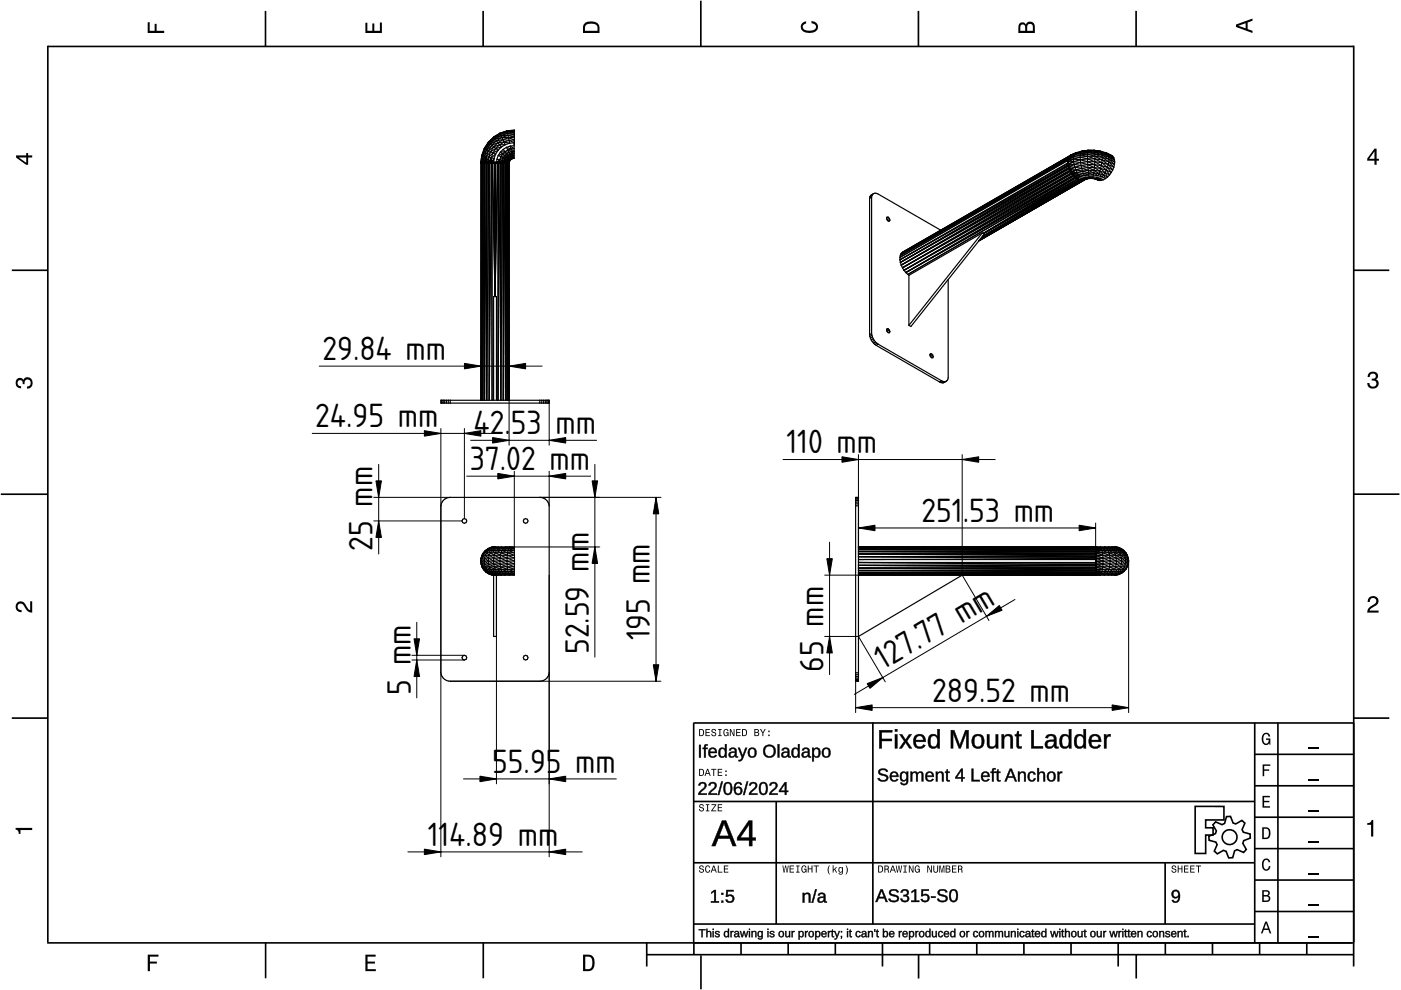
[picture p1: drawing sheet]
<svg xmlns="http://www.w3.org/2000/svg" width="297mm" height="210mm" viewBox="0 0 297 210" stroke-linecap="round" stroke-linejoin="round" font-family="sans-serif">
<defs><g id="words">
<g font-size="6.7">
<text x="68.4" y="76.3">29.84 mm</text>
<text x="66.8" y="90.6">24.95 mm</text>
<text x="100.4" y="92.1">42.</text>
<text x="108.3" y="92.1">53</text>
<text x="117.8" y="92.1">mm</text>
<text x="99.6" y="99.7">37.02 mm</text>
<text x="166.7" y="96.1">110 mm</text>
<text x="195.4" y="110.7">251</text>
<text x="204.1" y="110.7">.</text>
<text x="205.5" y="110.7">53 mm</text>
<text x="79" y="116.8" transform="rotate(-90 79 116.8)">25 mm</text>
<text x="137.8" y="135.8" transform="rotate(-90 137.8 135.8)">195 mm</text>
<text x="124.8" y="138.7" transform="rotate(-90 124.8 138.7)">52.59 mm</text>
<text x="174.6" y="142.4" transform="rotate(-90 174.6 142.4)">65 mm</text>
<text x="187.3" y="142.1" transform="rotate(-31 187.3 142.1)">127.77 mm</text>
<text x="87.1" y="147.3" transform="rotate(-90 87.1 147.3)">5 mm</text>
<text x="197.6" y="148.8">289.52 mm</text>
<text x="104.4" y="163.9">55.95 mm</text>
<text x="90.7" y="179.3">11</text>
<text x="95.3" y="179.3">4.89 mm</text>
</g>
</g></defs>
<g fill="none" stroke="#000" stroke-width=".35">
<path d="M10.1 9.9h277M10.1 9.7v190.1M56.3 2.3v7.5M102.4 2.3v7.5M148.6 .1v9.8M194.7 2.3v7.5M240.9 2.3v7.5M287 9.7v195.2M2.5 57.3h7.5M287.1 57.3h7.5M.2 104.8h10M287 104.8h9.7"/>
<path d="M2.5 152.3h7.5M147 153.3h140.1M147.1 153.3v46.7M185.1 153.2v42.8M266 159.9h21M266 153.3v46.7M270.9 153.3v46.7M287.1 152.3h7.5M147 169.9h119M164.6 169.9v26M266 179.9h21M266 173.3h21"/>
<path d="M266 166.6h21M10 199.9h277.1M56.3 199.9v7.5M102.5 199.9v7.5M137.1 199.9v5M147 195.9h119M147 182.9h119M147.1 199.9v2.5M157.1 199.9v2.5M167.1 199.9v2.5M177.1 199.9v2.5M187.1 199.9v5"/>
<path d="M197.1 199.9v2.5M207.1 199.9v2.5M217.1 199.9v2.5M227.1 199.9v2.5M237.1 199.9v5M247 182.9v13M247.1 199.9v2.5M257.1 199.9v2.5M266 193.3h21M266 186.6h21M267.1 199.9v2.5M277.1 199.9v2.5"/>
<path d="M137.1 202.4h150M148.6 202.6v7.2M194.8 202.4v5.1M240.9 202.4v5.1"/>
</g>
<g fill="#000">
<path d="M31.3 4.7h.4v1.8h1.1v-1.4h.4v1.4h1.6v.5h-3.5z" fill-rule="evenodd"/>
<path d="M77.5 4.8h.4v1.7h1v-1.5h.5v1.5h1.1v-1.7h.5v2.2h-3.5z" fill-rule="evenodd"/>
<path d="M124 4.9a2.19 2.19 0 0 0-.4 2.1h3.5v-1.2a1.42 1.42 0 0 0-1.7-1.3zM124.3 5.2a2.14 2.14 0 0 1 2.3 .3l.1 1h-2.7l.1-1z" fill-rule="evenodd"/>
<path d="M170.1 4.9l.8-.4v.5a.7 .7 0 0 0-.7 .5 .7 .7 0 0 0 .3 .8 1.69 1.69 0 0 0 2.5-.6 .9 .9 0 0 0-.9-.8v-.5a1.24 1.24 0 0 1 1.3 1.1 1.24 1.24 0 0 1-1 1.4 2.22 2.22 0 0 1-2.5-.7l-.1-.5z" fill-rule="evenodd"/>
<path d="M216.1 5l-.2 .8v1.2h3.5v-1.3a.98 .98 0 0 0-.7-1.1 .98 .98 0 0 0-1.2 .6 .84 .84 0 0 0-1.4-.2zM216.4 5.3a.54 .54 0 0 1 .7-.1 .54 .54 0 0 1 .3 .6v.7h-1.1zM217.9 5.2a.62 .62 0 0 1 .7-.1 .62 .62 0 0 1 .4 .6v.8h-1.2z" fill-rule="evenodd"/>
<path d="M262.1 5.2v.5l3.5 1.3v-.5l-1.1-.3v-1.4l1.1-.4v-.5zM262.6 5.5l1.5-.6v1.1z" fill-rule="evenodd"/>
<path d="M3.4 32.9v.5l2.1 1.5h.5v-1.5h.8v-.5h-.8v-.5h-.4v.5zM4 33.4h1.6v1.1z" fill-rule="evenodd"/>
<path d="M291.4 31.5l-1.5 2.1v.5h1.5v.8h.5v-.8h.5v-.4h-.5v-2.2zM291.4 32.1v1.6h-1.1z" fill-rule="evenodd"/>
<path d="M3.6 80.4a.86 .86 0 0 1 1.4 .1 1.06 1.06 0 0 1 1.2-.5 1.06 1.06 0 0 1 .7 1.2 1.1 1.1 0 0 1-1.2 1.2v-.5a.71 .71 0 0 0 .8-.9 .71 .71 0 0 0-1.3-.1v.6h-.4a.61 .61 0 0 0-.3-.8 .61 .61 0 0 0-.8 .2 .61 .61 0 0 0 .2 .8l.6 .2v.4a1.15 1.15 0 0 1-1.2-.6 1.15 1.15 0 0 1 .3-1.3z" fill-rule="evenodd"/>
<path d="M290.3 79.1a1.08 1.08 0 0 1 1.3-.2 1.08 1.08 0 0 1 .5 1.3l-.4 .2a1.06 1.06 0 0 1 .6 1.3 1.06 1.06 0 0 1-1.2 .7 1.1 1.1 0 0 1-1.2-1.2h.4a.71 .71 0 0 0 1 .8 .71 .71 0 0 0 .1-1.3h-.6v-.4a.61 .61 0 0 0 .8-.3 .61 .61 0 0 0-.2-.8 .61 .61 0 0 0-.8 .2l-.2 .5h-.4z" fill-rule="evenodd"/>
<path d="M3.6 127.8a1.22 1.22 0 0 1 2 .7l.4 .6 .4 .3v-1.9h.4v2.4a1.8 1.8 0 0 1-1.7-1.4 .71 .71 0 0 0-.9-.5 .71 .71 0 0 0-.5 .8 .71 .71 0 0 0 .9 .6v.4a1.18 1.18 0 0 1-1.2-.6 1.18 1.18 0 0 1 .2-1.4z" fill-rule="evenodd"/>
<path d="M290.3 126.7a1.18 1.18 0 0 1 1.9 .3 1.18 1.18 0 0 1-1 1.7l-.5 .3-.3 .5h1.9v.4h-2.4a1.8 1.8 0 0 1 1.4-1.7 .71 .71 0 0 0 .5-.9 .71 .71 0 0 0-.9-.5 .71 .71 0 0 0-.5 .8h-.4z" fill-rule="evenodd"/>
<path d="M148.2 154.6v1.5h.5a.77 .77 0 0 0 .6-.8 .77 .77 0 0 0-.6-.7zM148.4 154.8a.58 .58 0 0 1 .7 .5 .58 .58 0 0 1-.7 .6zM149.6 154.6v1.5h.9v-.2h-.7v-.5h.6v-.2h-.6v-.4h.7v-.2zM151 154.7a.53 .53 0 0 0 0 .6 .53 .53 0 0 0 .6 .2 .32 .32 0 0 1-.3 .5 .32 .32 0 0 1-.3-.4h-.2a.5 .5 0 0 0 .7 .5 .5 .5 0 0 0 .1-.8l-.4-.1a.28 .28 0 0 1-.1-.4 .28 .28 0 0 1 .4-.1 .28 .28 0 0 1 .1 .3h.2a.51 .51 0 0 0-.3-.4 .51 .51 0 0 0-.5 .1zM152.3 154.6v.2h.2v1.1h-.2v.2h.7v-.2h-.3v-1.1h.3v-.2zM153.5 154.7a.81 .81 0 0 0 .5 1.4l.3-.2 .2 .2v-.8h-.6v.1h.4l-.2 .5a.6 .6 0 0 1-.5-.6 .6 .6 0 0 1 .4-.6l.2 .3h.3l-.2-.3a.53 .53 0 0 0-.8 0zM154.7 154.6v1.5h.2v-1.3l.6 1.3h.2v-1.5h-.2v1.2l-.5-1.2zM156.1 154.6v1.5h.9v-.2h-.7v-.5h.6v-.2h-.6v-.4h.7v-.2zM157.3 154.6v1.5h.5a.77 .77 0 0 0 .6-.8 .77 .77 0 0 0-.6-.7zM157.5 154.8a.57 .57 0 0 1 .7 .5 .57 .57 0 0 1-.7 .6zM159.9 154.6v1.5h.6a.42 .42 0 0 0 .5-.3 .42 .42 0 0 0-.3-.5l.2-.2-.1-.4zM160.1 154.8h.3a.23 .23 0 0 1 .3 .2 .23 .23 0 0 1-.3 .2h-.3zM160.1 155.4h.4a.26 .26 0 0 1 .3 .2 .26 .26 0 0 1-.3 .3h-.4zM161.1 154.6l.5 .9v.6h.2v-.6l.5-.9h-.2l-.4 .7-.3-.7zM162.9 155.8v.3h.3v-.3zM162.9 154.9v.3h.3v-.3z" fill-rule="evenodd"/>
<path d="M267.8 155.7a.85 .85 0 0 1 .9-.3 .85 .85 0 0 1 .6 .8h-.3l-.1-.3a.49 .49 0 0 0-.4-.3 .49 .49 0 0 0-.5 .3 1.2 1.2 0 0 0 .4 1.8 .66 .66 0 0 0 .6-.8h-.6v-.3h.9v1.3h-.1l-.1-.3-.3 .3a.85 .85 0 0 1-1.2-.7v-1.1z" fill-rule="evenodd"/>
<path d="M3.3 175.5h3.5v.5h-2.5v.8h-.3a.77 .77 0 0 0-.7-.9z" fill-rule="evenodd"/>
<path d="M148.4 170.6a.53 .53 0 0 0 0 .6 .53 .53 0 0 0 .6 .2 .32 .32 0 0 1-.3 .5 .32 .32 0 0 1-.3-.4h-.2a.5 .5 0 0 0 .7 .6 .5 .5 0 0 0 .1-.9l-.4-.1a.28 .28 0 0 1-.1-.4 .28 .28 0 0 1 .4-.1 .28 .28 0 0 1 .1 .4h.2a.51 .51 0 0 0-.3-.5 .51 .51 0 0 0-.5 .1zM149.7 170.5v.2h.2v1.1h-.2v.2h.7v-.2h-.3v-1.1h.3v-.2zM150.8 170.5v.2h.8l-.8 1.3h1.1v-.2h-.9l.9-1.3zM152.2 170.5v1.5h.9v-.2h-.7v-.5h.6v-.1h-.6v-.5h.7v-.2z" fill-rule="evenodd"/>
<path d="M148.2 163v1.5h.5a.77 .77 0 0 0 .6-.7 .77 .77 0 0 0-.6-.8zM148.4 163.2a.58 .58 0 0 1 .7 .6 .58 .58 0 0 1-.7 .5zM149.9 163l-.5 1.5h.2l.1-.4h.6l.2 .4h.2l-.6-1.5zM150 163.2l.3 .7h-.5zM150.8 163v.2h.4v1.3h.2v-1.3h.5v-.2zM152.2 163v1.5h.9v-.2h-.7v-.5h.6v-.2h-.6v-.4h.7v-.2zM153.8 164.2v.3h.3v-.3zM153.8 163.4v.3h.3v-.3z" fill-rule="evenodd"/>
<path d="M267.7 168.7h1.5v.3h-1.2v.8h1.1v.3h-1.1v.8h1.3v.3h-1.6z" fill-rule="evenodd"/>
<path d="M267.7 162.1h1.6v.3h-1.3v.7h1.1v.3h-1.1v1.2h-.3z" fill-rule="evenodd"/>
<path d="M267.6 175.4v2.5h.8a1.37 1.37 0 0 0 .7-2.2 1.56 1.56 0 0 0-1.5-.3zM267.9 175.7a.98 .98 0 0 1 1.2 .7 .98 .98 0 0 1-.7 1.2h-.5z" fill-rule="evenodd"/>
<path d="M289.9 174.5a.77 .77 0 0 0 .9-.7h.4v3.6h-.5v-2.5h-.8z" fill-rule="evenodd"/>
<path d="M148.4 183.6a.53 .53 0 0 0 0 .6 .53 .53 0 0 0 .6 .2 .32 .32 0 0 1-.3 .5 .32 .32 0 0 1-.3-.4h-.2a.5 .5 0 0 0 .7 .6 .5 .5 0 0 0 .1-.9l-.4-.1a.28 .28 0 0 1-.1-.4 .28 .28 0 0 1 .4-.1 .28 .28 0 0 1 .1 .4h.2a.51 .51 0 0 0-.3-.5 .51 .51 0 0 0-.5 .1zM149.6 183.7l-.1 .2a.67 .67 0 0 0 .1 .9 .67 .67 0 0 0 .8 .1l.2-.4h-.2l-.2 .3a.6 .6 0 0 1-.5-.5 .6 .6 0 0 1 .5-.6l.2 .3h.2l-.2-.4a.5 .5 0 0 0-.8 .1zM151.2 183.5l-.5 1.5h.2l.1-.4h.6l.2 .4h.2l-.6-1.5zM151.3 183.7l.3 .7h-.5zM152.2 183.5v1.5h1v-.2h-.8v-1.3zM153.5 183.5v1.5h.9v-.2h-.7v-.5h.6v-.2h-.6v-.4h.7v-.2z" fill-rule="evenodd"/>
<path d="M165.9 183.5l.2 1.5h.2l.3-1.3 .2 1.3h.2l.2-1.5h-.1l-.2 1.3-.2-1.3h-.2l-.2 1.3-.2-1.3zM167.4 183.5v1.5h1v-.2h-.8v-.5h.7v-.2h-.7v-.4h.7v-.2zM168.8 183.5v.2h.3v1.1h-.3v.2h.7v-.2h-.2v-1.1h.2v-.2zM170 183.7a.82 .82 0 0 0 .6 1.3l.3-.2 .1 .2v-.8h-.5v.2h.3l-.2 .4a.6 .6 0 0 1-.5-.5 .6 .6 0 0 1 .5-.6l.2 .3h.2l-.2-.4a.53 .53 0 0 0-.8 .1zM171.3 183.5v1.5h.2v-.7h.6v.7h.2v-1.5h-.2v.6h-.6v-.6zM172.5 183.5v.2h.5v1.3h.2v-1.3h.4v-.2zM175.8 183.5a1.35 1.35 0 0 0 .2 1.9 1.84 1.84 0 0 1 0-1.9zM176.5 183.5v1.5h.2v-.4l.2-.2 .4 .6h.2l-.4-.7 .4-.5h-.2l-.6 .6v-.9zM177.9 184a.59 .59 0 0 0-.2 .7 .59 .59 0 0 0 .7 .3l.1-.2a.31 .31 0 0 1-.1 .5 .31 .31 0 0 1-.4-.2h-.2a.47 .47 0 0 0 .5 .4 .47 .47 0 0 0 .4-.5v-1.2h-.2v.2l-.3-.2zM178 184.1l.1-.1a.42 .42 0 0 1 .4 .4 .42 .42 0 0 1-.4 .5l-.1-.3zM179.3 183.5a1.85 1.85 0 0 1 0 1.9 1.22 1.22 0 0 0 0-1.9z" fill-rule="evenodd"/>
<path d="M186.2 183.5v1.5h.5a.77 .77 0 0 0 .6-.7 .77 .77 0 0 0-.6-.8zM186.4 183.7a.58 .58 0 0 1 .6 .6 .58 .58 0 0 1-.6 .5zM187.5 183.5v1.5h.2v-.6a.45 .45 0 0 1 .5 .1 .45 .45 0 0 1 .1 .5h.2l-.2-.7a.42 .42 0 0 0 .1-.5 .42 .42 0 0 0-.4-.3zM187.7 183.7h.3a.26 .26 0 0 1 .3 .2 .26 .26 0 0 1-.4 .3h-.2zM189.2 183.5l-.6 1.5h.2l.2-.4h.6l.1 .4h.2l-.5-1.5zM189.3 183.7l.2 .7h-.4zM189.9 183.5l.3 1.5h.2l.2-1.3 .2 1.3h.2l.3-1.5h-.2l-.2 1.3-.2-1.3h-.2l-.2 1.3-.2-1.3zM191.5 183.5v.2h.3v1.1h-.3v.2h.8v-.2h-.3v-1.1h.3v-.2zM192.7 183.5v1.5h.2v-1.2l.6 1.2h.2v-1.5h-.2v1.2l-.6-1.2zM194.1 183.7a.81 .81 0 0 0 .5 1.3l.3-.2 .1 .2v-.8h-.5v.2h.3l-.2 .4a.6 .6 0 0 1-.5-.5 .6 .6 0 0 1 .5-.6l.2 .3h.2l-.2-.4a.53 .53 0 0 0-.7 .1zM196.6 183.5v1.5h.2v-1.2l.6 1.2h.2v-1.5h-.2v1.2l-.6-1.2zM197.9 183.5v.9a.52 .52 0 0 0 .5 .6 .52 .52 0 0 0 .5-.6v-.9h-.2v.9a.33 .33 0 0 1-.3 .5 .33 .33 0 0 1-.3-.5v-.9zM199.2 183.5v1.5h.1v-1.4l.3 1.4h.2l.3-1.4v1.4h.1v-1.5h-.2l-.3 1.3-.3-1.3zM200.5 183.5v1.5h.6a.42 .42 0 0 0 .4-.3 .42 .42 0 0 0-.2-.5l.2-.2-.1-.4zM200.7 183.7h.3a.23 .23 0 0 1 .3 .2 .23 .23 0 0 1-.3 .2h-.3zM200.7 184.3h.3a.26 .26 0 0 1 .3 .3 .26 .26 0 0 1-.3 .2h-.3zM201.8 183.5v1.5h1v-.2h-.8v-.5h.7v-.2h-.7v-.4h.8v-.2zM203.1 183.5v1.5h.2v-.6a.45 .45 0 0 1 .5 .1 .45 .45 0 0 1 .1 .5h.2l-.2-.7a.42 .42 0 0 0 .1-.5 .42 .42 0 0 0-.4-.3zM203.3 183.7h.3a.26 .26 0 0 1 .3 .2 .26 .26 0 0 1-.4 .3h-.2z" fill-rule="evenodd"/>
<path d="M248.5 183.6a.53 .53 0 0 0 0 .6 .53 .53 0 0 0 .6 .2 .32 .32 0 0 1-.2 .5 .32 .32 0 0 1-.3-.4h-.2a.5 .5 0 0 0 .6 .6 .5 .5 0 0 0 .2-.9l-.4-.1a.28 .28 0 0 1-.1-.4 .28 .28 0 0 1 .3-.1 .28 .28 0 0 1 .2 .4h.2a.51 .51 0 0 0-.3-.5 .51 .51 0 0 0-.6 .1zM249.7 183.5v1.5h.2v-.7h.6v.7h.2v-1.5h-.2v.6h-.6v-.6zM251 183.5v1.5h1v-.2h-.8v-.5h.7v-.2h-.7v-.4h.8v-.2zM252.3 183.5v1.5h1v-.2h-.8v-.5h.7v-.2h-.7v-.4h.8v-.2zM253.5 183.5v.2h.5v1.3h.2v-1.3h.5v-.2z" fill-rule="evenodd"/>
<path d="M268.3 195.4l-1 2.5h.4l.2-.7h1l.3 .7h.3l-.9-2.5zM268.4 195.8l.4 1.1h-.7z" fill-rule="evenodd"/>
<path d="M267.6 188.7v2.5h1a.7 .7 0 0 0 .7-.5 .7 .7 0 0 0-.4-.8 .61 .61 0 0 0 .3-.8 .61 .61 0 0 0-.7-.4zM267.9 189h.6a.38 .38 0 0 1 .4 .4 .38 .38 0 0 1-.5 .4h-.5zM267.9 190.1h.6a.44 .44 0 0 1 .5 .4 .44 .44 0 0 1-.5 .4h-.6z" fill-rule="evenodd"/>
<path d="M267.8 182.3a.85 .85 0 0 1 .9-.3 .85 .85 0 0 1 .6 .8h-.3l-.1-.2a.47 .47 0 0 0-.4-.3 .47 .47 0 0 0-.4 .3 1.21 1.21 0 0 0 .4 1.7 .64 .64 0 0 0 .5-.7h.4a.89 .89 0 0 1-.8 1 .89 .89 0 0 1-1-.7v-1.1z" fill-rule="evenodd"/>
<path d="M31.3 202.4h2.3v.4h-1.8v1.1h1.5v.4h-1.5v1.6h-.5z" fill-rule="evenodd"/>
<path d="M77.5 202.4h2.1v.4h-1.7v1.1h1.6v.4h-1.6v1.2h1.8v.4h-2.2z" fill-rule="evenodd"/>
<path d="M123.6 202.4v3.5h1.2a1.42 1.42 0 0 0 1.3-1.7 1.38 1.38 0 0 0-1.3-1.8zM124.1 202.8l1 .1a1.89 1.89 0 0 1 0 2.5l-1 .1z" fill-rule="evenodd"/>
</g>
<path d="M277.3 158.6h2.2M277.3 178.6h2.2M277.3 172h2.2M277.3 165.3h2.2M277.3 198.6h2.2M277.3 192h2.2M277.3 185.3h2.2" fill="none" stroke="#000" stroke-width=".25"/>
<g fill="#000">
<path d="M186.4 154.8h2.8v.4h-2.3v1.5h2.2v.4h-2.2v1.6h-.5zM189.7 155.7h.5v3h-.5zM189.7 154.6h.5v.5h-.5zM190.7 155.7h.6l.7 1.2 .7-1.2h.6l-1 1.4 1 1.6h-.5l-.8-1.3-.8 1.3h-.5l1-1.6zM194 156a1.34 1.34 0 0 1 1.6-.2 1.34 1.34 0 0 1 .7 1.5h-2.1a.86 .86 0 0 0 .5 1 .86 .86 0 0 0 1-.4l.5 .1a1.4 1.4 0 0 1-1.8 .6 1.4 1.4 0 0 1-.7-1.8zM194.4 156.3l-.2 .6h1.6a.79 .79 0 0 0-.5-.8 .79 .79 0 0 0-.9 .2zM197.1 155.9a1.05 1.05 0 0 1 1.6 .3v-1.6h.5v4.1h-.4v-.5a1.13 1.13 0 0 1-1.5 .4 1.13 1.13 0 0 1-.6-1.4l.1-.6zM197.6 156.1a1.73 1.73 0 0 0 .1 2.2h.2a.9 .9 0 0 0 .8-1.2 .82 .82 0 0 0-.2-.9 .82 .82 0 0 0-.9-.1zM201.6 154.8h.7l1.2 3.3 1.2-3.3h.6v3.9h-.4v-3.4l-1.2 3.4h-.4l-1.2-3.4v3.4h-.5zM206.5 155.9a1.39 1.39 0 0 1 1.7 0 1.39 1.39 0 0 1 .4 1.6 1.32 1.32 0 0 1-1.4 1.2 1.32 1.32 0 0 1-1.2-1.5l.1-.6zM206.9 156.1a1.58 1.58 0 0 0 .2 2.2h.2a.88 .88 0 0 0 .9-1.1 .85 .85 0 0 0-.3-1 .85 .85 0 0 0-1-.1zM209.3 155.7h.5v1.9a.71 .71 0 0 0 .7 .8 .71 .71 0 0 0 .6-1v-1.7h.5v3h-.4l-.1-.5a.99 .99 0 0 1-1.1 .5 .99 .99 0 0 1-.7-1zM212.4 155.7h.4l.1 .5a.99 .99 0 0 1 1.1-.5 .99 .99 0 0 1 .7 1v2h-.5v-1.9a.71 .71 0 0 0-.7-.8 .71 .71 0 0 0-.6 .9v1.8h-.5zM215.7 155.1h.3v.6h.6v.4h-.6v2l.2 .2h.4v.3l-.3 .1a.6 .6 0 0 1-.8-.7v-1.9h-.3v-.4h.3zM218.7 154.8h.5v3.4h1.9v.5h-2.4zM222 155.9a1.17 1.17 0 0 1 1.2-.3 1.17 1.17 0 0 1 .8 1v1.5l.1 .2h.3v.3a.59 .59 0 0 1-.6 .1 .59 .59 0 0 1-.3-.6 1 1 0 0 1-1.2 .6 1 1 0 0 1-.7-1.1l.4-.6 1.5-.1a.67 .67 0 0 0-.5-.9 .67 .67 0 0 0-.8 .5h-.5zM222.3 157.4a.61 .61 0 0 0 0 .9 .61 .61 0 0 0 1-.3l.2-.8zM225 155.9a1.05 1.05 0 0 1 1.6 .3v-1.6h.5v4.1h-.4l-.1-.5a1.13 1.13 0 0 1-1.4 .4 1.13 1.13 0 0 1-.6-1.4l.1-.6zM225.4 156.1a1.73 1.73 0 0 0 .2 2.2h.2a.9 .9 0 0 0 .8-1.2 .82 .82 0 0 0-.2-.9 .82 .82 0 0 0-1-.1zM228.1 155.9a1.05 1.05 0 0 1 1.6 .3v-1.6h.5v4.1h-.4v-.5a1.13 1.13 0 0 1-1.5 .4 1.13 1.13 0 0 1-.6-1.4l.1-.6zM228.6 156.1a1.73 1.73 0 0 0 .1 2.2h.2a.9 .9 0 0 0 .8-1.2 .82 .82 0 0 0-.2-.9 .82 .82 0 0 0-.9-.1zM231.2 156a1.34 1.34 0 0 1 1.6-.2 1.34 1.34 0 0 1 .7 1.5h-2.1a.86 .86 0 0 0 .5 1 .86 .86 0 0 0 1-.4l.5 .1a1.4 1.4 0 0 1-1.8 .6 1.4 1.4 0 0 1-.7-1.8zM231.6 156.3l-.2 .6h1.6a.79 .79 0 0 0-.5-.8 .79 .79 0 0 0-.9 .2zM234.1 155.7h.4l.1 .6a.71 .71 0 0 1 .9-.6v.4a.74 .74 0 0 0-.8 .2 .74 .74 0 0 0-.1 .8v1.6h-.5z"/>
<path d="M186.4 154.8h2.8v.5l-2.3-.1v1.5l2.2-.1v.5h-2.2l.1 1.6h-.6zM186.4 154.8v3.9h.5v-1.6h2.2v-.4h-2.2v-1.5h2.3v-.4zM189.7 155.7h.6v3h-.6zM189.7 155.7v3h.5v-3zM189.7 154.6h.6v.5h-.6zM189.7 154.6v.5h.5v-.5zM190.6 155.7h.7l.7 1.2 .7-1.2h.7l-1.1 1.4 1.1 1.6h-.6l-.8-1.3-.8 1.3h-.6l1.1-1.6zM190.7 155.7l1.1 1.4-1.1 1.6h.5l.8-1.3 .8 1.3h.5l-1.1-1.6 1.1-1.4h-.6l-.7 1.2-.7-1.2zM193.9 156a1.36 1.36 0 0 1 1.7-.3 1.36 1.36 0 0 1 .7 1.6h-2.1a.84 .84 0 0 0 .5 .9 .84 .84 0 0 0 1.1-.4l.4 .2a1.44 1.44 0 0 1-1.8 .6 1.44 1.44 0 0 1-.8-1.8zM194 156.1a1.53 1.53 0 0 0-.2 1.7 1.53 1.53 0 0 0 1.6 .8l.8-.5-.5-.2a.78 .78 0 0 1-1.2 .4l-.3-.4-.1-.7 2.1 .1a1.3 1.3 0 0 0-.6-1.5 1.3 1.3 0 0 0-1.6 .3zM194.4 156.3l-.2 .6h1.5a.75 .75 0 0 0-.4-.8 .75 .75 0 0 0-.9 .2zM194.4 156.2a.81 .81 0 0 1 .9-.2 .81 .81 0 0 1 .5 1h-1.7zM197.1 155.9a1.02 1.02 0 0 1 1.6 .3v-1.6h.6v4.1h-.6v-.5a1.03 1.03 0 0 1-1.7 .2l-.3-.8a2.16 2.16 0 0 1 .4-1.7zM197.2 155.9a1.91 1.91 0 0 0 .3 2.7 1.17 1.17 0 0 0 1.3-.5v.6h.4v-4.1h-.5v1.6a.98 .98 0 0 0-1.5-.3zM197.6 156.2a1.71 1.71 0 0 0 .1 2.1h.5a1.41 1.41 0 0 0 0-2.2zM197.5 156.1a.86 .86 0 0 1 1 .1 .86 .86 0 0 1 .3 .9 .86 .86 0 0 1-.3 1.1 .86 .86 0 0 1-1.1-.1l-.2-1.3zM201.6 154.8h.7l1.2 3.3 1.1-3.3h.8v3.9h-.6l.1-3.4-.1 .5-1.1 2.9h-.4l-1.3-3.4 .1 3.4h-.5zM201.6 154.8v3.9h.5v-3.4l1.2 3.4h.4l1.2-3.4v3.4h.4v-3.9h-.6l-1.2 3.3-1.2-3.3zM206.5 155.9a1.44 1.44 0 0 1 1.7 0 1.44 1.44 0 0 1 .5 1.6 1.36 1.36 0 0 1-1.5 1.2 1.36 1.36 0 0 1-1.2-1.5v-.6zM206.5 155.9a1.56 1.56 0 0 0-.4 1.7 1.56 1.56 0 0 0 1.2 1.1 1.33 1.33 0 0 0 1.3-1.9 1.25 1.25 0 0 0-.7-1.1 1.25 1.25 0 0 0-1.4 .2zM206.9 156.2a1.54 1.54 0 0 0 .2 2.1h.2a.84 .84 0 0 0 .8-1.1 .81 .81 0 0 0-.2-1 .81 .81 0 0 0-1 0zM206.9 156.1a.9 .9 0 0 1 1 .1 .9 .9 0 0 1 .3 1 .9 .9 0 0 1-.8 1.2 .9 .9 0 0 1-.9-1.2l.1-.7zM209.2 155.7h.6v1.9a.66 .66 0 0 0 .7 .7 .66 .66 0 0 0 .6-.9v-1.7h.6v3h-.6v-.5a1 1 0 0 1-1.1 .5 1 1 0 0 1-.8-1zM209.3 155.7v2a.97 .97 0 0 0 .8 .9 .97 .97 0 0 0 1-.5l.1 .6h.4v-3h-.5l.1 1.7a.75 .75 0 0 1-.7 1 .75 .75 0 0 1-.8-.8l.1-1.9zM212.3 155.7h.6v.5a1 1 0 0 1 1.1-.6 1 1 0 0 1 .8 1.1v2h-.6v-1.9a.66 .66 0 0 0-.7-.7 .66 .66 0 0 0-.6 .8v1.8h-.6zM212.4 155.7v3h.5l-.1-1.8a.75 .75 0 0 1 .7-.9 .75 .75 0 0 1 .8 .8l-.1 1.9h.5v-2a.97 .97 0 0 0-.7-1 .97 .97 0 0 0-1.1 .6l-.1-.6zM215.7 155h.4l-.1 .7h.6v.4h-.6l.1 2 .1 .1h.5v.4a.79 .79 0 0 1-1.2-.6v-1.9h-.4v-.4h.4zM215.7 155.1l-.1 .7-.4-.1v.4l.4-.1v2a.65 .65 0 0 0 .3 .6 .65 .65 0 0 0 .7 0v-.3h-.4l-.2-.4v-1.9l.6 .1v-.4l-.6 .1v-.7zM218.6 154.8h.6v3.4h2v.5h-2.6zM218.7 154.8v3.9h2.4v-.5l-2 .1 .1-3.5zM221.9 155.9a1.26 1.26 0 0 1 2.1 .7v1.5l.1 .2h.3v.3a.6 .6 0 0 1-.6 .1 .6 .6 0 0 1-.3-.6 1.03 1.03 0 0 1-1.3 .7 1.03 1.03 0 0 1-.7-1.3 1.03 1.03 0 0 1 1.3-.7l.6 .1a.64 .64 0 0 0-.4-.8 .64 .64 0 0 0-.8 .4h-.6zM222.1 155.9l-.4 .6h.5a.62 .62 0 0 1 .4-.6 .62 .62 0 0 1 .6 .2l.2 .2 .1 .6h-.7a.94 .94 0 0 0-1.2 .5 .94 .94 0 0 0 .5 1.2 .94 .94 0 0 0 1.2-.3l.2-.3a.55 .55 0 0 0 .3 .6 .55 .55 0 0 0 .6 0v-.3l-.3 .1-.2-.3v-1.5a1.12 1.12 0 0 0-.7-.9 1.12 1.12 0 0 0-1.1 .2zM222.3 157.4a.57 .57 0 0 0 .1 .9 .57 .57 0 0 0 .8-.3l.3-.8zM222.2 157.3l1.3-.1a.85 .85 0 0 1-.4 1 .85 .85 0 0 1-1.1-.2zM225 155.9a1.02 1.02 0 0 1 1.6 .3v-1.6h.6v4.1h-.6v-.5a1.03 1.03 0 0 1-1.7 .2l-.3-.8a2.16 2.16 0 0 1 .4-1.7zM225.1 155.9a1.91 1.91 0 0 0 .3 2.7 1.17 1.17 0 0 0 1.3-.5v.6h.4v-4.1h-.5v1.6a.98 .98 0 0 0-1.5-.3zM225.5 156.2a1.71 1.71 0 0 0 .1 2.1h.5a1.41 1.41 0 0 0 0-2.2zM225.4 156.1a.86 .86 0 0 1 1 .1 .86 .86 0 0 1 .3 .9 .86 .86 0 0 1-.3 1.1 .86 .86 0 0 1-1.1-.1l-.2-1.3zM228.1 155.9a1.02 1.02 0 0 1 1.6 .3v-1.6h.6v4.1h-.6v-.5a1.03 1.03 0 0 1-1.7 .2l-.3-.8a2.16 2.16 0 0 1 .4-1.7zM228.2 155.9a1.91 1.91 0 0 0 .3 2.7 1.17 1.17 0 0 0 1.3-.5v.6h.4v-4.1h-.5v1.6a.98 .98 0 0 0-1.5-.3zM228.6 156.2a1.71 1.71 0 0 0 .1 2.1h.5a1.41 1.41 0 0 0 0-2.2zM228.5 156.1a.86 .86 0 0 1 1 .1 .86 .86 0 0 1 .3 .9 .86 .86 0 0 1-.3 1.1 .86 .86 0 0 1-1.1-.1l-.2-1.3zM231.1 156a1.36 1.36 0 0 1 1.7-.3 1.36 1.36 0 0 1 .7 1.6h-2.1a.84 .84 0 0 0 .5 .9 .84 .84 0 0 0 1.1-.4l.4 .2a1.44 1.44 0 0 1-1.8 .6 1.44 1.44 0 0 1-.8-1.8zM231.2 156.1a1.53 1.53 0 0 0-.2 1.7 1.53 1.53 0 0 0 1.6 .8l.8-.5-.5-.2a.78 .78 0 0 1-1.2 .4l-.3-.4-.1-.7 2.1 .1a1.3 1.3 0 0 0-.6-1.5 1.3 1.3 0 0 0-1.6 .3zM231.6 156.3l-.2 .6h1.5a.75 .75 0 0 0-.4-.8 .75 .75 0 0 0-.9 .2zM231.6 156.2a.81 .81 0 0 1 .9-.2 .81 .81 0 0 1 .5 1h-1.7zM234 155.7h.6v.6a.65 .65 0 0 1 .9-.6v.5a.69 .69 0 0 0-.7 .2 .69 .69 0 0 0-.2 .7v1.6h-.6zM234.1 155.7v3h.5l-.1-1.6a.74 .74 0 0 1 .2-.8 .74 .74 0 0 1 .8-.2v-.4a.96 .96 0 0 0-1 .7v-.7z"/>
<path d="M148.3 166a.9 .9 0 0 1 1.4 .1 .9 .9 0 0 1-.5 1.4l-.8 .7h1.5v.4h-1.9l.2-.6 .5-.6a.75 .75 0 0 0 .4-1.2h-.5l-.1 .4h-.5zM148.4 166l-.3 .5h.3a.56 .56 0 0 1 .9-.3 .56 .56 0 0 1-.1 .9l-.9 .8-.2 .6h1.7v-.3l-1.4 .1 .5-.7a.97 .97 0 0 0 .5-1.7h-.7zM150.5 166a.9 .9 0 0 1 1.4 .1 .9 .9 0 0 1-.5 1.4l-.8 .7h1.4v.4h-1.8l.1-.6 .6-.6a.75 .75 0 0 0 .4-1.2h-.5l-.2 .4h-.4zM150.5 166l-.3 .5h.4a.56 .56 0 0 1 .9-.3 .56 .56 0 0 1-.2 .9l-.8 .8-.3 .6h1.8v-.3l-1.5 .1 .6-.7a.97 .97 0 0 0 .4-1.7h-.6zM152.9 165.7h.4l-.8 2.9h-.4zM152.9 165.7l-.7 2.9h.3l.7-2.8zM153.8 165.9a1.04 1.04 0 0 1 1.2 .1 1.04 1.04 0 0 1 .3 1.2 1.01 1.01 0 0 1-.4 1.2 1.01 1.01 0 0 1-1.3-.2 2.22 2.22 0 0 1 .2-2.3zM153.8 166a1.81 1.81 0 0 0 .2 2.5 1 1 0 0 0 1.2-1.3 .97 .97 0 0 0-.3-1.1 .97 .97 0 0 0-1.1-.1zM154 166.2a1.79 1.79 0 0 0 .1 2h.4a1.62 1.62 0 0 0 0-2zM154 166.2l.5-.1a1.65 1.65 0 0 1 0 2.2h-.4a1.69 1.69 0 0 1-.1-2.1zM156 165.9a.77 .77 0 0 1 .8-.1 .77 .77 0 0 1 .5 .6l-.3 .1a.53 .53 0 0 0-.7-.3 .53 .53 0 0 0-.3 .6l-.1 .3a.78 .78 0 0 1 .7-.4 .78 .78 0 0 1 .7 .5 .95 .95 0 0 1-.6 1.4 .95 .95 0 0 1-1.1-1v-1zM156.1 166a1.73 1.73 0 0 0 .2 2.5 .84 .84 0 0 0 1-1 .84 .84 0 0 0-1.4-.4 .72 .72 0 0 1 .1-.8 .72 .72 0 0 1 .9-.1l.1 .2h.3a.76 .76 0 0 0-1.2-.4zM155.9 167.6a.55 .55 0 0 0 1.1 0 .55 .55 0 0 0-1.1 0zM155.8 167.7a.65 .65 0 0 1 1.3 0 .65 .65 0 0 1-1.3 0zM158.3 165.7h.4l-.8 2.9h-.4zM158.3 165.7l-.7 2.9h.2l.8-2.8zM159.1 166a.9 .9 0 0 1 1.4 .1 .9 .9 0 0 1-.5 1.4l-.8 .7h1.4v.4h-1.8l.1-.6 .6-.6a.75 .75 0 0 0 .4-1.2h-.5l-.2 .4h-.4zM159.1 166l-.3 .5h.4a.56 .56 0 0 1 .9-.3 .56 .56 0 0 1-.2 .9l-.8 .8-.3 .6h1.8v-.3l-1.5 .1 .6-.7a.97 .97 0 0 0 .4-1.7h-.6zM161.3 165.9a1.04 1.04 0 0 1 1.2 .1 1.04 1.04 0 0 1 .3 1.2 1.01 1.01 0 0 1-.4 1.2 1.01 1.01 0 0 1-1.3-.2 2.22 2.22 0 0 1 .2-2.3zM161.3 166a1.81 1.81 0 0 0 .3 2.5 1 1 0 0 0 1.1-1.3 .97 .97 0 0 0-.3-1.1 .97 .97 0 0 0-1.1-.1zM161.5 166.2a1.79 1.79 0 0 0 .2 2h.3a1.62 1.62 0 0 0 0-2zM161.5 166.2l.5-.1a1.65 1.65 0 0 1 0 2.2h-.4a1.69 1.69 0 0 1-.1-2.1zM163.4 166a.9 .9 0 0 1 1.4 .1 .9 .9 0 0 1-.5 1.4l-.8 .7h1.4v.4h-1.8l.1-.6 .6-.6a.75 .75 0 0 0 .4-1.2h-.5l-.2 .4h-.4zM163.4 166l-.3 .5h.4a.56 .56 0 0 1 .9-.3 .56 .56 0 0 1-.2 .9l-.8 .8-.3 .6h1.8v-.3l-1.5 .1 .6-.7a.97 .97 0 0 0 .4-1.7h-.6zM166.4 165.8h.4l-.1 1.8h.5v.4l-.5-.1 .1 .7h-.4v-.7l-1.3 .1v-.4zM166.4 165.9l-1.2 1.8v.2h1.3l-.1 .6h.3v-.6h.4v-.3l-.4 .1v-1.8zM166.4 166.2l-.9 1.5 .9-.1zM166.4 166.2l.1 1.5h-1.1z"/>
<path d="M148.3 166a.86 .86 0 0 1 1.4 .2 .86 .86 0 0 1-.5 1.2l-.8 .8h1.4v.3h-1.7a2.58 2.58 0 0 1 1.2-1.5 .52 .52 0 0 0-.1-.9 .52 .52 0 0 0-.8 .4h-.3zM150.5 166a.86 .86 0 0 1 1.3 .2 .86 .86 0 0 1-.4 1.2l-.8 .8h1.4v.3h-1.8a2.58 2.58 0 0 1 1.2-1.5 .52 .52 0 0 0-.1-.9 .52 .52 0 0 0-.7 .4h-.4zM152.9 165.7h.3l-.7 2.9h-.3zM153.8 166a1 1 0 0 1 1.2 .1 1 1 0 0 1 .2 1.1 .97 .97 0 0 1-.3 1.2 .97 .97 0 0 1-1.3-.2 2.18 2.18 0 0 1 .2-2.2zM154 166.2a1.8 1.8 0 0 0 .1 2h.4a1.64 1.64 0 0 0 0-2.1zM156 166l.3-.1a.79 .79 0 0 1 1 .5h-.3a.56 .56 0 0 0-.7-.2 .56 .56 0 0 0-.4 .6v.3a.87 .87 0 0 1 1.3 .1 .87 .87 0 0 1-.1 1.2 .87 .87 0 0 1-1.3-.2 2.08 2.08 0 0 1 .2-2.2zM155.9 167.7a.58 .58 0 0 0 1.1 0 .58 .58 0 0 0-1.1 0zM158.3 165.7h.3l-.8 2.9h-.3zM159.1 166a.86 .86 0 0 1 1.3 .2 .86 .86 0 0 1-.4 1.2l-.8 .8h1.4v.3h-1.8a2.58 2.58 0 0 1 1.2-1.5 .52 .52 0 0 0-.1-.9 .52 .52 0 0 0-.7 .4h-.4zM161.3 166a1 1 0 0 1 1.2 .1 1 1 0 0 1 .3 1.1 .97 .97 0 0 1-.4 1.2 .97 .97 0 0 1-1.3-.2 2.18 2.18 0 0 1 .2-2.2zM161.5 166.2a1.8 1.8 0 0 0 .2 2h.3a1.64 1.64 0 0 0 0-2.1zM163.4 166a.86 .86 0 0 1 1.4 .2 .86 .86 0 0 1-.5 1.2l-.8 .8h1.4v.3h-1.8a2.58 2.58 0 0 1 1.2-1.5 .52 .52 0 0 0-.1-.9 .52 .52 0 0 0-.7 .4h-.4zM166.4 165.9h.3v1.7h.4v.3h-.4v.6h-.3v-.6h-1.2v-.2zM166.4 166.2l-.9 1.4h.9z"/>
<path d="M148.2 157.9h.4v2.7h-.4zM148.2 157.9v2.7h.4v-2.7zM149.4 157.9l.7-.1v.3l-.4 .1-.1 .3h.5v.4l-.5-.1 .1 1.8h-.5l.1-1.8-.3 .1v-.4l.3 .1zM149.4 158l-.1 .6h-.3v.2h.3v1.8h.3v-1.8h.4v-.2h-.4a.33 .33 0 0 1 0-.4 .33 .33 0 0 1 .4-.1v-.3zM150.4 158.8a.95 .95 0 0 1 1.2-.2 .95 .95 0 0 1 .4 1.1h-1.4a.57 .57 0 0 0 .4 .6 .57 .57 0 0 0 .7-.3l.3 .1a.89 .89 0 0 1-.7 .6 .89 .89 0 0 1-.9-.3l-.3-.8zM150.4 158.8a1.03 1.03 0 0 0-.1 1.3 1.03 1.03 0 0 0 1.3 .4l.3-.3-.2-.1a.62 .62 0 0 1-.8 .3 .62 .62 0 0 1-.4-.8l1.4 .1a.89 .89 0 0 0-.4-1 .89 .89 0 0 0-1.1 .1zM150.7 159l-.2 .4h1.1l-.3-.6zM150.7 158.9a.57 .57 0 0 1 .7-.1 .57 .57 0 0 1 .2 .6h-1.1zM152.5 158.8a.71 .71 0 0 1 1.2 .1v-1.1h.4v2.8h-.4v-.3a.72 .72 0 0 1-.7 .4 .72 .72 0 0 1-.6-.5l-.1-.6zM152.5 158.8l-.1 .8a.77 .77 0 0 0 .4 .9 .77 .77 0 0 0 1-.3l-.1 .4h.4v-2.8h-.4v1.1a.73 .73 0 0 0-1.2-.1zM152.8 159a.95 .95 0 0 0 .4 1.3 .82 .82 0 0 0 .5-.7 .82 .82 0 0 0-.5-.8zM152.9 158.8a.61 .61 0 0 1 .7 .1 .61 .61 0 0 1 .2 .7 .61 .61 0 0 1-.6 .8 .61 .61 0 0 1-.6-.8zM154.8 158.6a.85 .85 0 0 1 .9-.1 .85 .85 0 0 1 .5 .7v1l.3 .2a.37 .37 0 0 1-.4 .3 .37 .37 0 0 1-.3-.5 .73 .73 0 0 1-.9 .5 .73 .73 0 0 1-.5-.9 .73 .73 0 0 1 1-.5l.4 .1a.44 .44 0 0 0-.3-.6 .44 .44 0 0 0-.6 .3h-.4zM154.8 158.7l-.2 .4h.3a.5 .5 0 0 1 .6-.4 .5 .5 0 0 1 .3 .7h-.4a.66 .66 0 0 0-.9 .5 .66 .66 0 0 0 .5 .8 .66 .66 0 0 0 .8-.5l.3 .4h.4v-.2h-.3l-.1-.2v-1a.77 .77 0 0 0-.5-.6 .77 .77 0 0 0-.8 .1zM155 159.7a.38 .38 0 0 0 0 .6 .38 .38 0 0 0 .6-.1l.2-.6zM155 159.7l.8-.2a.57 .57 0 0 1-.3 .8 .57 .57 0 0 1-.7-.3zM156.4 158.5h.5l.6 1.7 .5-1.7h.5l-.8 2.1a.82 .82 0 0 1-1.2 .8v-.3l.4-.1 .4-.4zM156.5 158.6l.8 2-.3 .5h-.4v.2a.79 .79 0 0 0 1-.7l.8-2h-.4l-.6 1.8-.6-1.8zM158.9 158.7a1.02 1.02 0 0 1 1.2 0 1.02 1.02 0 0 1 .3 1.2 1 1 0 0 1-1.3 .7 1 1 0 0 1-.5-1.4zM158.8 158.8a1.04 1.04 0 0 0-.2 1.2 1.04 1.04 0 0 0 1.1 .6 1.02 1.02 0 0 0 .6-1.3 1.02 1.02 0 0 0-1.2-.7zM159.2 158.9a.9 .9 0 0 0 .3 1.4 .82 .82 0 0 0 .5-.7 .82 .82 0 0 0-.5-.8zM159.1 158.8a.64 .64 0 0 1 .8 .1 .64 .64 0 0 1 .2 .7 .64 .64 0 0 1-.6 .8 .64 .64 0 0 1-.6-.8zM161.7 159.3a1.42 1.42 0 0 1 2.8 0 1.42 1.42 0 0 1-2.8 0zM161.7 159.3a1.35 1.35 0 0 0 2.7 0 1.35 1.35 0 0 0-2.7 0zM162.5 158.5a1.02 1.02 0 0 0-.1 1.4 1.02 1.02 0 0 0 1.4 .1 1.03 1.03 0 0 0 .1-1.3 1.03 1.03 0 0 0-1.3-.3zM162.4 158.4a1.06 1.06 0 0 1 1.4 .1 1.06 1.06 0 0 1 0 1.5 1.06 1.06 0 0 1-1.4 .1l-.3-.8zM164.8 157.8h.5v2.8h-.5zM164.9 157.8v2.8h.3v-2.8zM166 158.6a.85 .85 0 0 1 .9-.1 .85 .85 0 0 1 .5 .7v1l.3 .2a.37 .37 0 0 1-.5 .3 .37 .37 0 0 1-.2-.5 .73 .73 0 0 1-.9 .5 .73 .73 0 0 1-.5-.9 .73 .73 0 0 1 .9-.5l.5 .1a.44 .44 0 0 0-.4-.6 .44 .44 0 0 0-.5 .3h-.4zM166 158.7l-.3 .4h.4a.5 .5 0 0 1 .6-.4 .5 .5 0 0 1 .3 .7h-.5a.66 .66 0 0 0-.8 .5 .66 .66 0 0 0 .5 .8 .66 .66 0 0 0 .8-.5l.2 .4h.4v-.2h-.2l-.1-.2v-1a.77 .77 0 0 0-.5-.6 .77 .77 0 0 0-.8 .1zM166.2 159.7a.38 .38 0 0 0 0 .6 .38 .38 0 0 0 .6-.1l.2-.6zM166.1 159.7l.9-.2a.57 .57 0 0 1-.3 .8 .57 .57 0 0 1-.7-.3zM168 158.8a.71 .71 0 0 1 1.2 .1l-.1-1.1h.5v2.8h-.4v-.3a.72 .72 0 0 1-.7 .4 .72 .72 0 0 1-.7-.5v-.6zM168 158.8l-.1 .8a.77 .77 0 0 0 .4 .9 .77 .77 0 0 0 .9-.3v.4h.3v-2.8h-.3v1.1a.73 .73 0 0 0-1.2-.1zM168.3 159a.95 .95 0 0 0 .3 1.3 .82 .82 0 0 0 .5-.7 .82 .82 0 0 0-.5-.8zM168.3 158.8a.61 .61 0 0 1 .8 .1 .61 .61 0 0 1 .1 .7 .61 .61 0 0 1-.5 .8 .61 .61 0 0 1-.6-.8zM170.3 158.6a.85 .85 0 0 1 .9-.1 .85 .85 0 0 1 .5 .7v1l.3 .2a.37 .37 0 0 1-.5 .3 .37 .37 0 0 1-.2-.5 .73 .73 0 0 1-.9 .5 .73 .73 0 0 1-.5-.9 .73 .73 0 0 1 .9-.5l.5 .1a.44 .44 0 0 0-.4-.6 .44 .44 0 0 0-.5 .3h-.4zM170.3 158.7l-.3 .4h.4a.5 .5 0 0 1 .6-.4 .5 .5 0 0 1 .3 .7h-.5a.66 .66 0 0 0-.8 .5 .66 .66 0 0 0 .5 .8 .66 .66 0 0 0 .8-.5l.2 .4h.4v-.2h-.2l-.1-.2v-1a.77 .77 0 0 0-.5-.6 .77 .77 0 0 0-.8 .1zM170.5 159.7a.38 .38 0 0 0 0 .6 .38 .38 0 0 0 .6-.1l.2-.6zM170.4 159.7l.9-.2a.57 .57 0 0 1-.3 .8 .57 .57 0 0 1-.7-.3zM172.1 158.5h.5l-.1 .4a.72 .72 0 0 1 .7-.4 .72 .72 0 0 1 .7 .5l.1 .2a.94 .94 0 0 1-.2 1.2 .94 .94 0 0 1-1.1 .1l-.1-.2v1.1h-.4zM172.2 158.6v2.8h.3v-1.2a.71 .71 0 0 0 .8 .4 .71 .71 0 0 0 .5-.6l.1-.4a.77 .77 0 0 0-.4-1 .77 .77 0 0 0-1 .3v-.3zM172.8 158.9a1.06 1.06 0 0 0 .1 1.4 .74 .74 0 0 0 .6-1.2l-.2-.2zM172.8 158.8a.6 .6 0 0 1 .7 .1 .6 .6 0 0 1 .1 .7 .61 .61 0 0 1-.5 .8 .61 .61 0 0 1-.6-.8zM174.6 158.7a1.02 1.02 0 0 1 1.2 0 1.02 1.02 0 0 1 .3 1.2 1 1 0 0 1-1.3 .7 1 1 0 0 1-.5-1.4zM174.5 158.8a1.04 1.04 0 0 0-.2 1.2 1.04 1.04 0 0 0 1.1 .6 1.02 1.02 0 0 0 .6-1.3 1.02 1.02 0 0 0-1.2-.7zM174.9 158.9a.9 .9 0 0 0 .3 1.4 .82 .82 0 0 0 .5-.7 .82 .82 0 0 0-.5-.8zM174.8 158.8a.64 .64 0 0 1 .8 .1 .64 .64 0 0 1 .2 .7 .64 .64 0 0 1-.6 .8 .64 .64 0 0 1-.6-.8z"/>
<path d="M148.2 157.9h.4v2.7h-.4zM149.4 157.9l.6-.1v.3l-.4 .1v.4h.4v.2h-.4v1.8h-.3v-1.8h-.3v-.2h.3zM150.4 158.8a.93 .93 0 0 1 1.1-.2 .93 .93 0 0 1 .5 1.1h-1.5a.59 .59 0 0 0 .4 .7 .59 .59 0 0 0 .7-.3l.3 .1a.98 .98 0 0 1-1.3 .3 .98 .98 0 0 1-.4-1.2zM150.7 158.9l-.2 .5h1.1a.55 .55 0 0 0-.3-.6 .55 .55 0 0 0-.6 .1zM152.5 158.8a.73 .73 0 0 1 1.2 .1v-1.1h.4v2.8h-.4v-.3a.78 .78 0 0 1-1 .3 .78 .78 0 0 1-.4-1zM152.9 158.9a.98 .98 0 0 0 .3 1.5 .86 .86 0 0 0 .5-.8 .86 .86 0 0 0-.5-.8zM154.8 158.7a.81 .81 0 0 1 .9-.2 .81 .81 0 0 1 .5 .7v1l.3 .2v.2h-.5l-.2-.4a.69 .69 0 0 1-.8 .5 .69 .69 0 0 1-.5-.9 .69 .69 0 0 1 .9-.4h.4a.47 .47 0 0 0-.3-.6 .47 .47 0 0 0-.6 .3h-.3zM155 159.7a.42 .42 0 0 0 0 .7 .42 .42 0 0 0 .6-.2l.2-.6zM156.5 158.6h.3l.7 1.6 .5-1.6h.4l-.8 2a.87 .87 0 0 1-1 .8v-.3h.3l.4-.5zM158.9 158.7a.98 .98 0 0 1 1.2 0 .98 .98 0 0 1 .3 1.2 .96 .96 0 0 1-1.3 .7 .96 .96 0 0 1-.5-1.4zM159.2 158.9a.94 .94 0 0 0 .3 1.5 .86 .86 0 0 0 .5-.8 .86 .86 0 0 0-.5-.8zM161.7 159.3a1.37 1.37 0 0 1 2.7 0 1.37 1.37 0 0 1-2.7 0zM162.4 158.5a1.06 1.06 0 0 0-.1 1.5 1.06 1.06 0 0 0 1.5 .1 1.08 1.08 0 0 0 .2-1.4 1.08 1.08 0 0 0-1.4-.4zM164.9 157.8h.3v2.8h-.3zM166 158.7a.81 .81 0 0 1 .8-.2 .81 .81 0 0 1 .5 .7l.1 1 .2 .2v.2h-.4l-.2-.4a.69 .69 0 0 1-.8 .5 .69 .69 0 0 1-.5-.9 .69 .69 0 0 1 .8-.4h.5a.47 .47 0 0 0-.3-.6 .47 .47 0 0 0-.6 .3h-.4zM166.2 159.7a.42 .42 0 0 0 0 .7 .42 .42 0 0 0 .6-.2l.2-.6zM168 158.8a.73 .73 0 0 1 1.2 .1v-1.1h.3v2.8h-.3v-.3a.78 .78 0 0 1-1 .3 .78 .78 0 0 1-.4-1zM168.4 158.9a.98 .98 0 0 0 .2 1.5 .86 .86 0 0 0 .6-.8 .86 .86 0 0 0-.6-.8zM170.3 158.7a.81 .81 0 0 1 .8-.2 .81 .81 0 0 1 .5 .7l.1 1 .2 .2v.2h-.4l-.2-.4a.69 .69 0 0 1-.8 .5 .69 .69 0 0 1-.5-.9 .69 .69 0 0 1 .8-.4h.5a.47 .47 0 0 0-.3-.6 .47 .47 0 0 0-.6 .3h-.4zM170.5 159.7a.42 .42 0 0 0 0 .7 .42 .42 0 0 0 .6-.2l.2-.6zM172.2 158.6h.3v.3a.78 .78 0 0 1 1-.3 .78 .78 0 0 1 .4 1 .83 .83 0 0 1-1 1l-.4-.3v1.1h-.3zM172.8 158.9a1.09 1.09 0 0 0 .1 1.5 .67 .67 0 0 0 .7-.3 .67 .67 0 0 0 0-.8l-.2-.4zM174.6 158.7a.98 .98 0 0 1 1.2 0 .98 .98 0 0 1 .3 1.2 .96 .96 0 0 1-1.3 .7 .96 .96 0 0 1-.5-1.4zM174.9 158.9a.94 .94 0 0 0 .3 1.5 .86 .86 0 0 0 .5-.8 .86 .86 0 0 0-.5-.8z"/>
<path d="M153.1 173.9h.9l2.2 5.5h-.9l-.6-1.6h-2.4l-.6 1.6h-.9zM153.1 174l-2.2 5.4h.8l.5-1.6h2.6l.5 1.6h.8l-2.2-5.4zM153.5 174.6l-1 2.6h2zM153.5 174.4l1.1 2.9h-2.2zM158.7 173.9h.8v3.7h.8v.6h-.8v1.2h-.7v-1.2h-2.6v-.6zM158.7 174l-2.4 3.6v.6l2.6-.1-.1 1.3h.7l-.1-1.3 .8 .1v-.6l-.8 .1 .1-3.7zM158.8 174.8l-.1 .4-1.7 2.4h1.8zM158.8 174.7l.1 3h-2.1z"/>
<path d="M153.1 174h.8l2.2 5.4h-.8l-.6-1.6h-2.4l-.6 1.6h-.8zM153.5 174.5l-1 2.7h2zM158.7 174h.8v3.6h.7v.6h-.7v1.2h-.7v-1.2h-2.5v-.6zM158.8 174.8l-1.9 2.8h1.9z"/>
<path d="M186.3 163.3a1.21 1.21 0 0 1 2 .3h-.4a.7 .7 0 0 0-.7-.4 .7 .7 0 0 0-.6 .6l.7 .3a.82 .82 0 0 1 1 .9 .82 .82 0 0 1-1.1 .7 .98 .98 0 0 1-1.1-.7h.3a.85 .85 0 0 0 .8 .4 .85 .85 0 0 0 .8-.5 1.91 1.91 0 0 0-1.5-.7l-.3-.4zM188.9 163.9a.93 .93 0 0 1 1.1-.2 .93 .93 0 0 1 .5 1h-1.5a.59 .59 0 0 0 .4 .7 .59 .59 0 0 0 .7-.3l.3 .1a.98 .98 0 0 1-1.3 .4 .98 .98 0 0 1-.4-1.3zM189.2 164l-.2 .5h1.1a.55 .55 0 0 0-.3-.6 .55 .55 0 0 0-.6 .1zM191 163.8a.72 .72 0 0 1 1.2 .2v-.4h.3v2a.86 .86 0 0 1-.6 .9 .86 .86 0 0 1-1-.5l.3-.1 .2 .2a.56 .56 0 0 0 .7-.2l.1-.6a.77 .77 0 0 1-1 .3 .77 .77 0 0 1-.4-1zM191.4 163.9a.95 .95 0 0 0 .3 1.5 .81 .81 0 0 0 .5-.8 .81 .81 0 0 0-.7-.7zM193.1 163.6h.3v.4a.63 .63 0 0 1 .6-.4 .63 .63 0 0 1 .6 .4 .63 .63 0 0 1 .7-.4 .63 .63 0 0 1 .5 .7v1.4h-.4v-1.6a.45 .45 0 0 0-.6-.2 .45 .45 0 0 0-.2 .6v1.2h-.4v-1.6a.45 .45 0 0 0-.6-.2 .45 .45 0 0 0-.2 .6v1.2h-.3zM196.4 163.9a.93 .93 0 0 1 1.1-.2 .93 .93 0 0 1 .5 1h-1.5a.59 .59 0 0 0 .4 .7 .59 .59 0 0 0 .7-.3l.3 .1a.98 .98 0 0 1-1.3 .4 .98 .98 0 0 1-.4-1.3zM196.7 164l-.2 .5h1.1a.55 .55 0 0 0-.3-.6 .55 .55 0 0 0-.6 .1zM198.4 163.6h.3l.1 .4a.69 .69 0 0 1 .7-.4 .69 .69 0 0 1 .6 .7v1.4h-.4v-1.3a.49 .49 0 0 0-.5-.6 .49 .49 0 0 0-.4 .7v1.2h-.4zM200.7 163.2h.3v.4h.3v.3h-.3v1.3l.1 .2h.3v.2l-.4 .1-.3-.2-.1-1.6h-.2v-.3h.2zM203.8 163h.3v1.8h.4v.3h-.4v.6h-.3v-.6h-1.2v-.3zM203.8 163.4l-.9 1.4h.9zM206 163h.4v2.4h1.3v.3h-1.7zM208.2 163.9a.93 .93 0 0 1 1.2-.2 .93 .93 0 0 1 .4 1h-1.4a.59 .59 0 0 0 .3 .7 .59 .59 0 0 0 .8-.3l.3 .1a.98 .98 0 0 1-1.3 .4 .98 .98 0 0 1-.5-1.3zM208.5 164l-.1 .5h1.1a.55 .55 0 0 0-.3-.6 .55 .55 0 0 0-.7 .1zM210.5 163l.6-.1v.2l-.4 .2v.3h.4v.3h-.4v1.8h-.4v-1.8h-.3v-.3h.3zM211.5 163.2h.2v.4h.4v.3h-.4v1.3l.1 .2h.3v.2l-.3 .1-.4-.2v-1.6h-.3v-.3h.3zM214.1 163h.4l1.1 2.7h-.4l-.3-.8h-1.2l-.3 .8h-.4zM214.3 163.3l-.5 1.3h1zM215.8 163.6h.4v.4a.69 .69 0 0 1 .8-.4 .69 .69 0 0 1 .5 .7v1.4h-.4v-1.3a.49 .49 0 0 0-.5-.6 .49 .49 0 0 0-.4 .7v1.2h-.4zM218.1 163.9a.83 .83 0 0 1 1.4 .3h-.3a.52 .52 0 0 0-.7-.3 .52 .52 0 0 0-.3 .7 .53 .53 0 0 0 .3 .8 .53 .53 0 0 0 .7-.4l.4 .1a.86 .86 0 0 1-1.1 .6 .86 .86 0 0 1-.6-1.1zM219.9 162.9h.4v1.1a.69 .69 0 0 1 .7-.4 .69 .69 0 0 1 .6 .7v1.4h-.4v-1.3a.49 .49 0 0 0-.5-.6 .49 .49 0 0 0-.4 .7v1.2h-.4zM222.3 163.8a.98 .98 0 0 1 1.2 0 .98 .98 0 0 1 .3 1.2 .96 .96 0 0 1-1.3 .6 .96 .96 0 0 1-.5-1.3zM222.6 163.9a.94 .94 0 0 0 .3 1.6 .86 .86 0 0 0 .5-.9 .86 .86 0 0 0-.5-.8zM224.2 163.6h.3l.1 .4 .2-.3 .4-.1v.3h-.4l-.2 .3v1.5h-.4z"/>
<path d="M186.3 163.3a1.24 1.24 0 0 1 2 .3l-.4 .1a.69 .69 0 0 0-.7-.4 .69 .69 0 0 0-.6 .5l.2 .2a1.87 1.87 0 0 1 1.5 .8 1.04 1.04 0 0 1-1.5 .9 .73 .73 0 0 1-.7-.7l.3-.1a.84 .84 0 0 0 1.5 0 .69 .69 0 0 0-.8-.4 .83 .83 0 0 1-.8-1.2zM186.4 163.3a.82 .82 0 0 0 .1 .9 .82 .82 0 0 0 .8 .2 .55 .55 0 0 1 .7 .6 .55 .55 0 0 1-.8 .5l-.5-.2-.3-.3h-.3a1.3 1.3 0 0 0 2.1 .1 .82 .82 0 0 0-.9-.9v-.1a.51 .51 0 0 1-.7-.4 .51 .51 0 0 1 .6-.5l.5 .1 .2 .3h.4a1.18 1.18 0 0 0-1.9-.3zM188.9 163.8a.95 .95 0 0 1 1.1-.2 .95 .95 0 0 1 .5 1.2l-1.4-.1a.57 .57 0 0 0 .3 .7 .57 .57 0 0 0 .7-.3l.3 .1a.89 .89 0 0 1-.7 .6 .89 .89 0 0 1-.8-.3l-.3-.9zM188.9 163.9a1.03 1.03 0 0 0-.1 1.3 1.03 1.03 0 0 0 1.3 .3l.3-.3-.2-.1a.62 .62 0 0 1-.8 .4 .62 .62 0 0 1-.4-.8h1.4a.89 .89 0 0 0-.4-1 .89 .89 0 0 0-1.1 .2zM189.2 164l-.2 .5h1.1l-.3-.6zM189.1 164a.57 .57 0 0 1 .7-.2 .57 .57 0 0 1 .3 .7h-1.1zM191 163.8a.71 .71 0 0 1 1.2 .2v-.4h.4v.2a3.9 3.9 0 0 1-.3 2.5 .91 .91 0 0 1-1.5-.4h.4a.48 .48 0 0 0 .4 .3 .48 .48 0 0 0 .5-.3l.1-.6a.78 .78 0 0 1-1 .4 .78 .78 0 0 1-.4-1.1zM191 163.9a1.28 1.28 0 0 0 .3 1.7l.6-.1 .3-.3a.61 .61 0 0 1-.1 .9 .61 .61 0 0 1-.9-.2l-.3 .1a.85 .85 0 0 0 .9 .4 .85 .85 0 0 0 .7-.8v-2h-.3v.4a.7 .7 0 0 0-1.2-.1zM191.3 164.1a.92 .92 0 0 0 .4 1.3 .81 .81 0 0 0 .5-.8 .81 .81 0 0 0-.5-.7zM191.3 163.9a.8 .8 0 0 1 .9 .4 .8 .8 0 0 1-.1 .9 .57 .57 0 0 1-.8 .2 .57 .57 0 0 1-.2-.8zM193 163.6h.4v.4a.63 .63 0 0 1 .6-.5 .63 .63 0 0 1 .6 .5 .65 .65 0 0 1 .7-.4 .65 .65 0 0 1 .5 .7v1.4h-.4v-1.6a.41 .41 0 0 0-.6-.2 .41 .41 0 0 0-.2 .6v1.2h-.4v-1.6a.41 .41 0 0 0-.6-.2 .41 .41 0 0 0-.2 .6v1.2h-.4zM193.1 163.6v2.1h.3v-1.2a.49 .49 0 0 1 .4-.7 .49 .49 0 0 1 .5 .6l-.1 1.3h.4l-.1-1.2a.49 .49 0 0 1 .4-.7 .49 .49 0 0 1 .6 .6l-.1 1.3h.4l-.1-1.4a.63 .63 0 0 0-.5-.6 .63 .63 0 0 0-.7 .3 .64 .64 0 0 0-.6-.4 .64 .64 0 0 0-.6 .4l.1-.4zM196.4 163.8a.95 .95 0 0 1 1.2-.2 .95 .95 0 0 1 .4 1.2l-1.4-.1a.57 .57 0 0 0 .4 .7 .57 .57 0 0 0 .7-.3l.3 .1a.89 .89 0 0 1-.7 .6 .89 .89 0 0 1-.9-.3l-.3-.9zM196.5 163.9a1.03 1.03 0 0 0-.2 1.3 1.03 1.03 0 0 0 1.3 .3l.3-.3-.2-.1a.62 .62 0 0 1-.8 .4 .62 .62 0 0 1-.4-.8h1.5a.89 .89 0 0 0-.5-1 .89 .89 0 0 0-1 .2zM196.7 164l-.2 .5h1.1l-.3-.6zM196.7 164a.57 .57 0 0 1 .7-.2 .57 .57 0 0 1 .2 .7h-1.1zM198.4 163.6h.4v.4a.7 .7 0 0 1 .8-.4 .7 .7 0 0 1 .5 .7v1.4h-.4v-1.3a.45 .45 0 0 0-.5-.5 .45 .45 0 0 0-.4 .6v1.2h-.4zM198.4 163.6v2.1h.4l-.1-1.2a.53 .53 0 0 1 .5-.7 .53 .53 0 0 1 .6 .6l-.1 1.3h.4l-.1-1.4a.69 .69 0 0 0-.5-.6 .69 .69 0 0 0-.8 .3v-.4zM200.7 163.1h.3v.5h.4v.3h-.4v1.4h.4v.4h-.6l-.2-.2v-1.6h-.3v-.3h.3zM200.7 163.2v.5l-.3-.1v.3l.3-.1v1.7l.7 .1v-.2h-.4l-.1-.2v-1.4l.4 .1v-.3l-.4 .1 .1-.5zM203.7 163h.5l-.1 1.8 .4-.1v.4h-.4l.1 .6h-.4v-.6h-1.3v-.3zM203.8 163l-1.2 1.8v.3l1.3-.1-.1 .7h.3v-.7l.4 .1v-.3h-.4v-1.8zM203.8 163.4l-.9 1.4h.9zM203.8 163.4l.1 1.4h-1.1zM206 163h.4v2.4l1.4-.1v.4h-1.8zM206 163v2.7h1.7v-.3h-1.4l.1-2.4zM208.2 163.8a.95 .95 0 0 1 1.2-.2 .95 .95 0 0 1 .4 1.2l-1.4-.1a.57 .57 0 0 0 .4 .7 .57 .57 0 0 0 .7-.3l.3 .1a.89 .89 0 0 1-.7 .6 .89 .89 0 0 1-.9-.3l-.2-.9zM208.3 163.9a1.03 1.03 0 0 0-.1 1.3 1.03 1.03 0 0 0 1.2 .3l.4-.3-.3-.1a.62 .62 0 0 1-.8 .4 .62 .62 0 0 1-.3-.8h1.4a.89 .89 0 0 0-.5-1 .89 .89 0 0 0-1 .2zM208.6 164l-.2 .5h1.1l-.4-.6zM208.5 164a.57 .57 0 0 1 .7-.2 .57 .57 0 0 1 .3 .7h-1.2zM210.4 163l.7-.1v.3h-.3l-.1 .4h.4v.3h-.4v1.8h-.4v-1.8h-.3v-.3h.3zM210.5 163l-.1 .7-.4-.1v.3l.4-.1-.1 1.9h.4l-.1-1.9 .5 .1v-.3l-.4 .1a.33 .33 0 0 1-.1-.5 .33 .33 0 0 1 .5-.1v-.2zM211.4 163.1h.3v.5h.4v.3h-.4l.1 1.4h.4l-.1 .4h-.6l-.1-.2v-1.6h-.3v-.3h.3zM211.5 163.2l-.1 .5-.3-.1v.3l.3-.1v1.7l.7 .1v-.2h-.3l-.1-.2v-1.4l.4 .1v-.3l-.4 .1v-.5zM214.1 163h.4l1.1 2.7h-.4l-.3-.8h-1.2l-.3 .8h-.5zM214.1 163l-1.1 2.7h.4l.3-.9h1.2l.3 .9h.4l-1.1-2.7zM214.2 163.3l-.4 1.3h1zM214.3 163.1l.6 1.5h-1.2zM215.8 163.6h.4v.4a.7 .7 0 0 1 .8-.4 .7 .7 0 0 1 .5 .7v1.4h-.4v-1.3a.45 .45 0 0 0-.5-.5 .45 .45 0 0 0-.4 .6v1.2h-.4zM215.8 163.6v2.1h.4l-.1-1.2a.53 .53 0 0 1 .5-.7 .53 .53 0 0 1 .6 .6l-.1 1.3h.4l-.1-1.4a.69 .69 0 0 0-.5-.6 .69 .69 0 0 0-.8 .3l.1-.4zM218.1 163.8a.86 .86 0 0 1 .9-.3 .86 .86 0 0 1 .6 .7l-.4 .1a.5 .5 0 0 0-.7-.4 .5 .5 0 0 0-.2 .7 .5 .5 0 0 0 .2 .8 .5 .5 0 0 0 .7-.4h.4a.83 .83 0 0 1-.7 .8 .83 .83 0 0 1-.9-.6l-.1-.9zM218.2 163.9a1.01 1.01 0 0 0-.2 1.2 1.01 1.01 0 0 0 1.1 .5l.5-.5-.4-.1a.5 .5 0 0 1-.6 .5 .5 .5 0 0 1-.4-.6 .67 .67 0 0 1 .1-.8 .67 .67 0 0 1 .8-.2l.1 .3h.3a.82 .82 0 0 0-1.3-.3zM219.9 162.8h.4v1.2a.7 .7 0 0 1 .8-.4 .7 .7 0 0 1 .5 .7v1.4h-.4v-1.3a.45 .45 0 0 0-.5-.5 .45 .45 0 0 0-.4 .6v1.2h-.4zM219.9 162.9v2.8h.4l-.1-1.2a.53 .53 0 0 1 .5-.7 .53 .53 0 0 1 .6 .6l-.1 1.3h.4l-.1-1.4a.69 .69 0 0 0-.5-.6 .69 .69 0 0 0-.8 .3l.1-1.1zM222.3 163.7a1.02 1.02 0 0 1 1.2 0 1.02 1.02 0 0 1 .3 1.3 1 1 0 0 1-1.3 .7 1 1 0 0 1-.5-1.5zM222.2 163.9a1.04 1.04 0 0 0-.2 1.2 1.04 1.04 0 0 0 1.1 .5 1.02 1.02 0 0 0 .6-1.2 1.02 1.02 0 0 0-1.2-.7zM222.6 164a.9 .9 0 0 0 .3 1.4 .82 .82 0 0 0 .5-.8 .82 .82 0 0 0-.5-.7zM222.5 163.9a.64 .64 0 0 1 .8 0 .64 .64 0 0 1 .2 .7 .64 .64 0 0 1-.6 .9 .64 .64 0 0 1-.6-.9zM224.2 163.6h.4v.4a.45 .45 0 0 1 .2-.4 .45 .45 0 0 1 .4 0v.4a.47 .47 0 0 0-.5 .1 .47 .47 0 0 0-.1 .5v1.1h-.4zM224.2 163.6v2.1h.4l-.1-1.1a.51 .51 0 0 1 .1-.6 .51 .51 0 0 1 .6-.1v-.3a.52 .52 0 0 0-.6 .5l-.1-.5z"/>
<path d="M148.2 197h1.3v.2h-.5v1.5h-.3v-1.5h-.5zM149.8 196.9h.2v.7a.43 .43 0 0 1 .5-.2 .43 .43 0 0 1 .3 .4v.9h-.2v-.8a.31 .31 0 0 0-.4-.4 .31 .31 0 0 0-.2 .4v.8h-.2zM151.1 197.4h.2v1.3h-.2zM151.1 196.9h.2v.2h-.2zM151.7 197.5l.6-.1 .3 .3h-.2a.27 .27 0 0 0-.3-.2 .27 .27 0 0 0-.2 .4l.5 .1a.35 .35 0 0 1 .2 .4 .35 .35 0 0 1-.3 .3l-.6-.1-.1-.2h.1a.31 .31 0 0 0 .4 .2 .31 .31 0 0 0 .3-.4h-.2a.43 .43 0 0 1-.5-.2 .43 .43 0 0 1 0-.5zM153.6 197.6l.3-.2 .4 .2v-.7h.3v1.8h-.2v-.2a.49 .49 0 0 1-.7 .2 .49 .49 0 0 1-.2-.6zM153.8 197.7l-.1 .6 .2 .2a.48 .48 0 0 0 .4-.4 .48 .48 0 0 0-.4-.5zM154.9 197.4h.2v.3l.1-.3h.3v.2h-.2l-.2 .2v.9h-.2zM155.8 197.5l.4-.1a.41 .41 0 0 1 .5 .4v.7l.2 .2h-.3l-.1-.3a.44 .44 0 0 1-.6 .4 .44 .44 0 0 1-.3-.6 .44 .44 0 0 1 .6-.3h.3a.29 .29 0 0 0-.2-.4 .29 .29 0 0 0-.4 .3l-.2-.1zM155.9 198.3a.31 .31 0 0 0 .6 0 .31 .31 0 0 0-.6 0zM156.9 197.4h.2l.3 1.1 .2-1.1h.3l.3 1.1 .2-1.1h.2l-.3 1.3h-.3l-.2-1.1-.3 1.1h-.3zM158.8 197.4h.2v1.3h-.2zM158.8 196.9h.2v.2h-.2zM159.3 197.4h.2v.2a.43 .43 0 0 1 .5-.2 .43 .43 0 0 1 .4 .4v.9h-.2v-.8a.31 .31 0 0 0-.4-.4 .31 .31 0 0 0-.2 .5v.7h-.3zM160.7 197.6l.4-.2 .4 .2v-.2l.2 .1a1.85 1.85 0 0 1-.2 1.6l-.5 .1-.3-.3 .5 .1a.4 .4 0 0 0 .3-.5 .53 .53 0 0 1-.7 .1 .53 .53 0 0 1-.2-.8zM160.9 197.7v.6a.37 .37 0 0 0 .5 .2 .37 .37 0 0 0 .1-.6l-.2-.3zM162.7 197.4h.2v1.3h-.2zM162.7 196.9h.2v.2h-.2zM163.3 197.5l.6-.1 .3 .3h-.2a.27 .27 0 0 0-.3-.2 .27 .27 0 0 0-.2 .4l.5 .1a.35 .35 0 0 1 .2 .4 .35 .35 0 0 1-.3 .3l-.6-.1-.1-.2h.1a.31 .31 0 0 0 .4 .2 .31 .31 0 0 0 .3-.4h-.2a.43 .43 0 0 1-.5-.2 .43 .43 0 0 1 0-.5zM165.2 197.6a.62 .62 0 0 1 .9 0 .62 .62 0 0 1-.1 .9 .62 .62 0 0 1-.9-.1zM165.4 197.7l-.1 .6 .2 .2a.48 .48 0 0 0 .5-.4 .48 .48 0 0 0-.5-.5zM166.5 197.4h.2v.8a.31 .31 0 0 0 .3 .4 .31 .31 0 0 0 .3-.4v-.8h.2v1.3h-.2v-.2a.43 .43 0 0 1-.5 .2 .43 .43 0 0 1-.3-.4zM167.8 197.4h.2l.1 .3 .1-.3h.2v.2h-.2l-.1 .2v.9h-.3zM169.3 197.4h.2v.2a.49 .49 0 0 1 .7-.2 .49 .49 0 0 1 .2 .6 .52 .52 0 0 1-.6 .7l-.3-.2v.7h-.2zM169.7 197.6a.47 .47 0 0 0-.2 .6 .47 .47 0 0 0 .6 .2v-.7zM170.7 197.4h.2v.3l.1-.3h.3v.2h-.3l-.1 .2v.9h-.2zM171.6 197.6a.62 .62 0 0 1 .9 0 .62 .62 0 0 1-.1 .9 .62 .62 0 0 1-.9-.1zM171.7 197.7v.6l.1 .2a.48 .48 0 0 0 .5-.4 .48 .48 0 0 0-.5-.5zM172.8 197.4h.2v.2a.49 .49 0 0 1 .7-.2 .49 .49 0 0 1 .2 .6 .52 .52 0 0 1-.6 .7l-.3-.2v.7h-.2zM173.2 197.6a.47 .47 0 0 0-.2 .6 .47 .47 0 0 0 .6 .2v-.7zM174.3 197.6a.58 .58 0 0 1 .7-.2 .58 .58 0 0 1 .3 .7h-1a.37 .37 0 0 0 .3 .4 .37 .37 0 0 0 .4-.1h.2a.65 .65 0 0 1-.9 .1 .65 .65 0 0 1 0-.9zM174.5 197.6l-.1 .3h.6l-.2-.3zM175.5 197.4h.2v.3l.2-.3h.2v.2h-.2l-.1 .2v.9h-.3zM176.4 197.1h.2v.3h.2v.2h-.2v.8l.2 .3-.4-.1v-1h-.2v-.2h.2zM176.9 197.4h.2l.4 1.1 .3-1.1h.3l-.5 1.3a.52 .52 0 0 1-.7 .5l.5-.5zM178.3 198.4h.2l-.1 .6h-.1l.1-.3zM178.3 197.4h.2v.3h-.2zM179.6 197.4h.2v1.3h-.2zM179.6 196.9h.2v.2h-.2zM180.2 197.1h.2v.3h.2v.2h-.2v.8l.2 .3-.4-.1-.1-1h-.1v-.2h.2zM181.6 197.6l.5-.2 .4 .4h-.3l-.1-.2a.44 .44 0 0 0-.5 .5 .44 .44 0 0 0 .6 .3l.3-.1a.59 .59 0 0 1-.9 .3 .59 .59 0 0 1-.1-.9zM182.8 197.5l.4-.1a.41 .41 0 0 1 .5 .4v.7l.2 .2h-.3l-.1-.3a.44 .44 0 0 1-.6 .4 .44 .44 0 0 1-.3-.6 .44 .44 0 0 1 .6-.3h.3a.29 .29 0 0 0-.2-.4 .29 .29 0 0 0-.4 .3l-.2-.1zM182.9 198.3a.31 .31 0 0 0 .6 0 .31 .31 0 0 0-.6 0zM184 197.4h.2v.2a.43 .43 0 0 1 .5-.2 .43 .43 0 0 1 .4 .4v.9h-.2v-.8a.31 .31 0 0 0-.4-.4 .31 .31 0 0 0-.2 .5v.7h-.3zM185.3 197h.3l-.1 .5h-.1zM185.9 197.1h.2v.3h.2v.2h-.2v.8l.2 .3-.4-.1v-1h-.2v-.2h.2zM187.2 196.9h.2v.7a.49 .49 0 0 1 .6-.2 .49 .49 0 0 1 .3 .6 .52 .52 0 0 1-.6 .7l-.3-.2v.2h-.2zM187.5 197.7l-.1 .6 .2 .2a.47 .47 0 0 0 .5-.4 .47 .47 0 0 0-.5-.5zM188.6 197.6a.58 .58 0 0 1 .7-.2 .58 .58 0 0 1 .3 .7h-.9a.37 .37 0 0 0 .2 .4 .37 .37 0 0 0 .5-.1h.2a.65 .65 0 0 1-1 .1 .65 .65 0 0 1 0-.9zM188.8 197.6l-.1 .3h.7l-.2-.3zM190.6 197.4h.2v.3l.1-.3h.3v.2h-.3l-.1 .2v.9h-.2zM191.5 197.6a.58 .58 0 0 1 .7-.2 .58 .58 0 0 1 .3 .7h-1a.37 .37 0 0 0 .3 .4 .37 .37 0 0 0 .4-.1h.2a.65 .65 0 0 1-.9 .1 .65 .65 0 0 1 0-.9zM191.6 197.6v.3h.6l-.2-.3zM192.7 197.4h.2v.2a.49 .49 0 0 1 .7-.2 .49 .49 0 0 1 .2 .6 .52 .52 0 0 1-.6 .7l-.3-.2v.7h-.2zM193.1 197.6a.47 .47 0 0 0-.2 .6 .47 .47 0 0 0 .6 .2v-.7zM194.1 197.4h.2v.3l.1-.3h.3v.2h-.2l-.2 .2v.9h-.2zM195 197.6a.62 .62 0 0 1 .9 0 .62 .62 0 0 1-.1 .9 .62 .62 0 0 1-.9-.1zM195.1 197.7v.6l.1 .2a.48 .48 0 0 0 .6-.4 .48 .48 0 0 0-.6-.5zM196.3 197.6l.4-.2 .4 .2v-.7h.2v1.8h-.2v-.2a.49 .49 0 0 1-.7 .2 .49 .49 0 0 1-.2-.6zM196.5 197.7l-.1 .6 .2 .2a.48 .48 0 0 0 .5-.4 .48 .48 0 0 0-.5-.5zM197.6 197.4h.2v.8a.31 .31 0 0 0 .3 .4 .31 .31 0 0 0 .3-.4v-.8h.2v1.3h-.2v-.2a.43 .43 0 0 1-.5 .2 .43 .43 0 0 1-.3-.4zM199 197.6l.6-.2 .3 .4h-.2l-.2-.2a.44 .44 0 0 0-.4 .5 .44 .44 0 0 0 .6 .3l.2-.1a.59 .59 0 0 1-.8 .3 .59 .59 0 0 1-.2-.9zM200.2 197.6a.58 .58 0 0 1 .8-.2 .58 .58 0 0 1 .2 .7h-.9a.37 .37 0 0 0 .3 .4 .37 .37 0 0 0 .4-.1h.2a.65 .65 0 0 1-1 .1 .65 .65 0 0 1 0-.9zM200.4 197.6l-.1 .3h.7l-.2-.3zM201.6 197.6l.3-.2 .4 .2v-.7h.2v1.8h-.2v-.2a.49 .49 0 0 1-.6 .2 .49 .49 0 0 1-.2-.6zM201.7 197.7v.6l.1 .2a.48 .48 0 0 0 .5-.4 .48 .48 0 0 0-.5-.5zM203.6 197.6a.62 .62 0 0 1 .9 0 .62 .62 0 0 1-.1 .9 .62 .62 0 0 1-.9-.1zM203.8 197.7l-.1 .6 .2 .2a.48 .48 0 0 0 .5-.4 .48 .48 0 0 0-.5-.5zM204.9 197.4h.2v.3l.1-.3h.3v.2h-.2l-.2 .2v.9h-.2zM206.5 197.6l.5-.2 .4 .4h-.3l-.1-.2a.44 .44 0 0 0-.5 .5 .44 .44 0 0 0 .6 .3l.3-.1a.59 .59 0 0 1-.9 .3 .59 .59 0 0 1-.1-.9zM207.7 197.6a.62 .62 0 0 1 .9 0 .62 .62 0 0 1-.1 .9 .62 .62 0 0 1-.9-.1zM207.8 197.7v.6l.1 .2a.48 .48 0 0 0 .5-.4 .48 .48 0 0 0-.5-.5zM208.9 197.4h.2v.2a.4 .4 0 0 1 .4-.2 .4 .4 0 0 1 .4 .2 .4 .4 0 0 1 .4-.2 .4 .4 0 0 1 .3 .4v.9h-.2v-1l-.2-.1-.3 .2v.9h-.2v-1l-.4-.1-.1 .2v.9h-.3zM211 197.4h.2v.2a.4 .4 0 0 1 .3-.2 .4 .4 0 0 1 .4 .2 .4 .4 0 0 1 .5-.2 .4 .4 0 0 1 .3 .4v.9h-.3v-1l-.2-.1-.3 .2v.9h-.2v-1l-.4-.1-.1 .2v.9h-.2zM213 197.4h.2v.8a.31 .31 0 0 0 .3 .4 .31 .31 0 0 0 .3-.4v-.8h.2v1.3h-.2v-.2a.43 .43 0 0 1-.5 .2 .43 .43 0 0 1-.3-.4zM214.3 197.4h.2v.2a.43 .43 0 0 1 .5-.2 .43 .43 0 0 1 .4 .4v.9h-.3v-.8a.31 .31 0 0 0-.3-.4 .31 .31 0 0 0-.2 .5v.7h-.3zM215.7 197.4h.2v1.3h-.2zM215.7 196.9h.2v.2h-.2zM216.3 197.6l.6-.2 .3 .4h-.2l-.2-.2a.44 .44 0 0 0-.5 .5 .44 .44 0 0 0 .7 .3l.2-.1a.59 .59 0 0 1-.9 .3 .59 .59 0 0 1-.1-.9zM217.5 197.5l.4-.1a.41 .41 0 0 1 .5 .4v.7l.2 .2h-.2l-.2-.3a.44 .44 0 0 1-.5 .4 .44 .44 0 0 1-.3-.6 .44 .44 0 0 1 .5-.3h.3a.29 .29 0 0 0-.2-.4 .29 .29 0 0 0-.3 .3l-.3-.1zM217.6 198.3a.31 .31 0 0 0 .6 0 .31 .31 0 0 0-.6 0zM218.9 197.1h.1v.3h.3v.2h-.3v.8l.3 .3-.5-.1v-1h-.1v-.2h.1zM219.5 197.6a.58 .58 0 0 1 .8-.2 .58 .58 0 0 1 .2 .7h-.9a.37 .37 0 0 0 .3 .4 .37 .37 0 0 0 .4-.1h.2a.65 .65 0 0 1-1 .1 .65 .65 0 0 1 0-.9zM219.7 197.6l-.1 .3h.7l-.2-.3zM220.9 197.6l.3-.2 .4 .2v-.7h.2v1.8h-.2v-.2a.49 .49 0 0 1-.6 .2 .49 .49 0 0 1-.2-.6zM221 197.7v.6l.1 .2a.48 .48 0 0 0 .5-.4 .48 .48 0 0 0-.5-.5zM222.7 197.4h.2l.2 1.1 .3-1.1h.3l.2 1.1 .3-1.1h.2l-.3 1.3h-.3l-.2-1.1-.3 1.1h-.3zM224.6 197.4h.2v1.3h-.2zM224.6 196.9h.2v.2h-.2zM225.2 197.1h.2v.3h.2v.2h-.2v.8l.2 .3-.4-.1v-1h-.2v-.2h.2zM225.8 196.9h.2v.7a.43 .43 0 0 1 .5-.2 .43 .43 0 0 1 .3 .4v.9h-.2v-.8a.31 .31 0 0 0-.3-.4 .31 .31 0 0 0-.3 .4v.8h-.2zM227.2 197.6a.62 .62 0 0 1 .9 0 .62 .62 0 0 1-.1 .9 .62 .62 0 0 1-.8-.1zM227.4 197.7l-.1 .6 .2 .2a.48 .48 0 0 0 .5-.4 .48 .48 0 0 0-.5-.5zM228.5 197.4h.2v.8a.31 .31 0 0 0 .4 .4 .31 .31 0 0 0 .2-.4v-.8h.2v1.3h-.2v-.2a.43 .43 0 0 1-.5 .2 .43 .43 0 0 1-.3-.4zM229.9 197.1h.2v.3h.2v.2h-.2v.8l.2 .3-.4-.1v-1h-.2v-.2h.2zM231.3 197.6a.62 .62 0 0 1 .9 0 .62 .62 0 0 1-.1 .9 .62 .62 0 0 1-.9-.1zM231.5 197.7l-.1 .6 .2 .2a.48 .48 0 0 0 .5-.4 .48 .48 0 0 0-.5-.5zM232.6 197.4h.2v.8a.31 .31 0 0 0 .3 .4 .31 .31 0 0 0 .3-.4v-.8h.2v1.3h-.2v-.2a.43 .43 0 0 1-.5 .2 .43 .43 0 0 1-.3-.4zM233.9 197.4h.2v.3l.1-.3h.3v.2h-.2l-.2 .2v.9h-.2zM235.2 197.4h.2l.3 1.1 .3-1.1h.2l.3 1.1 .3-1.1h.2l-.4 1.3h-.2l-.3-1.1-.3 1.1h-.2zM237.1 197.4h.2l.1 .3 .1-.3h.2v.2h-.2l-.1 .2v.9h-.3zM238 197.4h.2v1.3h-.2zM238 196.9h.2v.2h-.2zM238.6 197.1h.1v.3h.3v.2h-.3v.8l.3 .3-.5-.1v-1h-.1v-.2h.1zM239.3 197.1h.1v.3h.2v.2h-.2v.8l.3 .3-.5-.1v-1h-.2v-.2h.2zM239.9 197.6a.58 .58 0 0 1 .7-.2 .58 .58 0 0 1 .3 .7h-.9a.37 .37 0 0 0 .2 .4 .37 .37 0 0 0 .5-.1h.2a.65 .65 0 0 1-1 .1 .65 .65 0 0 1 0-.9zM240.1 197.6l-.1 .3h.7l-.2-.3zM241.2 197.4h.2v.2a.43 .43 0 0 1 .5-.2 .43 .43 0 0 1 .3 .4v.9h-.2v-.8a.31 .31 0 0 0-.3-.4 .31 .31 0 0 0-.3 .5v.7h-.2zM243.3 197.6l.6-.2 .3 .4h-.2l-.2-.2a.44 .44 0 0 0-.5 .5 .44 .44 0 0 0 .7 .3l.2-.1a.59 .59 0 0 1-.9 .3 .59 .59 0 0 1-.1-.9zM244.5 197.6a.62 .62 0 0 1 .9 0 .62 .62 0 0 1-.1 .9 .62 .62 0 0 1-.9-.1zM244.7 197.7l-.1 .6 .2 .2a.48 .48 0 0 0 .5-.4 .48 .48 0 0 0-.5-.5zM245.8 197.4h.2v.2a.43 .43 0 0 1 .5-.2 .43 .43 0 0 1 .3 .4v.9h-.2v-.8a.31 .31 0 0 0-.3-.4 .31 .31 0 0 0-.3 .5v.7h-.2zM247.2 197.5l.6-.1 .3 .3h-.2a.27 .27 0 0 0-.3-.2 .27 .27 0 0 0-.2 .4l.5 .1a.35 .35 0 0 1 .2 .4 .35 .35 0 0 1-.3 .3l-.6-.1-.2-.2h.2a.31 .31 0 0 0 .4 .2 .31 .31 0 0 0 .2-.4h-.1a.43 .43 0 0 1-.5-.2 .43 .43 0 0 1 0-.5zM248.4 197.6a.58 .58 0 0 1 .7-.2 .58 .58 0 0 1 .3 .7h-.9a.37 .37 0 0 0 .2 .4 .37 .37 0 0 0 .5-.1h.2a.65 .65 0 0 1-1 .1 .65 .65 0 0 1 0-.9zM248.6 197.6l-.1 .3h.7l-.2-.3zM249.7 197.4h.2v.2a.43 .43 0 0 1 .5-.2 .43 .43 0 0 1 .3 .4v.9h-.2v-.8a.31 .31 0 0 0-.3-.4 .31 .31 0 0 0-.3 .5v.7h-.2zM251.1 197.1h.2v.3h.2v.2h-.2v.8l.2 .3-.4-.1v-1h-.2v-.2h.2zM251.8 198.4h.2v.3h-.2z"/>
<path d="M148.1 197h1.5v.3l-.6-.1v1.5h-.3v-1.5l-.6 .1zM148.2 197v.2h.6l-.1 1.5h.3l-.1-1.5h.6v-.2zM149.7 196.9h.3v.7a.45 .45 0 0 1 .5-.3 .45 .45 0 0 1 .3 .5v.9h-.3v-.8a.26 .26 0 0 0-.3-.3 .26 .26 0 0 0-.2 .3v.8h-.3zM149.8 196.9v1.8h.2l-.1-.8a.35 .35 0 0 1 .3-.4 .35 .35 0 0 1 .4 .4v.8h.2l-.1-.9a.45 .45 0 0 0-.3-.3 .45 .45 0 0 0-.5 .2l.1-.8zM151.1 197.4h.3v1.3h-.3zM151.1 197.4v1.3h.2v-1.3zM151.1 196.9h.3v.3h-.3zM151.1 196.9v.2h.2v-.2zM151.7 197.4a.51 .51 0 0 1 .5-.1 .51 .51 0 0 1 .4 .4l-.5-.1-.2 .2a.82 .82 0 0 1 .7 .7 .64 .64 0 0 1-1.1-.1l.3-.1a.27 .27 0 0 0 .3 .3 .27 .27 0 0 0 .2-.3l-.3-.2a.38 .38 0 0 1-.4-.2 .38 .38 0 0 1 .1-.5zM151.8 197.5a.39 .39 0 0 0 0 .5 .39 .39 0 0 0 .4 .1v.1a.22 .22 0 0 1 .2 .1 .22 .22 0 0 1-.2 .3l-.6-.2a.49 .49 0 0 0 .5 .3 .49 .49 0 0 0 .4-.6l-.5-.1a.22 .22 0 0 1-.2-.2 .22 .22 0 0 1 .2-.3l.6 .2-.3-.2zM153.6 197.5l.3-.2 .5 .3-.1-.7h.3v1.8h-.3v-.2a.47 .47 0 0 1-.5 .3 .47 .47 0 0 1-.4-.5zM153.7 197.5l-.2 .6a.48 .48 0 0 0 .3 .5 .48 .48 0 0 0 .6-.2v.3h.2v-1.8h-.3l.1 .8-.3-.3zM153.8 197.7l.1 .8a.44 .44 0 0 0 .4-.4 .44 .44 0 0 0-.4-.5zM153.7 197.6l.1-.1a.51 .51 0 0 1 .6 .6 .51 .51 0 0 1-.6 .5l-.1-.3zM154.8 197.4h.3v.3a.3 .3 0 0 1 .1-.3 .3 .3 0 0 1 .3 0v.3l-.2-.1-.1 .2v.9h-.4zM154.9 197.4v1.3h.2v-.9l.1-.2h.3v-.2l-.4 .3v-.3zM155.7 197.5l.2-.1a.55 .55 0 0 1 .8 .4v.6l.2 .2a.23 .23 0 0 1-.3 .1 .23 .23 0 0 1-.1-.3 .46 .46 0 0 1-.6 .3 .46 .46 0 0 1-.3-.5 .46 .46 0 0 1 .6-.3h.2a.27 .27 0 0 0-.2-.3 .27 .27 0 0 0-.3 .2h-.3zM155.8 197.6l-.1 .1 .2 .1a.31 .31 0 0 1 .4-.3 .31 .31 0 0 1 .2 .3v.2h-.5a.38 .38 0 0 0-.1 .6 .38 .38 0 0 0 .6-.2l.1 .2 .3 .1-.2-.2-.2-1-.3-.1zM156 198.2a.25 .25 0 0 0 .1 .4 .25 .25 0 0 0 .3-.3l.1-.2zM155.9 198.1l.6-.1a.37 .37 0 0 1-.2 .6 .37 .37 0 0 1-.4-.4zM156.8 197.4h.3l.3 1.1 .2-1.1h.3l.3 1.1 .2-1.1h.3l-.4 1.3h-.3l-.2-1.1-.3 1.1h-.3zM156.9 197.4l.3 1.3h.3l.3-1.1 .2 1.1h.3l.3-1.3h-.2l-.3 1.1-.2-1.1h-.3l-.2 1.1-.3-1.1zM158.8 197.4h.3v1.3h-.3zM158.8 197.4v1.3h.2v-1.3zM158.8 196.9h.3v.3h-.3zM158.8 196.9v.2h.2v-.2zM159.3 197.4h.3l-.1 .2a.45 .45 0 0 1 .6-.3 .45 .45 0 0 1 .3 .5v.9h-.3v-.8a.25 .25 0 0 0-.2-.3 .25 .25 0 0 0-.3 .2v.9h-.3zM159.3 197.4v1.3h.3l-.1-.7a.35 .35 0 0 1 .3-.5 .35 .35 0 0 1 .4 .4v.8h.2l-.1-.9a.44 .44 0 0 0-.3-.3 .44 .44 0 0 0-.5 .2v-.3zM160.7 197.5a.45 .45 0 0 1 .4-.2 .45 .45 0 0 1 .4 .3v-.2h.3v1.3a.58 .58 0 0 1-.5 .5 .58 .58 0 0 1-.7-.4h.3a.3 .3 0 0 0 .5 .1l.1-.4a.5 .5 0 0 1-.7 .2 .5 .5 0 0 1-.2-.6zM160.8 197.6a.57 .57 0 0 0-.1 .7 .57 .57 0 0 0 .7 .2l.1-.1a.41 .41 0 0 1-.1 .6 .41 .41 0 0 1-.5 0l-.2-.1a.53 .53 0 0 0 .6 .2 .53 .53 0 0 0 .4-.4v-1.3h-.2v.3a.44 .44 0 0 0-.7-.1zM161 197.7l-.1 .6a.33 .33 0 0 0 .5 .1 .33 .33 0 0 0 0-.5l-.2-.3zM160.9 197.6a.46 .46 0 0 1 .6 .5 .46 .46 0 0 1-.6 .4zM162.7 197.4h.3v1.3h-.3zM162.7 197.4v1.3h.2v-1.3zM162.7 196.9h.3v.3h-.3zM162.7 196.9v.2h.2v-.2zM163.3 197.4a.51 .51 0 0 1 .6-.1 .51 .51 0 0 1 .3 .4l-.5-.1-.2 .2a.82 .82 0 0 1 .7 .7 .64 .64 0 0 1-1.1-.1l.3-.1a.27 .27 0 0 0 .3 .3 .27 .27 0 0 0 .2-.3l-.3-.2a.38 .38 0 0 1-.4-.2 .38 .38 0 0 1 .1-.5zM163.4 197.5a.39 .39 0 0 0 0 .5 .39 .39 0 0 0 .4 .1v.1a.22 .22 0 0 1 .3 .1 .22 .22 0 0 1-.3 .3l-.6-.2a.49 .49 0 0 0 .5 .3 .49 .49 0 0 0 .4-.6l-.5-.1a.22 .22 0 0 1-.2-.2 .22 .22 0 0 1 .2-.3l.6 .2-.3-.2zM165.2 197.5a.67 .67 0 0 1 .9 .1 .67 .67 0 0 1-.1 .9 .67 .67 0 0 1-.9-.1l-.1-.3zM165.3 197.6a.62 .62 0 0 0 0 1 .62 .62 0 0 0 1-.4 .62 .62 0 0 0-.6-.8zM165.4 197.7v.6l.1 .2a.44 .44 0 0 0 .5-.4 .44 .44 0 0 0-.5-.5zM165.3 197.6l.2-.1a.52 .52 0 0 1 .5 .6 .52 .52 0 0 1-.5 .5l-.2-.3zM166.4 197.4h.3v.8a.25 .25 0 0 0 .2 .3 .25 .25 0 0 0 .3-.2l.1-.9h.3v1.3h-.3v-.2a.45 .45 0 0 1-.5 .3 .45 .45 0 0 1-.4-.5zM166.5 197.4v.9a.44 .44 0 0 0 .4 .3 .44 .44 0 0 0 .4-.2v.3h.2v-1.3h-.2v.8a.35 .35 0 0 1-.3 .4 .35 .35 0 0 1-.3-.4v-.8zM167.8 197.4h.3l-.1 .3a.3 .3 0 0 1 .2-.3 .3 .3 0 0 1 .3 0v.3l-.3-.1-.1 .2v.9h-.3zM167.8 197.4v1.3h.3l-.1-.9 .2-.2h.2v-.2l-.3 .3-.1-.3zM169.3 197.4h.3l-.1 .2a.47 .47 0 0 1 .6-.2 .47 .47 0 0 1 .3 .4l.1 .2a.55 .55 0 0 1-.2 .7 .55 .55 0 0 1-.7 0v-.2v.7h-.3zM169.3 197.4v1.8h.2v-.8a.44 .44 0 0 0 .4 .3 .44 .44 0 0 0 .4-.3l.1-.4a.48 .48 0 0 0-.3-.5 .48 .48 0 0 0-.6 .2v-.3zM169.7 197.6a.43 .43 0 0 0-.2 .6 .43 .43 0 0 0 .6 .2v-.7zM169.7 197.6l.1-.1a.52 .52 0 0 1 .4 .6 .52 .52 0 0 1-.5 .5l-.2-.5zM170.6 197.4h.3l-.1 .3a.3 .3 0 0 1 .2-.3 .3 .3 0 0 1 .3 0v.3l-.2-.1-.1 .2-.1 .9h-.3zM170.7 197.4v1.3h.2v-.9l.1-.2h.3v-.2l-.4 .3v-.3zM171.5 197.5a.67 .67 0 0 1 1 .1 .67 .67 0 0 1-.1 .9 .67 .67 0 0 1-1-.1v-.3zM171.6 197.6a.62 .62 0 0 0 .1 1 .62 .62 0 0 0 .9-.4 .62 .62 0 0 0-.6-.8zM171.8 197.7l-.1 .6 .2 .2a.44 .44 0 0 0 .4-.4 .44 .44 0 0 0-.4-.5zM171.7 197.6l.1-.1a.52 .52 0 0 1 .6 .6 .52 .52 0 0 1-.6 .5l-.2-.3zM172.8 197.4h.3v.2a.47 .47 0 0 1 .5-.2 .47 .47 0 0 1 .4 .4v.2a.55 .55 0 0 1-.2 .7 .55 .55 0 0 1-.7 0v-.2v.7h-.3zM172.8 197.4v1.8h.2v-.8a.44 .44 0 0 0 .5 .3 .44 .44 0 0 0 .3-.3l.1-.4a.48 .48 0 0 0-.3-.5 .48 .48 0 0 0-.6 .2v-.3zM173.2 197.6a.43 .43 0 0 0-.1 .6 .43 .43 0 0 0 .5 .2v-.7zM173.2 197.6l.1-.1a.52 .52 0 0 1 .4 .6 .52 .52 0 0 1-.5 .5l-.2-.5zM174.2 197.5a.61 .61 0 0 1 .8-.1 .61 .61 0 0 1 .3 .7h-.9a.35 .35 0 0 0 .2 .4 .35 .35 0 0 0 .5-.2l.1 .1a.58 .58 0 0 1-.5 .4 .58 .58 0 0 1-.5-.4l-.1-.6zM174.3 197.6a.62 .62 0 0 0 0 .9 .62 .62 0 0 0 .9-.1h-.2a.39 .39 0 0 1-.5 .2 .39 .39 0 0 1-.2-.5h.9a.54 .54 0 0 0-.2-.6 .54 .54 0 0 0-.7 .1zM174.5 197.7l-.1 .2h.6l-.2-.3zM174.4 197.6a.37 .37 0 0 1 .5-.1 .37 .37 0 0 1 .1 .5h-.7zM175.5 197.4h.3l-.1 .3a.3 .3 0 0 1 .2-.3 .3 .3 0 0 1 .3 0v.3l-.3-.1-.1 .2v.9h-.3zM175.5 197.4v1.3h.3l-.1-.9 .2-.2h.2v-.2l-.3 .3-.1-.3zM176.4 197.1h.2v.3h.3v.2h-.3v.8l.3 .1v.2l-.5-.1v-1h-.2v-.2h.2zM176.4 197.1v.4l-.2-.1v.2l.2-.1v.9l.1 .2 .3 .1v-.2l-.2 .1-.1-.2v-.9l.3 .1v-.2l-.3 .1 .1-.4zM176.8 197.4h.3l.4 1.1 .3-1.1h.3l-.5 1.3a.52 .52 0 0 1-.7 .5v-.2l.3-.1 .2-.2zM176.9 197.4l.5 1.3-.5 .4a.48 .48 0 0 0 .6-.4l.6-1.3h-.3l-.3 1.2-.4-1.2zM178.3 198.4h.3a.39 .39 0 0 1 0 .5 .39 .39 0 0 1-.4 .1l.2-.3h-.1zM178.3 198.4v.3l.1-.1-.1 .4 .2-.6zM178.3 197.4h.3v.3h-.3zM178.3 197.4v.3h.2v-.3zM179.5 197.4h.3v1.3h-.3zM179.6 197.4v1.3h.2v-1.3zM179.5 196.9h.3v.3h-.3zM179.6 196.9v.2h.2v-.2zM180.2 197.1h.2v.3h.2v.2h-.2v.8l.3 .1v.2l-.6-.1v-1h-.2v-.2h.3zM180.2 197.1v.4l-.2-.1v.2l.2-.1v.9v.2l.4 .1v-.2l-.2 .1-.1-.2v-.9l.3 .1v-.2l-.3 .1 .1-.4zM181.5 197.5a.52 .52 0 0 1 .6-.2 .52 .52 0 0 1 .4 .5h-.3l-.2-.2a.42 .42 0 0 0-.3 .5 .42 .42 0 0 0 .4 .4l.1-.2h.3a.54 .54 0 0 1-.6 .5 .54 .54 0 0 1-.5-.5zM181.6 197.6a.58 .58 0 0 0-.1 .8 .58 .58 0 0 0 .9 .1l.1-.2h-.3l-.1 .3a.49 .49 0 0 1-.6-.6 .49 .49 0 0 1 .7-.3v.1h.3l-.4-.3zM182.7 197.5l.2-.1a.55 .55 0 0 1 .8 .4v.6l.2 .2a.23 .23 0 0 1-.3 .1 .23 .23 0 0 1-.1-.3 .46 .46 0 0 1-.6 .3 .46 .46 0 0 1-.3-.5 .46 .46 0 0 1 .6-.3h.2a.27 .27 0 0 0-.2-.3 .27 .27 0 0 0-.3 .2h-.3zM182.8 197.6l-.1 .1 .2 .1a.31 .31 0 0 1 .4-.3 .31 .31 0 0 1 .2 .3v.2h-.6a.38 .38 0 0 0 0 .6 .38 .38 0 0 0 .6-.2l.1 .2 .3 .1-.3-.2-.1-1-.3-.1zM183 198.2a.25 .25 0 0 0 .1 .4 .25 .25 0 0 0 .3-.3l.1-.2zM182.9 198.1l.6-.1a.37 .37 0 0 1-.2 .6 .37 .37 0 0 1-.4-.4zM184 197.4h.3l-.1 .2a.45 .45 0 0 1 .6-.3 .45 .45 0 0 1 .3 .5v.9h-.3v-.8a.25 .25 0 0 0-.2-.3 .25 .25 0 0 0-.3 .2v.9h-.3zM184 197.4v1.3h.3l-.1-.7a.35 .35 0 0 1 .3-.5 .35 .35 0 0 1 .4 .4v.8h.2l-.1-.9a.44 .44 0 0 0-.3-.3 .44 .44 0 0 0-.5 .2v-.3zM185.3 197h.3v.6h-.3zM185.3 197l.1 .5h.1l.1-.5zM185.9 197.1h.2v.3h.3v.2h-.3v.8l.3 .1v.2l-.5-.1v-1h-.2v-.2h.2zM185.9 197.1v.4l-.2-.1v.2l.2-.1v.9l.1 .2 .3 .1v-.2l-.2 .1-.1-.2v-.9l.3 .1v-.2l-.3 .1 .1-.4zM187.2 196.9h.3l-.1 .7a.47 .47 0 0 1 .6-.2 .47 .47 0 0 1 .3 .4v.2a.55 .55 0 0 1-.2 .7 .55 .55 0 0 1-.7-.1v-.1v.2h-.3zM187.2 196.9v1.8h.2v-.3a.43 .43 0 0 0 .4 .3 .43 .43 0 0 0 .4-.3v-.4a.48 .48 0 0 0-.2-.5 .48 .48 0 0 0-.6 .2v-.8zM187.5 197.7v.6l.1 .2a.44 .44 0 0 0 .4-.4 .44 .44 0 0 0-.4-.5zM187.5 197.7l.1-.2a.51 .51 0 0 1 .5 .6 .51 .51 0 0 1-.5 .5l-.2-.3zM188.6 197.5a.61 .61 0 0 1 .8-.1 .61 .61 0 0 1 .2 .7h-.8a.35 .35 0 0 0 .2 .4 .35 .35 0 0 0 .4-.2l.2 .1a.58 .58 0 0 1-.5 .4 .58 .58 0 0 1-.6-.4v-.6zM188.7 197.6a.62 .62 0 0 0 0 .9 .62 .62 0 0 0 .9-.1h-.2a.39 .39 0 0 1-.5 .2 .39 .39 0 0 1-.2-.5h.9a.54 .54 0 0 0-.3-.6 .54 .54 0 0 0-.6 .1zM188.8 197.7l-.1 .2h.7l-.2-.3zM188.8 197.6a.37 .37 0 0 1 .4-.1 .37 .37 0 0 1 .2 .5h-.7zM190.5 197.4h.3l-.1 .3a.3 .3 0 0 1 .2-.3 .3 .3 0 0 1 .3 0v.3l-.2-.1-.1 .2-.1 .9h-.3zM190.6 197.4v1.3h.2v-.9l.1-.2h.3v-.2l-.4 .3v-.3zM191.4 197.5a.61 .61 0 0 1 .8-.1 .61 .61 0 0 1 .3 .7h-.9a.35 .35 0 0 0 .2 .4 .35 .35 0 0 0 .5-.2l.1 .1a.58 .58 0 0 1-.5 .4 .58 .58 0 0 1-.6-.4v-.6zM191.5 197.6a.62 .62 0 0 0 0 .9 .62 .62 0 0 0 .9-.1h-.2a.39 .39 0 0 1-.5 .2 .39 .39 0 0 1-.2-.5h.9a.54 .54 0 0 0-.2-.6 .54 .54 0 0 0-.7 .1zM191.7 197.7l-.1 .2h.6l-.2-.3zM191.6 197.6a.37 .37 0 0 1 .5-.1 .37 .37 0 0 1 .1 .5h-.7zM192.7 197.4h.3v.2a.47 .47 0 0 1 .5-.2 .47 .47 0 0 1 .4 .4v.2a.55 .55 0 0 1-.2 .7 .55 .55 0 0 1-.7 0v-.2v.7h-.3zM192.7 197.4v1.8h.2v-.8a.44 .44 0 0 0 .5 .3 .44 .44 0 0 0 .3-.3l.1-.4a.48 .48 0 0 0-.3-.5 .48 .48 0 0 0-.6 .2v-.3zM193.1 197.6a.43 .43 0 0 0-.1 .6 .43 .43 0 0 0 .5 .2v-.7zM193.1 197.6l.1-.1a.52 .52 0 0 1 .4 .6 .52 .52 0 0 1-.5 .5l-.2-.5zM194 197.4h.3v.3a.3 .3 0 0 1 .1-.3 .3 .3 0 0 1 .3 0v.3l-.2-.1-.1 .2-.1 .9h-.3zM194.1 197.4v1.3h.2v-.9l.1-.2h.3v-.2l-.4 .3v-.3zM194.9 197.5a.67 .67 0 0 1 1 .1 .67 .67 0 0 1-.1 .9 .67 .67 0 0 1-.9-.1l-.1-.3zM195 197.6a.62 .62 0 0 0 .1 1 .62 .62 0 0 0 .9-.4 .62 .62 0 0 0-.6-.8zM195.2 197.7l-.1 .6 .2 .2a.44 .44 0 0 0 .4-.4 .44 .44 0 0 0-.4-.5zM195.1 197.6l.1-.1a.52 .52 0 0 1 .6 .6 .52 .52 0 0 1-.6 .5l-.2-.3zM196.3 197.5l.4-.2 .4 .3-.1-.7h.3v1.8h-.3l.1-.2a.47 .47 0 0 1-.6 .3 .47 .47 0 0 1-.3-.5zM196.4 197.5l-.2 .6a.48 .48 0 0 0 .3 .5 .48 .48 0 0 0 .6-.2v.3h.2v-1.8h-.2v.8l-.3-.3zM196.5 197.7l.1 .8a.44 .44 0 0 0 .4-.4 .44 .44 0 0 0-.4-.5zM196.4 197.6l.2-.1a.51 .51 0 0 1 .5 .6 .51 .51 0 0 1-.5 .5l-.2-.3zM197.5 197.4h.3v.8a.25 .25 0 0 0 .2 .3 .25 .25 0 0 0 .3-.2l.1-.9h.3v1.3h-.3v-.2a.45 .45 0 0 1-.5 .3 .45 .45 0 0 1-.4-.5zM197.6 197.4v.9a.44 .44 0 0 0 .4 .3 .44 .44 0 0 0 .5-.2l-.1 .3h.2v-1.3h-.2v.8a.35 .35 0 0 1-.3 .4 .35 .35 0 0 1-.3-.4v-.8zM199 197.5a.52 .52 0 0 1 .6-.2 .52 .52 0 0 1 .3 .5h-.2l-.2-.2a.42 .42 0 0 0-.3 .5 .42 .42 0 0 0 .4 .4l.1-.2h.2a.54 .54 0 0 1-.5 .5 .54 .54 0 0 1-.5-.5zM199.1 197.6a.58 .58 0 0 0-.1 .8 .58 .58 0 0 0 .8 .1l.1-.2h-.2l-.1 .3a.49 .49 0 0 1-.6-.6 .49 .49 0 0 1 .7-.3v.1h.2l-.3-.3zM200.2 197.5a.61 .61 0 0 1 .8-.1 .61 .61 0 0 1 .2 .7h-.8a.35 .35 0 0 0 .2 .4 .35 .35 0 0 0 .4-.2l.2 .1a.58 .58 0 0 1-.5 .4 .58 .58 0 0 1-.6-.4v-.6zM200.3 197.6a.62 .62 0 0 0 0 .9 .62 .62 0 0 0 .9-.1h-.2a.39 .39 0 0 1-.5 .2 .39 .39 0 0 1-.2-.5h.9a.54 .54 0 0 0-.3-.6 .54 .54 0 0 0-.6 .1zM200.5 197.7l-.2 .2h.7l-.2-.3zM200.4 197.6a.37 .37 0 0 1 .5-.1 .37 .37 0 0 1 .1 .5h-.7zM201.5 197.5l.4-.2 .5 .3-.1-.7h.3v1.8h-.3v-.2a.47 .47 0 0 1-.5 .3 .47 .47 0 0 1-.4-.5zM201.7 197.5l-.2 .6a.48 .48 0 0 0 .3 .5 .48 .48 0 0 0 .6-.2l-.1 .3h.2v-1.8h-.2l.1 .8-.4-.3zM201.8 197.7l.1 .8a.44 .44 0 0 0 .4-.4 .44 .44 0 0 0-.4-.5zM201.7 197.6l.1-.1a.51 .51 0 0 1 .6 .6 .51 .51 0 0 1-.6 .5l-.2-.3zM203.6 197.5a.67 .67 0 0 1 .9 .1 .67 .67 0 0 1-.1 .9 .67 .67 0 0 1-.9-.1l-.1-.3zM203.7 197.6a.62 .62 0 0 0 0 1 .62 .62 0 0 0 1-.4 .62 .62 0 0 0-.6-.8zM203.8 197.7v.6l.1 .2a.44 .44 0 0 0 .5-.4 .44 .44 0 0 0-.5-.5zM203.7 197.6l.2-.1a.52 .52 0 0 1 .5 .6 .52 .52 0 0 1-.5 .5l-.2-.3zM204.8 197.4h.3v.3a.3 .3 0 0 1 .1-.3 .3 .3 0 0 1 .3 0v.3l-.2-.1-.1 .2v.9h-.4zM204.9 197.4v1.3h.2v-.9l.1-.2h.3v-.2l-.4 .3v-.3zM206.4 197.5a.52 .52 0 0 1 .6-.2 .52 .52 0 0 1 .4 .5h-.3l-.2-.2a.42 .42 0 0 0-.3 .5 .42 .42 0 0 0 .4 .4l.1-.2h.3a.54 .54 0 0 1-.6 .5 .54 .54 0 0 1-.5-.5zM206.5 197.6a.58 .58 0 0 0-.1 .8 .58 .58 0 0 0 .9 .1l.1-.2h-.3l-.1 .3a.49 .49 0 0 1-.6-.6 .49 .49 0 0 1 .7-.3v.1h.3l-.4-.3zM207.6 197.5a.67 .67 0 0 1 1 .1 .67 .67 0 0 1-.1 .9 .67 .67 0 0 1-1-.1v-.3zM207.7 197.6a.62 .62 0 0 0 .1 1 .62 .62 0 0 0 .9-.4 .62 .62 0 0 0-.6-.8zM207.9 197.7l-.1 .6 .2 .2a.44 .44 0 0 0 .4-.4 .44 .44 0 0 0-.4-.5zM207.8 197.6l.1-.1a.52 .52 0 0 1 .6 .6 .52 .52 0 0 1-.6 .5l-.2-.3zM208.9 197.4h.3l-.1 .2a.37 .37 0 0 1 .4-.3 .37 .37 0 0 1 .4 .3 .42 .42 0 0 1 .5-.3 .42 .42 0 0 1 .3 .5v.9h-.3v-1l-.2-.1-.2 .2-.1 .9h-.3v-1l-.2-.1-.2 .2v.9h-.3zM208.9 197.4v1.3h.3l-.1-.7a.32 .32 0 0 1 .3-.5 .32 .32 0 0 1 .3 .4v.8h.2l-.1-.7a.32 .32 0 0 1 .3-.5 .32 .32 0 0 1 .4 .4l-.1 .8h.2v-.9a.4 .4 0 0 0-.3-.3 .4 .4 0 0 0-.5 .2 .41 .41 0 0 0-.3-.3 .41 .41 0 0 0-.4 .3v-.3zM210.9 197.4h.3v.2a.37 .37 0 0 1 .3-.3 .37 .37 0 0 1 .4 .3 .42 .42 0 0 1 .5-.3 .42 .42 0 0 1 .3 .5v.9h-.3v-1l-.2-.1-.2 .2v.9h-.3v-1l-.2-.1-.3 .2v.9h-.3zM211 197.4v1.3h.2l-.1-.7a.32 .32 0 0 1 .3-.5 .32 .32 0 0 1 .4 .4l-.1 .8h.2v-.7a.32 .32 0 0 1 .2-.5 .32 .32 0 0 1 .4 .4l-.1 .8h.3l-.1-.9a.4 .4 0 0 0-.3-.3 .4 .4 0 0 0-.4 .2 .41 .41 0 0 0-.4-.3 .41 .41 0 0 0-.4 .3l.1-.3zM212.9 197.4h.3v.8a.25 .25 0 0 0 .2 .3 .25 .25 0 0 0 .3-.2v-.9h.3l.1 1.3h-.3v-.2a.45 .45 0 0 1-.5 .3 .45 .45 0 0 1-.4-.5zM213 197.4v.9a.44 .44 0 0 0 .4 .3 .44 .44 0 0 0 .4-.2v.3h.2v-1.3h-.2v.8a.35 .35 0 0 1-.3 .4 .35 .35 0 0 1-.4-.4l.1-.8zM214.3 197.4h.3l-.1 .2a.45 .45 0 0 1 .6-.3 .45 .45 0 0 1 .3 .5v.9h-.3v-.8a.25 .25 0 0 0-.2-.3 .25 .25 0 0 0-.3 .2v.9h-.3zM214.3 197.4v1.3h.3l-.1-.7a.35 .35 0 0 1 .3-.5 .35 .35 0 0 1 .4 .4l-.1 .8h.3l-.1-.9a.44 .44 0 0 0-.3-.3 .44 .44 0 0 0-.5 .2v-.3zM215.6 197.4h.3v1.3h-.3zM215.7 197.4v1.3h.2v-1.3zM215.6 196.9h.3v.3h-.3zM215.7 196.9v.2h.2v-.2zM216.3 197.5a.52 .52 0 0 1 .5-.2 .52 .52 0 0 1 .4 .5h-.3l-.1-.2a.42 .42 0 0 0-.4 .5 .42 .42 0 0 0 .5 .4l.1-.2h.2a.54 .54 0 0 1-.5 .5 .54 .54 0 0 1-.6-.5zM216.3 197.6a.58 .58 0 0 0 0 .8 .58 .58 0 0 0 .8 .1l.1-.2h-.2l-.2 .3a.49 .49 0 0 1-.5-.6 .49 .49 0 0 1 .7-.3v.1h.2l-.3-.3zM217.5 197.5l.2-.1a.55 .55 0 0 1 .8 .4v.6l.2 .2a.23 .23 0 0 1-.3 .1 .23 .23 0 0 1-.2-.3 .46 .46 0 0 1-.6 .3 .46 .46 0 0 1-.3-.5 .46 .46 0 0 1 .6-.3h.3a.27 .27 0 0 0-.2-.3 .27 .27 0 0 0-.3 .2h-.3zM217.5 197.6l-.1 .1 .3 .1a.31 .31 0 0 1 .3-.3 .31 .31 0 0 1 .3 .3v.2h-.6a.38 .38 0 0 0 0 .6 .38 .38 0 0 0 .6-.2v.2l.3 .1-.2-.2-.1-1-.4-.1zM217.7 198.2a.25 .25 0 0 0 .2 .4 .25 .25 0 0 0 .3-.3v-.2zM217.7 198.1l.6-.1a.37 .37 0 0 1-.3 .6 .37 .37 0 0 1-.4-.4zM218.8 197.1h.3l-.1 .3h.3v.2h-.3l.1 .8 .2 .1v.2l-.5-.1v-1h-.2v-.2h.2zM218.9 197.1v.4l-.2-.1v.2l.2-.1v.9v.2l.4 .1v-.2l-.2 .1-.1-.2v-.9l.3 .1v-.2l-.3 .1v-.4zM219.5 197.5a.61 .61 0 0 1 .8-.1 .61 .61 0 0 1 .2 .7h-.8a.35 .35 0 0 0 .2 .4 .35 .35 0 0 0 .4-.2l.2 .1a.58 .58 0 0 1-.5 .4 .58 .58 0 0 1-.6-.4v-.6zM219.6 197.6a.62 .62 0 0 0 0 .9 .62 .62 0 0 0 .9-.1h-.2a.39 .39 0 0 1-.5 .2 .39 .39 0 0 1-.2-.5h.9a.54 .54 0 0 0-.3-.6 .54 .54 0 0 0-.6 .1zM219.8 197.7l-.2 .2h.7l-.2-.3zM219.7 197.6a.37 .37 0 0 1 .5-.1 .37 .37 0 0 1 .1 .5h-.7zM220.8 197.5l.4-.2 .5 .3-.1-.7h.3v1.8h-.3v-.2a.47 .47 0 0 1-.5 .3 .47 .47 0 0 1-.4-.5zM221 197.5l-.2 .6a.48 .48 0 0 0 .3 .5 .48 .48 0 0 0 .6-.2l-.1 .3h.2v-1.8h-.2l.1 .8-.4-.3zM221.1 197.7l.1 .8a.44 .44 0 0 0 .4-.4 .44 .44 0 0 0-.4-.5zM221 197.6l.1-.1a.51 .51 0 0 1 .6 .6 .51 .51 0 0 1-.6 .5l-.2-.3zM222.6 197.4h.3l.2 1.1 .3-1.1h.3l.2 1.1 .3-1.1h.3l-.4 1.3h-.3l-.2-1.1-.3 1.1h-.3zM222.7 197.4l.3 1.3h.3l.3-1.1 .2 1.1h.3l.3-1.3h-.2l-.3 1.1-.2-1.1h-.3l-.2 1.1-.3-1.1zM224.5 197.4h.3v1.3h-.3zM224.6 197.4v1.3h.2v-1.3zM224.5 196.9h.3v.3h-.3zM224.6 196.9v.2h.2v-.2zM225.2 197.1h.2v.3h.2v.2h-.2v.8l.3 .1v.2l-.6-.1 .1-1h-.2v-.2h.2zM225.2 197.1v.4l-.2-.1v.2l.2-.1v.9v.2l.4 .1v-.2l-.2 .1-.1-.2v-.9l.3 .1v-.2l-.3 .1 .1-.4zM225.8 196.9h.3l-.1 .7a.45 .45 0 0 1 .5-.3 .45 .45 0 0 1 .4 .5v.9h-.3v-.8a.26 .26 0 0 0-.3-.3 .26 .26 0 0 0-.2 .3v.8h-.3zM225.8 196.9v1.8h.2v-.8a.35 .35 0 0 1 .3-.4 .35 .35 0 0 1 .4 .4l-.1 .8h.2v-.9a.45 .45 0 0 0-.4-.3 .45 .45 0 0 0-.4 .2v-.8zM227.2 197.5a.67 .67 0 0 1 1 .1 .67 .67 0 0 1-.1 .9 .67 .67 0 0 1-1-.1l-.1-.3zM227.3 197.6a.62 .62 0 0 0 0 1 .62 .62 0 0 0 1-.4 .62 .62 0 0 0-.6-.8zM227.4 197.7v.6l.1 .2a.44 .44 0 0 0 .5-.4 .44 .44 0 0 0-.5-.5zM227.4 197.6l.1-.1a.52 .52 0 0 1 .6 .6 .52 .52 0 0 1-.6 .5l-.2-.3zM228.5 197.4h.3v.8a.25 .25 0 0 0 .2 .3 .25 .25 0 0 0 .2-.2l.1-.9h.3v1.3h-.3v-.2a.45 .45 0 0 1-.5 .3 .45 .45 0 0 1-.3-.5zM228.5 197.4v.9a.44 .44 0 0 0 .4 .3 .44 .44 0 0 0 .5-.2l-.1 .3h.2v-1.3h-.2l.1 .8a.35 .35 0 0 1-.3 .4 .35 .35 0 0 1-.4-.4v-.8zM229.9 197.1h.2v.3h.3v.2h-.3v.8l.3 .1v.2l-.5-.1v-1h-.2v-.2h.2zM229.9 197.1v.4l-.2-.1v.2l.2-.1v.9l.1 .2 .3 .1v-.2l-.2 .1-.1-.2v-.9l.3 .1v-.2l-.3 .1 .1-.4zM231.3 197.5a.67 .67 0 0 1 .9 .1 .67 .67 0 0 1-.1 .9 .67 .67 0 0 1-.9-.1l-.1-.3zM231.3 197.6a.62 .62 0 0 0 .1 1 .62 .62 0 0 0 .9-.4 .62 .62 0 0 0-.6-.8zM231.5 197.7l-.1 .6 .2 .2a.44 .44 0 0 0 .4-.4 .44 .44 0 0 0-.4-.5zM231.4 197.6l.1-.1a.52 .52 0 0 1 .6 .6 .52 .52 0 0 1-.6 .5l-.2-.3zM232.5 197.4h.3v.8a.25 .25 0 0 0 .2 .3 .25 .25 0 0 0 .3-.2v-.9h.3v1.3h-.3l.1-.2a.45 .45 0 0 1-.6 .3 .45 .45 0 0 1-.3-.5zM232.6 197.4v.9a.44 .44 0 0 0 .3 .3 .44 .44 0 0 0 .5-.2v.3h.2v-1.3h-.2v.8a.35 .35 0 0 1-.3 .4 .35 .35 0 0 1-.4-.4l.1-.8zM233.9 197.4h.2v.3a.3 .3 0 0 1 .1-.3 .3 .3 0 0 1 .4 0v.3l-.3-.1-.1 .2v.9h-.3zM233.9 197.4v1.3h.2v-.9l.2-.2h.2v-.2l-.3 .3-.1-.3zM235.2 197.4h.3l.2 1.1 .3-1.1h.3l.2 1.1 .2-1.1h.3l-.3 1.3h-.4l-.2-1.1-.2 1.1h-.4zM235.2 197.4l.4 1.3h.2l.3-1.1 .3 1.1h.2l.4-1.3h-.2l-.3 1.1-.3-1.1h-.2l-.3 1.1-.3-1.1zM237.1 197.4h.3l-.1 .3a.3 .3 0 0 1 .2-.3 .3 .3 0 0 1 .3 0v.3l-.3-.1-.1 .2v.9h-.3zM237.1 197.4v1.3h.3l-.1-.9 .2-.2h.2v-.2l-.3 .3-.1-.3zM237.9 197.4h.3v1.3h-.3zM238 197.4v1.3h.2v-1.3zM237.9 196.9h.3v.3h-.3zM238 196.9v.2h.2v-.2zM238.5 197.1h.3l-.1 .3h.3v.2h-.3l.1 .8 .2 .1v.2l-.5-.1v-1h-.2v-.2h.2zM238.6 197.1v.4l-.2-.1v.2l.2-.1v.9v.2l.4 .1v-.2l-.2 .1-.1-.2v-.9l.3 .1v-.2l-.3 .1v-.4zM239.2 197.1h.2v.3h.3v.2h-.3l.1 .8 .2 .1v.2l-.5-.1v-1h-.2v-.2h.2zM239.3 197.1l-.1 .4-.2-.1v.2l.2-.1v.9l.1 .2 .4 .1v-.2l-.2 .1-.1-.2v-.9l.2 .1v-.2l-.2 .1v-.4zM239.9 197.5a.61 .61 0 0 1 .8-.1 .61 .61 0 0 1 .2 .7h-.9a.35 .35 0 0 0 .3 .4 .35 .35 0 0 0 .4-.2l.2 .1a.58 .58 0 0 1-.5 .4 .58 .58 0 0 1-.6-.4v-.6zM240 197.6a.62 .62 0 0 0 0 .9 .62 .62 0 0 0 .9-.1h-.2a.39 .39 0 0 1-.5 .2 .39 .39 0 0 1-.2-.5h.9a.54 .54 0 0 0-.3-.6 .54 .54 0 0 0-.6 .1zM240.1 197.7l-.1 .2h.7l-.2-.3zM240.1 197.6a.37 .37 0 0 1 .4-.1 .37 .37 0 0 1 .2 .5h-.7zM241.1 197.4h.3v.2a.45 .45 0 0 1 .5-.3 .45 .45 0 0 1 .4 .5v.9h-.3v-.8a.25 .25 0 0 0-.2-.3 .25 .25 0 0 0-.3 .2v.9h-.3zM241.2 197.4v1.3h.2v-.7a.35 .35 0 0 1 .3-.5 .35 .35 0 0 1 .3 .4v.8h.2v-.9a.44 .44 0 0 0-.4-.3 .44 .44 0 0 0-.4 .2v-.3zM243.3 197.5a.52 .52 0 0 1 .5-.2 .52 .52 0 0 1 .4 .5h-.3l-.1-.2a.42 .42 0 0 0-.4 .5 .42 .42 0 0 0 .5 .4v-.2h.3a.54 .54 0 0 1-.5 .5 .54 .54 0 0 1-.6-.5zM243.3 197.6a.58 .58 0 0 0 0 .8 .58 .58 0 0 0 .8 .1l.1-.2h-.2l-.2 .3a.49 .49 0 0 1-.5-.6 .49 .49 0 0 1 .7-.3v.1h.2l-.3-.3zM244.5 197.5a.67 .67 0 0 1 .9 .1 .67 .67 0 0 1-.1 .9 .67 .67 0 0 1-.9-.1l-.1-.3zM244.5 197.6a.62 .62 0 0 0 .1 1 .62 .62 0 0 0 .9-.4 .62 .62 0 0 0-.6-.8zM244.7 197.7v.6l.1 .2a.44 .44 0 0 0 .4-.4 .44 .44 0 0 0-.4-.5zM244.6 197.6l.2-.1a.52 .52 0 0 1 .5 .6 .52 .52 0 0 1-.5 .5l-.2-.3zM245.7 197.4h.3v.2a.45 .45 0 0 1 .5-.3 .45 .45 0 0 1 .4 .5v.9h-.3v-.8a.25 .25 0 0 0-.2-.3 .25 .25 0 0 0-.3 .2l-.1 .9h-.3zM245.8 197.4v1.3h.2v-.7a.35 .35 0 0 1 .3-.5 .35 .35 0 0 1 .3 .4v.8h.2v-.9a.44 .44 0 0 0-.4-.3 .44 .44 0 0 0-.5 .2l.1-.3zM247.2 197.4a.51 .51 0 0 1 .5-.1 .51 .51 0 0 1 .4 .4l-.5-.1-.3 .2a.82 .82 0 0 1 .8 .7 .64 .64 0 0 1-1.1-.1l.3-.1a.27 .27 0 0 0 .3 .3 .27 .27 0 0 0 .2-.3l-.3-.2a.38 .38 0 0 1-.4-.2 .38 .38 0 0 1 .1-.5zM247.2 197.5a.39 .39 0 0 0 0 .5 .39 .39 0 0 0 .5 .1v.1a.22 .22 0 0 1 .2 .1 .22 .22 0 0 1-.2 .3l-.7-.2a.49 .49 0 0 0 .6 .3 .49 .49 0 0 0 .4-.6l-.5-.1a.22 .22 0 0 1-.2-.2 .22 .22 0 0 1 .1-.3l.7 .2-.3-.2zM248.4 197.5a.61 .61 0 0 1 .8-.1 .61 .61 0 0 1 .2 .7h-.8a.35 .35 0 0 0 .2 .4 .35 .35 0 0 0 .4-.2l.2 .1a.58 .58 0 0 1-.5 .4 .58 .58 0 0 1-.6-.4v-.6zM248.5 197.6a.62 .62 0 0 0 0 .9 .62 .62 0 0 0 .9-.1h-.2a.39 .39 0 0 1-.5 .2 .39 .39 0 0 1-.2-.5h.9a.54 .54 0 0 0-.3-.6 .54 .54 0 0 0-.6 .1zM248.6 197.7l-.1 .2h.7l-.2-.3zM248.6 197.6a.37 .37 0 0 1 .4-.1 .37 .37 0 0 1 .2 .5h-.7zM249.6 197.4h.3v.2a.45 .45 0 0 1 .5-.3 .45 .45 0 0 1 .4 .5v.9h-.3v-.8a.25 .25 0 0 0-.2-.3 .25 .25 0 0 0-.3 .2v.9h-.3zM249.7 197.4v1.3h.2v-.7a.35 .35 0 0 1 .3-.5 .35 .35 0 0 1 .4 .4l-.1 .8h.2v-.9a.44 .44 0 0 0-.4-.3 .44 .44 0 0 0-.4 .2v-.3zM251.1 197.1h.2v.3h.3v.2h-.3v.8l.3 .1v.2l-.5-.1v-1h-.2v-.2h.2zM251.1 197.1v.4l-.2-.1v.2l.2-.1v.9l.1 .2 .3 .1v-.2l-.2 .1-.1-.2v-.9l.3 .1v-.2l-.3 .1 .1-.4zM251.7 198.4h.4v.3h-.4zM251.8 198.4v.3h.2v-.3z"/>
<path d="M150.8 189.1l.6-.4h.4v2.4l.7-.1v.4h-1.8v-.4l.7 .1 .1-2-.7 .4zM150.8 189.1l.1 .4 .6-.6v2.2h-.7v.3h1.6v-.3h-.7l.1-2.4h-.3zM152.9 190.9h.5v.5h-.5zM153 191v.4h.3v-.4zM152.9 189.3h.5v.5h-.5zM153 189.3v.4h.3v-.4zM154 188.7h1.6v.3h-1.3v.8a.93 .93 0 0 1 1.5 .6 .93 .93 0 0 1-1.3 1l-.6-.4-.1-.3h.4a.57 .57 0 0 0 .8 .3 .57 .57 0 0 0 .1-.9 .57 .57 0 0 0-.9 .1h-.3zM154 188.7l-.1 1.4h.3a.64 .64 0 0 1 1 0 .64 .64 0 0 1-.1 1 .64 .64 0 0 1-1-.4l-.3 .1a.88 .88 0 0 0 1.5 .4 .88 .88 0 0 0-.3-1.5l-.8 .2 .1-.9h1.2v-.3z"/>
<path d="M150.8 189.1l.7-.4h.3v2.4h.6v.3h-1.6v-.3h.6v-2.1l-.6 .5zM153 191h.3v.4h-.3zM153 189.3h.3v.4h-.3zM154 188.7h1.5v.3h-1.2v.8a.91 .91 0 0 1 1.2 .2 .91 .91 0 0 1-.1 1.3 .91 .91 0 0 1-1.3-.1l-.3-.4 .4-.1a.59 .59 0 0 0 .9 .3 .59 .59 0 0 0 .1-.9 .59 .59 0 0 0-1 0h-.3z"/>
<path d="M170.1 189.3h.4v.4a.7 .7 0 0 1 .8-.4 .7 .7 0 0 1 .6 .7v1.4h-.5v-1.3a.45 .45 0 0 0-.5-.5 .45 .45 0 0 0-.3 .6v1.2h-.4zM170.2 189.3v2.1h.3v-1.2a.53 .53 0 0 1 .4-.7 .53 .53 0 0 1 .6 .6v1.3h.3v-1.4a.69 .69 0 0 0-.6-.6 .69 .69 0 0 0-.7 .3v-.4zM172.8 188.5h.4l-.8 2.9h-.4zM172.9 188.6l-.8 2.8h.3l.8-2.8zM173.6 189.4a.85 .85 0 0 1 .9-.2 .85 .85 0 0 1 .5 .8l.1 1 .3 .1a.37 .37 0 0 1-.5 .4 .37 .37 0 0 1-.3-.5h.1a.73 .73 0 0 1-1 .5 .73 .73 0 0 1-.4-1 .73 .73 0 0 1 .9-.4h.4a.44 .44 0 0 0-.3-.5 .44 .44 0 0 0-.5 .3h-.4zM173.7 189.5l-.3 .3 .3 .1a.5 .5 0 0 1 .7-.4 .5 .5 0 0 1 .3 .7h-.5a.66 .66 0 0 0-.8 .4 .66 .66 0 0 0 .5 .8 .66 .66 0 0 0 .8-.5l.2 .4 .4 .1v-.3l-.2 .1-.1-.2v-1a.77 .77 0 0 0-.5-.7 .77 .77 0 0 0-.8 .2zM173.8 190.5a.38 .38 0 0 0 .1 .6 .38 .38 0 0 0 .5-.2l.3-.5zM173.8 190.4l.9-.1a.57 .57 0 0 1-.3 .8 .57 .57 0 0 1-.8-.3z"/>
<path d="M170.2 189.3h.3v.4a.69 .69 0 0 1 .8-.4 .69 .69 0 0 1 .5 .7v1.4h-.3v-1.3a.49 .49 0 0 0-.6-.6 .49 .49 0 0 0-.4 .7v1.2h-.3zM172.9 188.6h.3l-.8 2.8h-.3zM173.7 189.4a.81 .81 0 0 1 .8-.1 .81 .81 0 0 1 .5 .7v1l.3 .1v.3h-.4l-.2-.4a.69 .69 0 0 1-.9 .5 .69 .69 0 0 1-.5-.9 .69 .69 0 0 1 .9-.5h.5a.47 .47 0 0 0-.4-.6 .47 .47 0 0 0-.5 .4l-.4-.1zM173.8 190.5a.42 .42 0 0 0 0 .6 .42 .42 0 0 0 .7-.1l.2-.6z"/>
<path d="M186.7 188.5h.4l1.2 2.8h-.5l-.3-.8h-1.2l-.3 .8h-.4zM186.7 188.6l-1.1 2.6h.4l.3-.8h1.2l.3 .8h.4l-1.1-2.6zM186.9 188.9l-.5 1.3h1zM186.9 188.7l.6 1.5h-1.2zM188.6 188.8a1.24 1.24 0 0 1 2 .4l-.4 .1a.69 .69 0 0 0-.7-.4 .69 .69 0 0 0-.6 .4l.2 .2a1.87 1.87 0 0 1 1.5 .9 1.04 1.04 0 0 1-1.6 .9 .73 .73 0 0 1-.6-.7l.3-.1a.84 .84 0 0 0 1.5 0 .69 .69 0 0 0-.8-.4 .83 .83 0 0 1-.8-1.3zM188.6 188.9a.82 .82 0 0 0 .2 .8 .82 .82 0 0 0 .8 .3 .55 .55 0 0 1 .7 .6 .55 .55 0 0 1-.8 .4l-.5-.1-.3-.4-.3 .1a1.3 1.3 0 0 0 2.1 .1 .82 .82 0 0 0-.9-1 .51 .51 0 0 1-.8-.4 .51 .51 0 0 1 .7-.5l.5 .1 .2 .3 .3-.1a1.18 1.18 0 0 0-1.9-.2zM191.2 188.7a.83 .83 0 0 1 1.2-.1 .83 .83 0 0 1 .1 1.2l-.4 .1a.74 .74 0 0 1 .7 .9 .74 .74 0 0 1-1 .5 .77 .77 0 0 1-.9-.8h.4a.53 .53 0 0 0 .6 .4 .53 .53 0 0 0 .4-.6l-.2-.2h-.6v-.4a.48 .48 0 0 0 .7-.2 .48 .48 0 0 0-.2-.6l-.5 .1-.2 .3h-.4zM191.3 188.8l-.3 .4 .3 .1a.54 .54 0 0 1 .7-.5 .54 .54 0 0 1 .3 .7 .54 .54 0 0 1-.7 .2v.3a.58 .58 0 0 1 .8 .5 .58 .58 0 0 1-.9 .5l-.2-.5-.4 .1a.92 .92 0 0 0 .9 .6 .92 .92 0 0 0 .9-.7l-.1-.4-.5-.2a.71 .71 0 0 0 .5-.9 .71 .71 0 0 0-1-.4zM193.2 189l.7-.5h.4l-.1 2.4h.7v.4h-1.7v-.4h.7v-2l-.7 .5zM193.3 189v.3l.6-.5v2.2l-.7-.1v.3h1.7v-.3l-.7 .1v-2.4h-.3zM195.4 188.5h1.6v.4h-1.3v.8a.93 .93 0 0 1 1.4 .6 .93 .93 0 0 1-1.2 1l-.7-.5v-.2h.4a.57 .57 0 0 0 .8 .3 .57 .57 0 0 0 .1-.9 .57 .57 0 0 0-.9 .1h-.3zM195.4 188.6l-.1 1.4h.3a.64 .64 0 0 1 1 0 .64 .64 0 0 1-.2 1 .64 .64 0 0 1-.9-.4h-.3a.88 .88 0 0 0 1.5 .5 .88 .88 0 0 0-.3-1.5l-.8 .2 .1-1 1.2 .1v-.3zM197.3 190h1.1v.4h-1.1zM197.4 190.1v.3h.9v-.3zM198.9 188.8a1.24 1.24 0 0 1 2 .4l-.4 .1a.69 .69 0 0 0-.7-.4 .69 .69 0 0 0-.6 .4l.2 .2a1.87 1.87 0 0 1 1.5 .9 1.04 1.04 0 0 1-1.5 .9 .73 .73 0 0 1-.7-.7l.3-.1a.84 .84 0 0 0 1.5 0 .69 .69 0 0 0-.8-.4 .83 .83 0 0 1-.8-1.3zM199 188.9a.82 .82 0 0 0 .1 .8 .82 .82 0 0 0 .8 .3 .55 .55 0 0 1 .7 .6 .55 .55 0 0 1-.8 .4l-.5-.1-.3-.4-.3 .1a1.3 1.3 0 0 0 2.1 .1 .82 .82 0 0 0-.9-1 .51 .51 0 0 1-.7-.4 .51 .51 0 0 1 .6-.5l.5 .1 .2 .3 .4-.1a1.18 1.18 0 0 0-1.9-.2zM201.6 188.7a1.04 1.04 0 0 1 1.2 0 1.04 1.04 0 0 1 .3 1.2 1.01 1.01 0 0 1-.4 1.2 1.01 1.01 0 0 1-1.3-.2 2.22 2.22 0 0 1 .2-2.2zM201.7 188.7a1.81 1.81 0 0 0 .2 2.5 1 1 0 0 0 1.1-1.3 .97 .97 0 0 0-.2-1.1 .97 .97 0 0 0-1.1-.1zM201.9 189a1.79 1.79 0 0 0 .1 1.9h.3a1.62 1.62 0 0 0 0-2zM201.8 188.9l.6-.1a1.65 1.65 0 0 1 0 2.2h-.4a1.69 1.69 0 0 1-.2-2.1z"/>
<path d="M186.7 188.6h.4l1.1 2.6h-.4l-.3-.7h-1.2l-.3 .7h-.4zM186.9 188.8l-.5 1.4h1zM188.6 188.9a1.21 1.21 0 0 1 1.9 .2l-.3 .1a.7 .7 0 0 0-.7-.4 .7 .7 0 0 0-.6 .5l.7 .4a.82 .82 0 0 1 1 .8 .82 .82 0 0 1-1.1 .8 .98 .98 0 0 1-1.1-.7l.3-.1a.85 .85 0 0 0 .8 .5 .85 .85 0 0 0 .7-.5 1.91 1.91 0 0 0-1.4-.7l-.3-.4zM191.2 188.7a.79 .79 0 0 1 1.2-.1 .79 .79 0 0 1 0 1.1l-.3 .2a.72 .72 0 0 1 .7 .8 .72 .72 0 0 1-1 .6l-.7-.3-.2-.4 .4-.1a.54 .54 0 0 0 .7 .5 .54 .54 0 0 0 .2-.8l-.6-.2v-.3a.52 .52 0 0 0 .7-.2 .52 .52 0 0 0-.4-.7 .52 .52 0 0 0-.6 .5l-.3-.1zM193.3 189l.6-.4h.3v2.3h.7v.3h-1.7v-.3h.7v-2l-.6 .4zM195.4 188.6h1.5v.3h-1.2v.8a.91 .91 0 0 1 1.2 .2 .91 .91 0 0 1-.1 1.2 .91 .91 0 0 1-1.3 0l-.3-.5h.4a.59 .59 0 0 0 .8 .3 .59 .59 0 0 0 .1-1 .59 .59 0 0 0-.9 .1h-.3zM197.4 190.1h.9v.3h-.9zM198.9 188.9a1.21 1.21 0 0 1 2 .2l-.4 .1a.7 .7 0 0 0-.7-.4 .7 .7 0 0 0-.6 .5l.7 .4a.82 .82 0 0 1 1 .8 .82 .82 0 0 1-1.1 .8 .98 .98 0 0 1-1.1-.7l.3-.1a.85 .85 0 0 0 .8 .5 .85 .85 0 0 0 .8-.5 1.91 1.91 0 0 0-1.5-.7l-.3-.4zM201.6 188.7a1 1 0 0 1 1.2 .1 1 1 0 0 1 .3 1.1 .97 .97 0 0 1-.4 1.2 .97 .97 0 0 1-1.2-.2 2.18 2.18 0 0 1 .1-2.2zM201.8 188.9a1.8 1.8 0 0 0 .2 2.1h.3a1.64 1.64 0 0 0 .1-2.2z"/>
<path d="M248.6 188.9a.98 .98 0 0 1 1.2-.1 .98 .98 0 0 1 .4 1.2 1.02 1.02 0 0 1-.4 1.2 1.02 1.02 0 0 1-1.2 0l-.1-.3 .3-.1a.56 .56 0 0 0 .7 .3 .56 .56 0 0 0 .3-.7v-.3a.86 .86 0 0 1-1.2 .1 .86 .86 0 0 1 0-1.3zM248.9 189.1a.62 .62 0 0 0 0 1 .62 .62 0 0 0 1-.3 .62 .62 0 0 0-.5-.8z"/>
<path d="M248.6 188.9a1.02 1.02 0 0 1 1.2-.1 1.02 1.02 0 0 1 .4 1.2 1.07 1.07 0 0 1-.3 1.2 1.07 1.07 0 0 1-1.3 0l-.2-.4h.4a.54 .54 0 0 0 .7 .3 .54 .54 0 0 0 .3-.7v-.3a.74 .74 0 0 1-1.1 .3l-.3-.6v-.5zM248.7 188.9a.85 .85 0 0 0-.1 1.3 .85 .85 0 0 0 1.3-.1 .73 .73 0 0 1-.2 .9 .73 .73 0 0 1-.9 0v-.2l-.3 .1a.88 .88 0 0 0 1 .4 .88 .88 0 0 0 .6-1 1.11 1.11 0 0 0-1.1-1.6zM248.7 189.6a.55 .55 0 0 0 1.1 0 .55 .55 0 0 0-1.1 0zM248.9 189.1a.62 .62 0 0 1 .9 0 .62 .62 0 0 1-.2 1 .62 .62 0 0 1-.9-.3z"/>
</g>
<g fill="none" stroke="#000" stroke-width=".34">
<path d="M253.4 171h6.1v2.8h-3.9v1.7h1.6v1.5h-1.6v4h-2.2zM257.7 174.3l1.4 .5 .5-.2 .4-1.5h.9l.5 1.4 .6 .2 1.3-.8 .6 .6-.6 1.4 .3 .5 1.4 .4 .1 .9-1.4 .5-.2 .6 .7 1.3-.5 .6-1.4-.6-.5 .3-.4 1.4-.9 .1-.5-1.4-.6-.2-1.3 .7-.6-.5 .6-1.4-.3-.5-1.4-.4-.1-.9 1.4-.5 .2-.6-.7-1.3z"/>
<circle cx="260.7" cy="177.5" r="1.57"/>
</g>
<path d="M105 124.9h.1" fill="none" stroke="#000" stroke-width=".21"/>
<g fill="#fff">
<path d="M107.5 119h1.6v.6z"/>
<path d="M107.5 118.3l1.6 .7h-1.6z"/>
<path d="M107.5 119l1.6 .6h-1.6z"/>
<path d="M107.5 118.3h1.6v.7z"/>
<path d="M106 119h1.5v.6z"/>
<path d="M106 118.3l1.5 .7h-1.5z"/>
<path d="M107.6 117.7l1.5 .6h-1.6z"/>
<path d="M107.5 119.6h1.6v.6z"/>
<path d="M106 119l1.5 .6h-1.5z"/>
<path d="M106 118.3h1.5v.7z"/>
<path d="M107.6 117.7h1.5v.6z"/>
<path d="M107.5 119.6l1.6 .6h-1.5z"/>
<path d="M106.1 117.7l1.4 .6h-1.5z"/>
<path d="M106 119.6h1.5l.1 .6z"/>
<path d="M106.1 117.7h1.5l-.1 .6z"/>
<path d="M106 119.6l1.6 .6h-1.5z"/>
<path d="M104.6 119h1.4v.6z"/>
<path d="M104.7 118.3l1.3 .7h-1.4z"/>
<path d="M104.6 119l1.4 .6h-1.3z"/>
<path d="M104.7 118.3h1.3v.7z"/>
<path d="M107.6 120.2h1.5v.5z"/>
<path d="M107.6 117.2l1.5 .5h-1.5z"/>
<path d="M104.8 117.7l1.2 .6h-1.3z"/>
<path d="M104.7 119.6h1.3l.1 .6z"/>
<path d="M107.6 120.2l1.5 .5h-1.5z"/>
<path d="M107.6 117.2h1.5v.5z"/>
<path d="M106.1 120.2h1.5v.5z"/>
<path d="M106.2 117.2l1.4 .5h-1.5z"/>
<path d="M104.8 117.7h1.3l-.1 .6z"/>
<path d="M104.7 119.6l1.4 .6h-1.3z"/>
<path d="M106.1 120.2l1.5 .5h-1.4z"/>
<path d="M106.2 117.2h1.4v.5z"/>
<path d="M104.8 120.2h1.3l.1 .5z"/>
<path d="M105 117.2l1.1 .5h-1.3z"/>
<path d="M103.5 119h1.1l.1 .6z"/>
<path d="M103.6 118.3l1 .7h-1.1z"/>
<path d="M103.5 119l1.2 .6h-1.1z"/>
<path d="M103.6 118.3h1.1l-.1 .7z"/>
<path d="M107.7 116.7l1.4 .5h-1.5z"/>
<path d="M107.6 120.7h1.5v.5z"/>
<path d="M104.8 120.2l1.4 .5h-1.2z"/>
<path d="M105 117.2h1.2l-.1 .5z"/>
<path d="M103.7 117.7l1 .6h-1.1z"/>
<path d="M103.6 119.6h1.1l.1 .6z"/>
<path d="M103.7 117.7h1.1l-.1 .6z"/>
<path d="M103.6 119.6l1.2 .6h-1.1z"/>
<path d="M106.4 116.7l1.2 .5h-1.4z"/>
<path d="M106.2 120.7h1.4l.1 .5z"/>
<path d="M107.7 116.7h1.4v.5z"/>
<path d="M107.6 120.7l1.5 .5h-1.4z"/>
<path d="M106.4 116.7h1.3l-.1 .5z"/>
<path d="M106.2 120.7l1.5 .5h-1.3z"/>
<path d="M103.7 120.2h1.1l.2 .5z"/>
<path d="M104 117.2l.8 .5h-1.1z"/>
<path d="M105.3 116.7l.9 .5h-1.2z"/>
<path d="M105 120.7h1.2l.2 .5z"/>
<path d="M103.7 120.2l1.3 .5h-1z"/>
<path d="M104 117.2h1l-.2 .5z"/>
<path d="M105.3 116.7h1.1l-.2 .5z"/>
<path d="M105 120.7l1.4 .5h-1.1z"/>
<path d="M102.7 119h.8l.1 .6z"/>
<path d="M102.7 118.3l.8 .7h-.8z"/>
<path d="M102.7 119l.9 .6h-.9z"/>
<path d="M102.7 118.3h.9l-.1 .7z"/>
<path d="M102.9 117.7l.7 .6h-.9z"/>
<path d="M102.7 119.6h.9l.1 .6z"/>
<path d="M107.8 116.4l1.3 .3h-1.4z"/>
<path d="M107.7 121.2h1.4l-.1 .3z"/>
<path d="M102.9 117.7h.8l-.1 .6z"/>
<path d="M102.7 119.6l1 .6h-.8z"/>
<path d="M104.3 116.7l.7 .5h-1z"/>
<path d="M104 120.7h1l.3 .5z"/>
<path d="M106.6 116.4l1.1 .3h-1.3z"/>
<path d="M106.4 121.2h1.3l.1 .3z"/>
<path d="M107.8 116.4h1.2l.1 .3z"/>
<path d="M107.7 121.2l1.3 .3h-1.2z"/>
<path d="M104.3 116.7h1l-.3 .5z"/>
<path d="M104 120.7l1.3 .5h-1z"/>
<path d="M102.9 120.2h.8l.3 .5z"/>
<path d="M103.2 117.2l.5 .5h-.8z"/>
<path d="M106.6 116.4h1.2l-.1 .3z"/>
<path d="M106.4 121.2l1.4 .3h-1.2z"/>
<path d="M105.6 116.4l.8 .3h-1.1z"/>
<path d="M105.3 121.2h1.1l.2 .3z"/>
<path d="M102.9 120.2l1.1 .5h-.8z"/>
<path d="M103.2 117.2h.8l-.3 .5z"/>
<path d="M105.6 116.4h1l-.2 .3z"/>
<path d="M105.3 121.2l1.3 .3h-1z"/>
<path d="M103.6 116.7l.4 .5h-.8z"/>
<path d="M103.2 120.7h.8l.3 .5z"/>
<path d="M104.3 116.7l.4-.3 .6 .3z"/>
<path d="M104.3 121.2h1l.3 .3z"/>
<path d="M103.6 116.7h.7l-.3 .5z"/>
<path d="M103.2 120.7l1.1 .5h-.7z"/>
<path d="M102.1 119h.6v.6z"/>
<path d="M102.2 118.3l.5 .7h-.6z"/>
<path d="M104.7 116.4h.9l-.3 .3z"/>
<path d="M104.3 121.2l1.3 .3h-.9z"/>
<path d="M102.1 119l.6 .6h-.5z"/>
<path d="M102.2 118.3h.5v.7z"/>
<path d="M107.9 116.1l1.1 .3h-1.2z"/>
<path d="M107.8 121.5h1.2v.3z"/>
<path d="M102.4 117.7l.3 .6h-.5z"/>
<path d="M102.2 119.6h.5l.2 .6z"/>
<path d="M102.4 117.7h.5l-.2 .6z"/>
<path d="M102.2 119.6l.7 .6h-.5z"/>
<path d="M106.9 116.1l.9 .3h-1.2z"/>
<path d="M106.6 121.5h1.2l.1 .3z"/>
<path d="M107.8 121.5l1.2 .3h-1.1z"/>
<path d="M107.9 116.1h1.1v.3z"/>
<path d="M102.4 120.2h.5l.3 .5z"/>
<path d="M102.7 117.2l.2 .5h-.5z"/>
<path d="M105.6 116.4l.3-.3 .7 .3z"/>
<path d="M105.6 121.5h1l.3 .3z"/>
<path d="M106.6 121.5l1.3 .3h-1z"/>
<path d="M106.9 116.1h1l-.1 .3z"/>
<path d="M103.6 116.7l.4-.3 .3 .3z"/>
<path d="M103.6 121.2h.7l.4 .3z"/>
<path d="M102.4 120.2l.8 .5h-.5z"/>
<path d="M102.7 117.2h.5l-.3 .5z"/>
<path d="M104 116.4h.7l-.4 .3z"/>
<path d="M103.6 121.2l1.1 .3h-.7z"/>
<path d="M105.6 121.5l1.3 .3h-1z"/>
<path d="M105.9 116.1h1l-.3 .3z"/>
<path d="M104.7 116.4l.4-.3 .5 .3z"/>
<path d="M104.7 121.5h.9l.3 .3z"/>
<path d="M103.1 116.7l.1 .5h-.5z"/>
<path d="M102.7 120.7h.5l.4 .5z"/>
<path d="M103.1 116.7h.5l-.4 .5z"/>
<path d="M102.7 120.7l.9 .5h-.5z"/>
<path d="M104.7 121.5l1.2 .3h-.8z"/>
<path d="M105.1 116.1h.8l-.3 .3z"/>
<path d="M104 116.4l.5-.3 .2 .3z"/>
<path d="M104 121.5h.7l.4 .3z"/>
<path d="M103.1 116.7l.5-.3v.3z"/>
<path d="M103.1 121.2h.5l.4 .3z"/>
<path d="M103.6 116.4h.4l-.4 .3z"/>
<path d="M103.1 121.2l.9 .3h-.4z"/>
<path d="M104 121.5l1.1 .3h-.6z"/>
<path d="M104.5 116.1h.6l-.4 .3z"/>
<path d="M108.1 116l.9 .1h-1.1z"/>
<path d="M107.9 121.8h1.1v.1z"/>
<path d="M106.9 116.1l.2-.1 .8 .1z"/>
<path d="M106.9 121.8h1l.2 .1z"/>
<path d="M107.9 121.8l1.1 .1h-.9z"/>
<path d="M108.1 116h.9v.1z"/>
<path d="M105.9 116.1l.4-.1 .6 .1z"/>
<path d="M105.9 121.8l1.2 .1z"/>
<path d="M106.9 121.8l1.2 .1z"/>
<path d="M107.1 116h1l-.2 .1z"/>
<path d="M106.3 116h.8l-.2 .1z"/>
<path d="M103.6 116.4l.6-.3-.2 .3z"/>
<path d="M103.6 121.5h.4l.5 .3z"/>
<path d="M105.1 116.1l.5-.1 .3 .1z"/>
<path d="M105.1 121.8l1.2 .1z"/>
<path d="M102 119h.1l.1 .6z"/>
<path d="M102 118.4l.2-.1-.1 .7z"/>
<path d="M103.6 121.5l.9 .3z"/>
<path d="M104.2 116.1h.3l-.5 .3z"/>
<path d="M102.1 119.7l.1-.1 .2 .6z"/>
<path d="M105.6 116h.7l-.4 .1z"/>
<path d="M102.2 117.8l.2-.1-.2 .6z"/>
<path d="M102 118.4l.1 .6h-.1z"/>
<path d="M102 119l.2 .6h-.2z"/>
<path d="M102.3 120.2h.1l.3 .5z"/>
<path d="M102.2 117.8v.5h-.2z"/>
<path d="M104.5 116.1l.6-.1v.1z"/>
<path d="M104.5 121.8l1.1 .1z"/>
<path d="M102.5 117.3l.2-.1-.3 .5z"/>
<path d="M102.1 119.7l.3 .5h-.2z"/>
<path d="M102.5 117.3l-.1 .4h-.2z"/>
<path d="M102.3 120.2l.4 .5h-.1z"/>
<path d="M102.6 120.8l.5 .4z"/>
<path d="M102.9 116.8l.2-.1-.4 .5z"/>
<path d="M102.9 116.8l-.3 .4z"/>
<path d="M104.2 116.1l.6-.1z"/>
<path d="M104.2 121.8l.9 .1z"/>
<path d="M103.1 121.2l.5 .3z"/>
<path d="M103.4 116.4h.2l-.5 .3z"/>
<path d="M103 116.7l.4-.3z"/>
<path d="M103.6 121.5l.6 .3z"/>
<path d="M103.6 116.4l.6-.3z"/>
<path d="M103.5 116.3l.5-.2z"/>
<path d="M103.6 121.6l.6 .2z"/>
<path d="M104.2 121.8l.6 .1z"/>
<path d="M102 119h.1z"/>
<path d="M102 118.3h.2z"/>
<path d="M102 119.6h.2z"/>
<path d="M102.2 117.7h.2z"/>
<path d="M102.2 120.2h.2z"/>
<path d="M102.6 117.2h.1z"/>
<path d="M102.6 120.7h.1z"/>
<path d="M104.1 116.1l.5-.1z"/>
<path d="M103 116.7h.1z"/>
<path d="M103 121.2h.1z"/>
<path d="M104 121.8h.2z"/>
<path d="M103.4 121.5h.2z"/>
<path d="M103.4 116.4h.2z"/>
<path d="M103.5 121.5h.1z"/>
<path d="M104 116.1h.2z"/>
<path d="M104.5 121.9h.3z"/>
<path d="M102.4 120.6l.2 .1z"/>
<path d="M102.2 120v.2z"/>
<path d="M102.8 121.1l.1 .1z"/>
<path d="M102 119.4v.2z"/>
<path d="M103.5 116.4h.1z"/>
<path d="M102 118.8v.2z"/>
<path d="M102.1 118.2l-.1 .1z"/>
<path d="M103.3 121.4l.2 .1z"/>
<path d="M102.9 121.2h.2z"/>
<path d="M102.3 117.6l-.1 .1z"/>
<path d="M102.6 117.1l-.1 .1z"/>
<path d="M102 119.6l.1 .1z"/>
<path d="M102 119v.1z"/>
<path d="M102.2 120.2l.1 .1z"/>
<path d="M102.9 116.7l.2-.1z"/>
<path d="M102 118.3v.2z"/>
<path d="M102.5 120.7l.1 .1z"/>
<path d="M102.2 117.7v.2z"/>
<path d="M103.9 121.7l.1 .1z"/>
<path d="M102.5 117.2v.1z"/>
<path d="M102.9 121.2l.2 .1z"/>
<path d="M102.9 116.7v.1z"/>
<path d="M103.3 116.4h.2z"/>
<path d="M103.5 116.4l.1-.1z"/>
<path d="M103.5 121.5l.1 .1z"/>
<path d="M103.9 116.2l.1-.1z"/>
<path d="M104.5 121.9h.1z"/>
<path d="M104.5 116h.1z"/>
<path d="M94 106.1a2 2 0 0 1 1.5-.6h19a2 2 0 0 1 1.9 1.7v35.4a2 2 0 0 1-1.9 1.8h-19a2 2 0 0 1-2-1.8v-35.4z" fill-rule="evenodd"/>
<path d="M102.7 116.9a3 3 0 0 1 2.4-.9h3.9v5.5v.4h-4.3v13h.6v-13a3 3 0 0 1-3-1.6 3 3 0 0 1 .4-3.4z" fill-rule="evenodd"/>
<path d="M104.7 121.9h.6v13h-.6z" fill-rule="evenodd"/>
<path d="M102.7 116.9l.8-.5a3 3 0 0 0-.5 4.8 3 3 0 0 1-.3-4.3z" fill-rule="evenodd"/>
<path d="M104.5 121.8l1.1 .1z" fill-rule="evenodd"/>
<path d="M105.1 116h.5l-.5 .1z" fill-rule="evenodd"/>
<path d="M104.2 121.8l.9 .1z" fill-rule="evenodd"/>
<path d="M104.5 116.1l.6-.1z" fill-rule="evenodd"/>
<path d="M103 121.2l.4 .3z" fill-rule="evenodd"/>
<path d="M104.2 116.1l.6-.1z" fill-rule="evenodd"/>
<path d="M103.5 116.3l.5-.2z" fill-rule="evenodd"/>
<path d="M103.5 121.6l.5 .2z" fill-rule="evenodd"/>
<path d="M104.1 116.1l.5-.1z" fill-rule="evenodd"/>
<path d="M104.2 121.8l.3 .1z" fill-rule="evenodd"/>
<path d="M104.8 116h.3z" fill-rule="evenodd"/>
<path d="M104.8 121.9h.3z" fill-rule="evenodd"/>
<circle cx="98.5" cy="139.4" r=".5"/>
<circle cx="111.5" cy="139.4" r=".5"/>
<circle cx="111.5" cy="110.5" r=".5"/>
<circle cx="98.5" cy="110.5" r=".5"/>
</g>
<g fill="none" stroke="#000" stroke-width=".25">
<path d="M94 106.1a2 2 0 0 1 1.5-.6h19a2 2 0 0 1 1.9 1.7v35.4a2 2 0 0 1-1.9 1.8h-19a2 2 0 0 1-2-1.8v-35.4zM102 119h7.1M102 119l.2 .6M102 119v.1M102 119v.6M102 119.4v.2M102 118.3h7.1M102 118.3l.1 .7M102 119.6l.2 .6M102 119.6h7.1M102 119.6l.4 .6M102 118.3v.7"/>
<path d="M102.1 119h-.1M102.1 119l.1 .6M102.1 119l.6 .6M102.2 118.3l-.2 .1M102.2 118.3l-.1 .7M102.2 119.6l-.1 .1M102.2 119.6l.2 .6M102.2 119.6l.7 .6M102.2 118.3l.5 .7M102.2 117.7h6.9M102.2 117.7v.6M102.3 117.6l-.1 .1"/>
<path d="M102.4 117.7l-.2 .1M102.4 117.7l-.2 .6M102.4 117.7l.3 .6M102.5 117.3l-.1 .4M102.5 117.2v.1M102.5 117.2h6.6M102.5 117.2h.1M102.6 117.2l-.6 1.1M102.7 119v.6M102.7 119l.9 .6M102.7 117.2l-.2 .1M102.7 117.2l-.3 .5"/>
<path d="M102.7 117.2l.2 .5M102.7 119.6l.2 .6M102.7 118.3v.7M102.7 119.6l1 .6M102.7 118.3l.8 .7M102.9 117.7l-.2 .6M102.9 117.7l.7 .6M102.9 116.8h.1M102.9 116.7h6.2M102.9 116.7l-.2 .5M103 116.7l-.5 .5M103.1 116.7l-.2 .1"/>
<path d="M103.1 116.7l-.4 .5M103.1 116.7l.1 .5M103.2 117.2l-.3 .5M103.2 117.2l.5 .5M103.5 116.4a2.97 2.97 0 0 0-.1 5.1M103.5 116.4l-.6 .3M103.5 116.4h5.5M103.5 116.4l-.4 .3M103.5 116.4h.1M103.5 116.3v.1M103.5 116.3l.1 .1M103.5 119l.1 .6"/>
<path d="M103.5 119l1.2 .6M103.6 116.7l-.4 .5M103.6 116.7l.4 .5M103.6 119.6l.1 .6M103.6 118.3l-.1 .7M103.6 119.6l1.2 .6M103.6 118.3l1 .7M103.6 116.3h-.1M103.6 116.4h-.1M103.6 116.4h-.2M103.6 116.4l-.5 .3M103.6 116.4v.3"/>
<path d="M103.7 117.7l-.1 .6M103.7 117.7l1 .6M104 117.2l-.3 .5M104 117.2l.8 .5M104 116.1l-.5 .2M104 116.4l-.4 .3M104 116.4l.3 .3M104 116.1l-.5 .3M104 116.1h5M104 116.1l-.4 .3M104 116.1h.1M104.1 116.1h.1"/>
<path d="M104.1 116.1h-.1M104.2 116.1l.6-.1-.3 .1M104.2 116.1h-.2M104.2 116.1l-.6 .3M104.2 116.1l-.2 .3M104.3 116.7l-.3 .5M104.3 116.7l.7 .5M104.5 116.1l.6-.1v.1M104.5 116.1l-.5 .3M104.5 116.1l.2 .3M104.6 116l-.5 .1M104.6 116h4.4v.1"/>
<path d="M104.6 116l-.6 .1M104.6 116l-.4 .1M104.6 119l.1 .6M104.6 119l1.4 .6M104.7 116.4l-.4 .3M104.7 116.4l.6 .3M104.7 119.6l.1 .6M104.7 118.3l-.1 .7M104.7 119.6l1.4 .6M104.7 118.3l1.3 .7M104.8 116h.3M104.8 117.7l-.1 .6"/>
<path d="M104.8 117.7l1.2 .6M105 117.2l-.2 .5M105 117.2l1.1 .5M105.1 116.1l.5-.1 .3 .1M105.1 116.1l-.4 .3M105.1 116.1l.5 .3M105.3 116.7l-.3 .5M105.3 116.7l.9 .5M105.6 116.4l-.3 .3M105.6 116.4l.8 .3M105.9 116.1l.4-.1 .6 .1M105.9 116.1l-.3 .3"/>
<path d="M105.9 116.1l.7 .3M106 119v.6M106 119l1.5 .6M106 119.6l.1 .6M106 118.3v.7M106 119.6l1.6 .6M106 118.3l1.5 .7M106.1 117.7l-.1 .6M106.1 117.7l1.4 .6M106.2 117.2l-.1 .5M106.2 117.2l1.4 .5M106.4 116.7l-.2 .5"/>
<path d="M106.4 116.7l1.2 .5M106.6 116.4l-.2 .3M106.6 116.4l1.1 .3M106.9 116.1l.2-.1 .8 .1M106.9 116.1l-.3 .3M106.9 116.1l.9 .3M107.5 119v.6M107.5 119l1.6 .6M107.5 119.6l.1 .6M107.5 118.3v.7M107.5 119.6l1.6 .6M107.5 118.3l1.6 .7"/>
<path d="M107.6 117.7l-.1 .6M107.6 117.7l1.5 .6M107.6 117.2v.5M107.6 117.2l1.5 .5M107.7 116.7l-.1 .5M107.7 116.7l1.4 .5M107.8 116.4l-.1 .3M107.8 116.4l1.3 .3M107.9 116.1l.2-.1 .9 .1M107.9 116.1l-.1 .3M107.9 116.1l1.1 .3M109 116.1v.3"/>
<path d="M109 116.4l.1 .3M109.1 116.7v.5M109.1 117.2v.5M109.1 117.7v.6M109.1 119.6v.6M109.1 118.3v.7M109.1 119v.6M102.2 120.2h6.9M102.2 120.2l.8 1M102.2 120.2l.5 .5M102.4 120.2h-.1M102.4 120.2l.3 .5"/>
<path d="M102.4 120.2l.8 .5M102.5 120.7h6.6M102.5 120.7l.6 .5M102.5 120.7l.1 .1M102.7 120.7l-.1 .1M102.7 120.7l.4 .5M102.7 120.7l.9 .5M102.8 121.1l.1 .1M102.9 120.2l.3 .5M102.9 120.2l1.1 .5M102.9 121.2l.6 .3M102.9 121.2h6.2"/>
<path d="M102.9 121.2l.7 .3M102.9 121.2h.1M103 121.2h-.1M103 121.2h.1M103.1 121.2h-.1M103.1 121.2l.5 .3M103.1 121.2l.9 .3M103.2 120.7l.4 .5M103.2 120.7l1.1 .5M103.4 121.5h.1M103.4 121.5h.2M103.5 121.5l.5 .3"/>
<path d="M103.5 121.5h5.5M103.5 121.5l.1 .1M103.5 121.5v.1M103.5 121.6l.2 .1M103.5 121.6h.1M103.6 121.2l.4 .3M103.6 121.2l1.1 .3M103.6 121.6l.6 .2M103.6 121.5l-.1 .1M103.6 121.5v.1M103.6 121.5l.6 .3M103.6 121.5l.9 .3"/>
<path d="M103.7 120.2l.3 .5M103.7 120.2l1.3 .5M103.7 121.7h.2M103.7 121.7l.3 .1M104 121.8h.1M104 121.8h.2M104 120.7l.3 .5M104 120.7l1.3 .5M104 121.5l.5 .3M104 121.5l1.1 .3M104 121.8l.6 .1M104 121.8h5"/>
<path d="M104 121.8l.8 .1M104.2 121.8l.6 .1M104.2 121.8l.9 .1-.6-.1M104.2 121.8l.3 .1M104.2 121.8h.1M104.3 121.2l.4 .3M104.3 121.2l1.3 .3M104.5 121.9h.3M104.5 121.9h.1M104.5 121.8l1.1 .1-.5-.1M104.6 121.9h4.4M104.7 121.9h.6v13h-.6z"/>
<path d="M104.7 121.5l.4 .3M104.7 121.5l1.2 .3M104.8 120.2l.2 .5M104.8 120.2l1.4 .5M104.8 121.9h.3M105 120.7l.3 .5M105 120.7l1.4 .5M105.1 121.8l1.2 .1-.4-.1M105.3 121.2l.3 .3M105.3 121.2l1.3 .3M105.6 121.5l.3 .3M105.6 121.5l1.3 .3"/>
<path d="M105.9 121.8l1.2 .1-.2-.1M106.1 120.2l.1 .5M106.1 120.2l1.5 .5M106.2 120.7l.2 .5M106.2 120.7l1.5 .5M106.4 121.2l.2 .3M106.4 121.2l1.4 .3M106.6 121.5l.3 .3M106.6 121.5l1.3 .3M106.9 121.8l1.2 .1-.2-.1M107.6 120.2v.5M107.6 120.2l1.5 .5"/>
<path d="M107.6 120.7l.1 .5M107.6 120.7l1.5 .5M107.7 121.2l.1 .3M107.7 121.2l1.3 .3M107.8 121.5l.1 .3M107.8 121.5l1.2 .3M107.9 121.8l1.1 .1M109 121.8v.1M109 121.5v.3M109.1 121.2l-.1 .3M109.1 120.7v.5M109.1 120.2v.5"/>
<circle cx="98.5" cy="110.5" r=".5"/>
<circle cx="111.5" cy="110.5" r=".5"/>
<circle cx="98.5" cy="139.4" r=".5"/>
<circle cx="111.5" cy="139.4" r=".5"/>
</g>
<g fill="none" stroke="#000" stroke-width=".21">
<path d="M66.2 91.9h39.3M80.3 98.5v18.9M93.5 90.9v90.8M98.5 90.9v19.1M109 99.9v16.2M116.4 99.9v7.3M126.1 98.5v40.8M79.2 105.5h16.3M79.2 110.5h18.8M98.9 101h26.3M107.1 116h20.1M114.5 105.5h25.6"/>
<path d="M139.1 105.5v38.9M87.3 138.9h11.2M87.3 139.9h11.2M88.4 131.9v16.1M105.3 121.9v44.3M116.4 121.9v59.8M95.5 144.4h44.6M98.3 165.2h32.4M86.5 180.6h36.9"/>
</g>
<g fill="#000" stroke="#000" stroke-width=".21">
<path d="M90 91.3l3.5 .6-3.5 .6zM98.5 91.9l3.5-.6v1.2zM80.3 110.5l.6 3.5h-1.2zM79.7 102h1.2l-.6 3.5zM105.5 100.4l3.5 .6-3.5 .5zM116.4 101l3.5-.6v1.1zM125.5 102h1.2l-.6 3.5zM126.1 116l.6 3.5h-1.2zM139.1 105.5l.6 3.5h-1.2zM87.8 135.4h1.1l-.5 3.5zM88.4 139.9l.5 3.5h-1.1zM138.5 140.9h1.2l-.6 3.5z"/>
<path d="M101.8 164.6l3.5 .6-3.5 .5zM116.4 165.2l3.5-.6v1.1zM90 180l3.5 .6-3.5 .6zM116.4 180.6l3.5-.6v1.2z"/>
</g>
<g fill="#fff">
<path d="M182 121.9h22l-22 13z"/>
<path d="M182 118l50.3 .5-50.3 .1z"/>
<path d="M182 119.3l50.3 .4-50.3 .2z"/>
<path d="M182 119.9l50.3 .4-50.3 .1z"/>
<path d="M182 117.4l50.3 .5-50.3 .1z"/>
<path d="M182 116.9l50.3 .4-50.3 .1z"/>
<path d="M182 120.4l50.3 .4-50.3 .2z"/>
<path d="M182 116.5l50.3 .3-50.3 .1z"/>
<path d="M182 121l50.3 .3-50.3 .1z"/>
<path d="M182 121.4l50.3 .2-50.3 .1z"/>
<path d="M182 116.2l50.3 .2-50.3 .1z"/>
<path d="M182 121.7l50.3 .1-50.3 .1z"/>
<path d="M182 116l50.3 .2h-50.3z"/>
<path d="M182 118h50.5l-.2 .2z"/>
<path d="M182 118.6l50.3-.1 .2 .1z"/>
<path d="M182 117.4h50.5l-.2 .2z"/>
<path d="M182 119.3h50.5l-.2 .1z"/>
<path d="M182 118l50.3-.1 .2 .1z"/>
<path d="M182 119.9l50.3-.2 .2 .2z"/>
<path d="M182 119.9h50.5l-.2 .1z"/>
<path d="M182 116.9h50.5l-.2 .2z"/>
<path d="M182 117.4l50.3-.1 .2 .1z"/>
<path d="M182 120.4l50.3-.1 .2 .1z"/>
<path d="M182 120.4h50.5l-.2 .2z"/>
<path d="M182 121l50.3-.2 .2 .2z"/>
<path d="M182 116.5h50.5l-.2 .1z"/>
<path d="M182 116.9l50.3-.1 .2 .1z"/>
<path d="M182 121h50.5z"/>
<path d="M182 121.4h50.5z"/>
<path d="M182 116.2h50.5z"/>
<path d="M182 116.5h50.5z"/>
<path d="M182 121.7h50.5z"/>
<path d="M182 116h50.3z"/>
<path d="M182 116h50.5z"/>
<path d="M182 121.9h50.5z"/>
<path d="M204 121.9h28.3z"/>
<path d="M233.9 119h1.5l-.1 .6z"/>
<path d="M233.9 118.3l1.5 .7h-1.5z"/>
<path d="M233.9 119l1.4 .6h-1.4z"/>
<path d="M233.9 118.3h1.4l.1 .7z"/>
<path d="M233.8 117.7l1.5 .6h-1.4z"/>
<path d="M233.9 119.6h1.4l-.1 .6z"/>
<path d="M233.8 117.7h1.4l.1 .6z"/>
<path d="M233.9 119.6l1.3 .6h-1.4z"/>
<path d="M232.5 119h1.4v.6z"/>
<path d="M232.5 118.4l1.4-.1v.7z"/>
<path d="M235.4 119h1.3v.6z"/>
<path d="M235.3 118.3l1.4 .7h-1.3z"/>
<path d="M235.4 119l1.3 .6h-1.4z"/>
<path d="M235.3 118.3h1.4v.7z"/>
<path d="M232.5 119.7l1.4-.1-.1 .6z"/>
<path d="M235.2 117.7l1.5 .6h-1.4z"/>
<path d="M235.3 119.6h1.4l-.2 .6z"/>
<path d="M232.5 117.8l1.3-.1 .1 .6z"/>
<path d="M233.8 120.2h1.4l-.1 .5z"/>
<path d="M233.7 117.2l1.5 .5h-1.4z"/>
<path d="M235.2 117.7h1.3l.2 .6z"/>
<path d="M235.3 119.6l1.2 .6h-1.3z"/>
<path d="M233.8 120.2l1.3 .5h-1.4z"/>
<path d="M233.7 117.2h1.4l.1 .5z"/>
<path d="M232.5 120.2h1.3l-.1 .5z"/>
<path d="M235.2 120.2h1.3l-.2 .5z"/>
<path d="M235.1 117.2l1.4 .5h-1.3z"/>
<path d="M236.7 119h1.1v.6z"/>
<path d="M236.7 118.3l1.1 .7h-1.1z"/>
<path d="M236.7 119l1.1 .6h-1.1z"/>
<path d="M236.7 118.3h1.1v.7z"/>
<path d="M232.5 117.3l1.2-.1 .1 .5z"/>
<path d="M235.2 120.2l1.1 .5h-1.2z"/>
<path d="M235.1 117.2h1.2l.2 .5z"/>
<path d="M236.5 117.7l1.3 .6h-1.1z"/>
<path d="M236.7 119.6h1.1l-.2 .6z"/>
<path d="M233.6 116.7l1.5 .5h-1.4z"/>
<path d="M233.7 120.7h1.4l-.2 .5z"/>
<path d="M236.5 117.7h1.1l.2 .6z"/>
<path d="M236.7 119.6l.9 .6h-1.1z"/>
<path d="M233.6 116.7h1.3l.2 .5z"/>
<path d="M233.7 120.7l1.2 .5h-1.3z"/>
<path d="M236.5 120.2h1.1l-.2 .5z"/>
<path d="M236.3 117.2l1.3 .5h-1.1z"/>
<path d="M232.5 120.8l1.2-.1-.1 .5z"/>
<path d="M234.9 116.7l1.4 .5h-1.2z"/>
<path d="M235.1 120.7h1.2l-.2 .5z"/>
<path d="M236.5 120.2l.9 .5h-1.1z"/>
<path d="M236.3 117.2h1.1l.2 .5z"/>
<path d="M232.5 116.8l1.1-.1 .1 .5z"/>
<path d="M234.9 116.7h1.2l.2 .5z"/>
<path d="M235.1 120.7l1 .5h-1.2z"/>
<path d="M237.8 119h.8v.6z"/>
<path d="M237.8 118.3l.8 .7h-.8z"/>
<path d="M237.8 119l.8 .6h-.8z"/>
<path d="M237.8 118.3h.8v.7z"/>
<path d="M237.6 117.7l1 .6h-.8z"/>
<path d="M237.8 119.6h.8l-.2 .6z"/>
<path d="M237.6 117.7h.8l.2 .6z"/>
<path d="M237.8 119.6l.6 .6h-.8z"/>
<path d="M236.1 116.7l1.3 .5h-1.1z"/>
<path d="M236.3 120.7h1.1l-.4 .5z"/>
<path d="M233.5 116.4l1.4 .3h-1.3z"/>
<path d="M233.6 121.2h1.3l-.2 .3z"/>
<path d="M236.1 116.7h.9l.4 .5z"/>
<path d="M236.3 120.7l.7 .5h-.9z"/>
<path d="M237.6 120.2h.8l-.3 .5z"/>
<path d="M237.4 117.2l1 .5h-.8z"/>
<path d="M233.5 116.4h1.2l.2 .3z"/>
<path d="M233.6 121.2l1.1 .3h-1.2z"/>
<path d="M234.7 116.4l1.4 .3h-1.2z"/>
<path d="M234.9 121.2h1.2l-.3 .3z"/>
<path d="M232.5 121.2h1.1l-.1 .3z"/>
<path d="M237.6 120.2l.5 .5h-.7z"/>
<path d="M237.4 117.2h.7l.3 .5z"/>
<path d="M204 121.9h28.5z"/>
<path d="M232.5 116.4h1l.1 .3z"/>
<path d="M234.7 116.4h1.1l.3 .3z"/>
<path d="M234.9 121.2l.9 .3h-1.1z"/>
<path d="M237 116.7l1.1 .5h-.7z"/>
<path d="M237.4 120.7h.7l-.4 .5z"/>
<path d="M235.8 116.4l1.2 .3h-.9z"/>
<path d="M236.1 121.2h.9l-.4 .3z"/>
<path d="M237 116.7h.7l.4 .5z"/>
<path d="M237.4 120.7l.3 .5h-.7z"/>
<path d="M235.8 116.4h.8l.4 .3z"/>
<path d="M236.1 121.2l.5 .3h-.8z"/>
<path d="M238.6 119h.5v.6z"/>
<path d="M238.6 118.3l.5 .7h-.5z"/>
<path d="M238.6 119l.5 .6h-.5z"/>
<path d="M238.6 118.3h.5v.7z"/>
<path d="M233.4 116.1l1.3 .3h-1.2z"/>
<path d="M233.5 121.5h1.2l-.2 .3z"/>
<path d="M238.4 117.7l.7 .6h-.5z"/>
<path d="M238.6 119.6h.5l-.2 .6z"/>
<path d="M238.4 117.7h.5l.2 .6z"/>
<path d="M238.6 119.6l.3 .6h-.5z"/>
<path d="M233.5 121.5l1 .3h-1.1z"/>
<path d="M233.4 116.1h1.1l.2 .3z"/>
<path d="M234.5 116.1l1.3 .3h-1.1z"/>
<path d="M234.7 121.5h1.1l-.4 .3z"/>
<path d="M238.4 120.2h.5l-.3 .5z"/>
<path d="M238.1 117.2l.8 .5h-.5z"/>
<path d="M236.6 116.4l1.1 .3h-.7z"/>
<path d="M237 121.2h.7l-.4 .3z"/>
<path d="M232.5 121.6l1-.1-.1 .3z"/>
<path d="M238.4 120.2l.2 .5h-.5z"/>
<path d="M238.1 117.2h.5l.3 .5z"/>
<path d="M234.7 121.5l.7 .3h-.9z"/>
<path d="M234.5 116.1h.9l.4 .3z"/>
<path d="M236.6 116.4h.7l.4 .3z"/>
<path d="M236.6 121.5l.4-.3 .3 .3z"/>
<path d="M232.5 116.1h.9l.1 .3z"/>
<path d="M235.4 116.1l1.2 .3h-.8z"/>
<path d="M235.8 121.5h.8l-.4 .3z"/>
<path d="M237.7 116.7l.9 .5h-.5z"/>
<path d="M238.1 120.7h.5l-.4 .5z"/>
<path d="M237.7 116.7h.5l.4 .5z"/>
<path d="M238.1 120.7l.1 .5h-.5z"/>
<path d="M235.4 121.8l.4-.3 .4 .3z"/>
<path d="M235.4 116.1h.8l.4 .3z"/>
<path d="M236.2 116.1l1.1 .3h-.7z"/>
<path d="M236.6 121.5h.7l-.5 .3z"/>
<path d="M237.3 116.4l.9 .3h-.5z"/>
<path d="M237.7 121.2h.5l-.5 .3z"/>
<path d="M236.2 121.8l.4-.3 .2 .3z"/>
<path d="M236.2 116.1h.6l.5 .3z"/>
<path d="M237.3 116.4h.4l.5 .3z"/>
<path d="M237.3 121.5l.4-.3v.3z"/>
<path d="M233.3 116l1.2 .1h-1.1z"/>
<path d="M233.4 121.8h1.1l-.3 .1z"/>
<path d="M234.2 116l1.2 .1z"/>
<path d="M234.5 121.8h.9l-.4 .1z"/>
<path d="M233.3 121.9l.1-.1 .8 .1z"/>
<path d="M233.3 116l1.2 .1z"/>
<path d="M232.5 121.8h.9l-.1 .1z"/>
<path d="M232.5 119h1.4z"/>
<path d="M232.5 118.3h1.4z"/>
<path d="M234.2 121.9l.3-.1 .5 .1z"/>
<path d="M232.5 119.6h1.4z"/>
<path d="M235 116l1.2 .1z"/>
<path d="M235.4 121.8h.8l-.5 .1z"/>
<path d="M236.8 116.1l.9 .3h-.4z"/>
<path d="M237.3 121.5h.4l-.6 .3z"/>
<path d="M232.5 117.7h1.3z"/>
<path d="M232.5 120.2h1.3z"/>
<path d="M239.1 119h.2l-.1 .6z"/>
<path d="M239.1 118.3l.2 .7h-.2z"/>
<path d="M239.1 119l.1 .6h-.1z"/>
<path d="M239.1 118.3h.1l.1 .7z"/>
<path d="M236.8 121.8l.5-.3-.2 .3z"/>
<path d="M236.8 116.1l.9 .3z"/>
<path d="M239.1 119.6h.1l-.2 .6z"/>
<path d="M238.9 117.7l.3 .6h-.1z"/>
<path d="M235 121.9l.4-.1 .3 .1z"/>
<path d="M232.5 117.2h1.2z"/>
<path d="M238.9 117.7h.1l.2 .6z"/>
<path d="M239.1 119.6l-.1 .6h-.1z"/>
<path d="M232.5 120.7h1.2z"/>
<path d="M238.6 117.2l.4 .5h-.1z"/>
<path d="M238.9 120.2h.1l-.3 .5z"/>
<path d="M235.7 116l1.1 .1z"/>
<path d="M236.2 121.8h.6l-.6 .1z"/>
<path d="M238.9 120.2l-.2 .5h-.1z"/>
<path d="M238.6 117.2h.1l.3 .5z"/>
<path d="M232.5 116.7h1.1z"/>
<path d="M235.7 121.9l.5-.1v.1z"/>
<path d="M238.6 120.7h.1l-.4 .5z"/>
<path d="M238.2 116.7l.5 .5z"/>
<path d="M238.6 120.7l-.4 .5z"/>
<path d="M232.3 119.4l.2-.1-.1 .3z"/>
<path d="M232.3 120l.2-.1v.3z"/>
<path d="M232.3 118.2l.2-.2-.1 .3z"/>
<path d="M232.3 120.6l.2-.2v.3z"/>
<path d="M232.5 121.2h1.1z"/>
<path d="M232.3 117.6l.2-.2-.1 .3z"/>
<path d="M232.3 121.8h1.1z"/>
<path d="M237.7 116.4l.6 .3z"/>
<path d="M237.8 121.5l.5-.3z"/>
<path d="M232.3 121.5h1.2z"/>
<path d="M236.2 116l.9 .1z"/>
<path d="M236.5 121.9l.6-.1z"/>
<path d="M232.3 117.1l.2-.2v.3z"/>
<path d="M237.7 121.5l.5-.3z"/>
<path d="M232.3 121.1l.2-.1v.2z"/>
<path d="M236.2 121.9l.6-.1z"/>
<path d="M232.3 116.6l.2-.1v.2z"/>
<path d="M232.4 118.4l.1 .2-.2-.1z"/>
<path d="M232.4 119.6l.1 .3-.2-.2z"/>
<path d="M232.5 116.4h1z"/>
<path d="M232.3 117.9l.1-.1 .1 .2z"/>
<path d="M232.3 120.3l.1-.1 .1 .2z"/>
<path d="M232.3 117.3l.1-.1 .1 .2z"/>
<path d="M232.3 116.1h1.1z"/>
<path d="M232.3 120.8h.1l.1 .2z"/>
<path d="M237.2 121.8l.6-.3z"/>
<path d="M237.1 116.1l.7 .3z"/>
<path d="M232.3 120.6l.2 .1h-.2z"/>
<path d="M232.3 116.8h.1l.1 .1z"/>
<path d="M237.1 121.8l.6-.3z"/>
<path d="M232.3 121.4h.2v.1z"/>
<path d="M232.3 116.3l.2-.1v.1z"/>
<path d="M232.3 120l.2 .2h-.2z"/>
<path d="M232.3 121.2h1.3z"/>
<path d="M232.3 121.1l.2 .1h-.2z"/>
<path d="M232.3 121.3l.1-.1 .1 .2z"/>
<path d="M232.3 119.4l.1 .2h-.1z"/>
<path d="M232.3 116.4h1.2z"/>
<path d="M232.3 118.8l.1 .2z"/>
<path d="M232.3 118.2l.1 .1z"/>
<path d="M232.3 116.4l.2 .1z"/>
<path d="M232.5 121.6l1-.1z"/>
<path d="M232.3 121.4l.2 .1z"/>
<path d="M232.3 117.6l.1 .1z"/>
<path d="M232.3 117.1l.2 .1z"/>
<path d="M232.3 121.6l.2 .1z"/>
<path d="M232.3 119.6h.1l-.1 .1z"/>
<path d="M232.3 116.6l.2 .1z"/>
<path d="M232.3 119v.1z"/>
<path d="M232.3 120.2h.1l-.1 .1z"/>
<path d="M232.4 120.8l.1 .2z"/>
<path d="M232.4 116.8l.1 .1z"/>
<path d="M232.3 118.3v.2z"/>
<path d="M232.3 120.7l.1 .1h-.1z"/>
<path d="M232.4 120.2l.1 .2z"/>
<path d="M232.4 117.2l.1 .2z"/>
<path d="M232.3 117.7l.1 .1-.1 .1z"/>
<path d="M232.4 119.6l.1 .3z"/>
<path d="M232.4 117.8l.1 .2z"/>
<path d="M232.4 118.3l.1 .3z"/>
<path d="M232.3 121.7l.2 .1z"/>
<path d="M232.3 117.2h.1l-.1 .1z"/>
<path d="M232.3 121.7h.2z"/>
<path d="M232.3 121.2h.1z"/>
<path d="M236.6 121.9l.6-.1z"/>
<path d="M236.5 116l.7 .1z"/>
<path d="M232.3 116.1l.2-.1z"/>
<path d="M232.3 116.2h.2z"/>
<path d="M232.3 116.7l.1 .1z"/>
<path d="M232.3 116.4h.1z"/>
<path d="M232.3 116.3h.2z"/>
<path d="M232.3 121.5l.2 .1z"/>
<path d="M232.5 116.1h.9z"/>
<path d="M232.3 121.8l.2 .1z"/>
<path d="M232.3 116.1h.2z"/>
<path d="M232.3 120.7h.2z"/>
<path d="M232.3 116.7h.2z"/>
<path d="M232.3 121.9h.2z"/>
<path d="M232.3 120.2h.2z"/>
<path d="M232.3 117.2h.2z"/>
<path d="M232.3 121.8h.2z"/>
<path d="M232.3 119.6h.1z"/>
<path d="M232.3 121.2h.2z"/>
<path d="M232.3 117.7h.1z"/>
<path d="M232.3 119h.1z"/>
<path d="M232.3 118.3h.1z"/>
<path d="M232.3 116h.2z"/>
<path d="M232.3 116.4h.2z"/>
<path d="M232.5 121.8h.9z"/>
<path d="M232.3 116l1.1 .1z"/>
<path d="M181.4 105.5h.6v10.5h53a3.7 3.7 0 0 1 4 1.7 3 3 0 0 1-3.3 4.2h-31.7l-22 13v9.5h-.6z" fill-rule="evenodd"/>
<path d="M182 118.6h50.5v.7h-50.5z" fill-rule="evenodd"/>
<path d="M181.4 107.2h.6v35.4h-.6z" fill-rule="evenodd"/>
<path d="M182 119.3l50.3 .1v.3z" fill-rule="evenodd"/>
<path d="M182 119.9l50.3 .1v.3z" fill-rule="evenodd"/>
<path d="M182 118l50.3 .2v.3z" fill-rule="evenodd"/>
<path d="M182 117.4l50.3 .2v.3z" fill-rule="evenodd"/>
<path d="M182 120.4l50.3 .2v.2z" fill-rule="evenodd"/>
<path d="M182 116.9l50.3 .2v.2z" fill-rule="evenodd"/>
<path d="M182 121l50.3 .1v.2z" fill-rule="evenodd"/>
<path d="M182 116.5l50.3 .1v.2z" fill-rule="evenodd"/>
<path d="M182 121.4h50.3v.2z" fill-rule="evenodd"/>
<path d="M182 116.2l50.3 .1v.1z" fill-rule="evenodd"/>
<path d="M182 121.7h50.3v.1z" fill-rule="evenodd"/>
<path d="M182 121.9h50.5z" fill-rule="evenodd"/>
<path d="M182 116l50.3 .2z" fill-rule="evenodd"/>
<path d="M182 116h50.5z" fill-rule="evenodd"/>
<path d="M232.5 118.4l1.4 .6h-1.4z" fill-rule="evenodd"/>
<path d="M232.5 119l1.4 .6h-1.4z" fill-rule="evenodd"/>
<path d="M232.5 117.8l1.4 .5h-1.4z" fill-rule="evenodd"/>
<path d="M232.5 119.7l1.3 .5h-1.3z" fill-rule="evenodd"/>
<path d="M232.5 117.3l1.3 .4h-1.3z" fill-rule="evenodd"/>
<path d="M232.5 120.2l1.2 .5h-1.2z" fill-rule="evenodd"/>
<path d="M232.5 116.8l1.2 .4h-1.2z" fill-rule="evenodd"/>
<path d="M181.4 106.8h.6v.4h-.6z" fill-rule="evenodd"/>
<path d="M181.4 142.6h.6v.5h-.6z" fill-rule="evenodd"/>
<path d="M181.4 106.5h.6v.3h-.6z" fill-rule="evenodd"/>
<path d="M181.4 143.1h.6v.3h-.6z" fill-rule="evenodd"/>
<path d="M232.5 120.8l1.1 .4h-1.1z" fill-rule="evenodd"/>
<path d="M204 121.9h28.5z" fill-rule="evenodd"/>
<path d="M181.4 106.1h.6v.4h-.6z" fill-rule="evenodd"/>
<path d="M181.4 143.4h.6v.4h-.6z" fill-rule="evenodd"/>
<path d="M232.5 116.4l1.1 .3h-1.1z" fill-rule="evenodd"/>
<path d="M181.4 105.8h.6v.3h-.6z" fill-rule="evenodd"/>
<path d="M181.4 143.8h.6v.3h-.6z" fill-rule="evenodd"/>
<path d="M232.5 121.2l1 .3h-1z" fill-rule="evenodd"/>
<path d="M181.4 144.1h.6v.2h-.6z" fill-rule="evenodd"/>
<path d="M181.4 105.6h.6v.2h-.6z" fill-rule="evenodd"/>
<path d="M232.5 116.1l1 .3-1-.1z" fill-rule="evenodd"/>
<path d="M181.4 105.5h.6v.1h-.6z" fill-rule="evenodd"/>
<path d="M181.4 144.3h.6v.1h-.6z" fill-rule="evenodd"/>
<path d="M232.5 121.6l.9 .2h-.9z" fill-rule="evenodd"/>
<path d="M232.3 116h1l.1 .1z" fill-rule="evenodd"/>
<path d="M232.5 116l.9 .1z" fill-rule="evenodd"/>
<path d="M232.5 121.8l.8 .1z" fill-rule="evenodd"/>
<path d="M181.4 105.5h.6z" fill-rule="evenodd"/>
<path d="M181.4 144.4h.6z" fill-rule="evenodd"/>
<path d="M232.3 118.8l.1 .2-.1 .1z" fill-rule="evenodd"/>
<path d="M232.5 118v.6z" fill-rule="evenodd"/>
<path d="M232.3 121.9h1z" fill-rule="evenodd"/>
<path d="M232.5 119.3v.6z" fill-rule="evenodd"/>
<path d="M232.5 117.4v.6z" fill-rule="evenodd"/>
<path d="M232.5 119.9v.5z" fill-rule="evenodd"/>
<path d="M232.5 116.9v.5z" fill-rule="evenodd"/>
<path d="M232.4 121.2l.1 .2z" fill-rule="evenodd"/>
<path d="M232.4 116.4l.1 .1z" fill-rule="evenodd"/>
<path d="M232.5 121.6v.1z" fill-rule="evenodd"/>
<path d="M232.5 120.4v.6z" fill-rule="evenodd"/>
<path d="M232.5 116.5v.4z" fill-rule="evenodd"/>
</g>
<g fill="none" stroke="#000" stroke-width=".25">
<path d="M181.4 105.5h.6v38.9h-.6zM181.4 105.6h.6M181.4 105.8h.6M181.4 106.1h.6M181.4 106.5h.6M181.4 106.8h.6M181.4 107.2h.6M182 116h54.6l.6 .1M182 118h50.5M182 118l50.3 .2M182 118l50.3 .5M182 116.5h50.5"/>
<path d="M182 116.2l50.3 .2M182 116.2h50.5M182 116.2l50.3 .1M182 116.5l50.3 .1M182 116.5l50.3 .3M182 116.9h50.5M182 116.9l50.3 .2M182 116.9l50.3 .4M182 117.4h50.5M182 117.4l50.3 .2M182 117.4l50.3 .5M182 119.3h50.5"/>
<path d="M182 119.3l50.3 .1M182 119.3l50.3 .4M182 119.9h50.5M182 119.9l50.3 .1M182 119.9l50.3 .4M232.3 118.5l-50.3 .1h50.5M232.3 118.2l.1 .1M232.3 116h.2v5.5M232.3 118.5l.2 .1M232.3 117.9l.2 .1M232.3 117.9l-50.3 .1M232.3 116.4l.2 .1"/>
<path d="M232.3 116.2h.2M232.3 116h.2M232.3 116.1h1.1M232.3 116.3h.2M232.3 116.6l.2 .1M232.3 116.8l.2 .1M232.3 116.8l-50.3 .1M232.3 117.3l-50.3 .1M232.3 117.1l.2 .1M232.3 117.3l.2 .1M232.3 117.6l.1 .1M232.3 116h.1"/>
<path d="M232.3 116.1v.1M232.3 116.3v.1M232.3 116.6v.2M232.3 117.1v.2M232.3 117.6v.3M232.3 118.2v.3M232.3 118.8l.1 .2-.1 .1zM232.3 119.4v.3M232.3 116l1.1 .1M232.3 116.1h4.9M232.3 116.1l1.2 .3M232.3 116.4h5.5"/>
<path d="M232.3 116.1h.2M232.3 116.4h.1M232.3 116.4h.2M232.3 119.7l-50.3 .2M232.3 119.4l.1 .2M232.3 119.7l.2 .2M232.4 119.6l.1 .3M232.4 119.6l-.1 .1M232.4 117.2l.1 .2M232.4 117.2l-.1 .1M232.4 116.8l.1 .1M232.4 116.8h-.1"/>
<path d="M232.4 116.4l.1 .1M232.4 116.4h-.1M232.4 118.3l.1 .3M232.4 118.3h-.1l.2 .3M232.4 118.3l-.1 .2M232.4 119h-.1h.1M232.4 117.7l.1 .3M232.4 117.7l-.1 .2M232.4 119.6h.1M232.5 116.1v.1M232.5 117.2v.2M232.5 117.2h-.1"/>
<path d="M232.5 116.7v.2M232.5 116.7l-.1 .1M232.5 118l-.2 .2M232.5 118l-.1 .3M232.5 116.4h-.1M232.5 116.1l-.2 .1M232.5 116h-50.5l50.3 .2M232.5 116l-.2 .1M232.5 116.2l-.2 .1M232.5 116.5l-.2 .1M232.5 116.5v.2M232.5 116.9l-.2 .2"/>
<path d="M232.5 116.9v.3M232.5 117.4l-.2 .2M232.5 117.4l-.1 .3M232.5 116.3l-.2 .1M232.5 116.3l1 .1M232.5 116.4l1.1 .3M232.5 118.3h6.7M232.5 119h6.8M232.5 119.3l-.2 .1M232.5 119.3l-.1 .3M232.5 119.9l-.2 .1M232.5 119.9v.3"/>
<path d="M233.4 116.1l-.1-.1 1.2 .1M233.4 116.1h-.9M233.4 116.1l.1 .3M233.4 116.1l1.3 .3M233.5 116.4h-1M233.5 116.4l.1 .3M233.5 116.4l1.4 .3M233.6 116.7l-1.1 .1 1.2 .4M233.6 116.7l.1 .5M233.6 116.7l1.5 .5M233.7 117.2l-1.2 .1 1.3 .4M233.7 117.2l.1 .5"/>
<path d="M233.7 117.2l1.5 .5M233.8 117.7l-1.3 .1 1.4 .5M233.8 117.7l.1 .6M233.8 117.7l1.5 .6M233.9 118.3l-1.4 .1 1.4 .6M233.9 118.3v.7M233.9 119.6l-1.4 .1 1.3 .5M233.9 119.6l-.1 .6M233.9 119.6l1.3 .6M233.9 118.3l1.5 .7M233.9 119h-1.4l1.4 .6M233.9 119v.6"/>
<path d="M233.9 119l1.4 .6M234.5 116.1l-.3-.1 1.2 .1M234.5 116.1l.2 .3M234.5 116.1l1.3 .3M234.7 116.4l.2 .3M234.7 116.4l1.4 .3M234.9 116.7l.2 .5M234.9 116.7l1.4 .5M235.1 117.2l.1 .5M235.1 117.2l1.4 .5M235.2 117.7l.1 .6M235.2 117.7l1.5 .6"/>
<path d="M235.3 119.6l-.1 .6M235.3 118.3l.1 .7M235.3 119.6l1.2 .6M235.3 118.3l1.4 .7M235.4 119l-.1 .6M235.4 119l1.3 .6M235.4 116.1l-.4-.1 1.2 .1M235.4 116.1l.4 .3M235.4 116.1l1.2 .3M235.8 116.4l.3 .3M235.8 116.4l1.2 .3M236.1 116.7l.2 .5"/>
<path d="M236.1 116.7l1.3 .5M236.2 116.1l-.5-.1 1.1 .1M236.2 116.1l.4 .3M236.2 116.1l1.1 .3M236.3 117.2l.2 .5M236.3 117.2l1.3 .5M236.5 117.7l.2 .6M236.5 117.7l1.3 .6M236.6 116.4l.4 .3M236.6 116.4l1.1 .3M236.7 119.6l-.2 .6M236.7 118.3v.7"/>
<path d="M236.7 119.6l.9 .6M236.7 118.3l1.1 .7M236.7 119v.6M236.7 119l1.1 .6M236.8 116.1l-.6-.1 .9 .1M236.8 116.1l.5 .3M236.8 116.1l.9 .3M237 116.7l.4 .5M237 116.7l1.1 .5M237.1 116.1l-.6-.1 .7 .1M237.1 116.1l.6 .3M237.1 116.1l.7 .3"/>
<path d="M237.2 116.1l.6 .3M237.3 116.4l.4 .3M237.3 116.4l.9 .3M237.4 117.2l.2 .5M237.4 117.2l1 .5M237.6 117.7l.2 .6M237.6 117.7l1 .6M237.7 116.4l.5 .3M237.7 116.4l.6 .3M237.7 116.7l.4 .5M237.7 116.7l.9 .5M237.8 119.6l-.2 .6"/>
<path d="M237.8 118.3v.7M237.8 119.6l.6 .6M237.8 118.3l.8 .7M237.8 116.4l.5 .3M237.8 119v.6M237.8 119l.8 .6M238.1 117.2l.3 .5M238.1 117.2l.8 .5M238.2 116.7l.4 .5M238.2 116.7l.5 .5M238.3 116.7h-6l.1 .1M238.3 116.7l.4 .5"/>
<path d="M238.4 117.7l.2 .6M238.4 117.7l.7 .6M238.6 119.6l-.2 .6M238.6 118.3v.7M238.6 119.6l.3 .6M238.6 118.3l.5 .7M238.6 117.2l.3 .5M238.6 117.2l.4 .5M238.6 119v.6M238.6 119l.5 .6M238.7 117.2h-6.4h.1M238.7 117.2l.3 .5"/>
<path d="M238.9 117.7l.2 .6M238.9 117.7l.3 .6M239 117.7h-6.7l.2 .3M239 117.7l.2 .6M239.1 119.6l-.2 .6M239.1 118.3v.7M239.1 119.6l-.1 .6M239.1 118.3l.2 .7M239.1 119v.6M239.1 119l.1 .6M239.2 119.6h-6.9h.1M239.2 119.6l-.2 .6"/>
<path d="M239.2 118.3l.1 .7M239.3 119l-.1 .6M182 121.7h50.5M182 121.9h50.5M182 121.7l50.3 .1M182 121.4l50.3 .2M182 121.4h50.5M182 121l50.3 .3M182 121l50.3 .1M182 121h50.5M182 121.4h50.3M182 120.4h50.5"/>
<path d="M182 120.4l50.3 .2M182 120.4l50.3 .4M232.3 120v.3M232.3 120.6v.2M232.3 121.1v.2M232.3 121.4v.2M232.3 121.7v.1M232.3 121.9h.1M232.3 121.6l.2 .1M232.3 121.6l-50.3 .1M232.3 121.8l.2 .1M232.3 121.7l.2 .1"/>
<path d="M232.3 121.2l.2 .2M232.3 121.3l.2 .1M232.3 121.3l-50.3 .1M232.3 121.1l.2 .1M232.3 121.4l.2 .1M232.3 120.8l.2 .2M232.3 120.8l-50.3 .2M232.3 120.3l-50.3 .1M232.3 120l.2 .2M232.3 120.3l.2 .1M232.3 120.6l.2 .1M232.3 121.2h6"/>
<path d="M232.3 121.5h5.5M232.3 121.5l1.1 .3M232.3 121.8h4.9M232.3 121.5l.2 .1M232.3 121.8l1 .1M232.3 121.8h.2M232.3 121.9h1M232.5 121.6v.1M232.5 121.6h-.2M232.5 120.2v.2M232.5 120.2l-.2 .1M232.5 121.8v.1"/>
<path d="M232.5 121.8h-.2M232.5 120.7v.3M232.5 120.7l-.2 .1M232.5 121.8v.1h-50.5M232.5 121.6v.2M232.5 121.6h.1M232.5 121.8h.1M232.5 121.7h-.2M232.5 121.2l-.2 .1M232.5 121l-.2 .1M232.5 121.4h-.2M232.5 120.4l-.2 .2"/>
<path d="M232.5 120.4v.3M232.5 121.2h-.2M232.5 121.2h1.1M232.5 121.5h-.2M232.5 121.5h1M232.5 121.8h.9M232.5 121.9h-.2M233.4 121.8h-.9M233.4 121.8l-.1 .1M233.4 121.8l.8 .1 .3-.1M233.5 121.5l-1 .1M233.5 121.5l-.1 .3"/>
<path d="M233.5 121.5l1 .3M233.6 121.2h-1.1l1 .3M233.6 121.2l-.1 .3M233.6 121.2l1.1 .3M233.7 120.7l-1.2 .1 1.1 .4M233.7 120.7l-.1 .5M233.7 120.7l1.2 .5M233.8 120.2h-1.3l1.2 .5M233.8 120.2l-.1 .5M233.8 120.2l1.3 .5M234.5 121.8l.5 .1 .4-.1M234.7 121.5l-.2 .3"/>
<path d="M234.7 121.5l.7 .3M234.9 121.2l-.2 .3M234.9 121.2l.9 .3M235.1 120.7l-.2 .5M235.1 120.7l1 .5M235.2 120.2l-.1 .5M235.2 120.2l1.1 .5M235.4 121.8l.3 .1 .5-.1M235.8 121.5l-.4 .3M235.8 121.5l.4 .3M236.1 121.2l-.3 .3M236.1 121.2l.5 .3"/>
<path d="M236.2 121.8v.1l.6-.1M236.3 120.7l-.2 .5M236.3 120.7l.7 .5M236.5 120.2l-.2 .5M236.5 120.2l.9 .5M236.6 121.9h-32.6l-22 13M236.6 121.5l-.4 .3M236.6 121.5l.2 .3M236.8 121.8l-.3 .1 .6-.1M237 121.2l-.4 .3M237 121.2l.3 .3M237.1 121.8l-.5 .1"/>
<path d="M237.2 121.8l-.6 .1M237.3 121.5l-.5 .3M237.3 121.5l-.2 .3M237.4 120.7l-.4 .5M237.4 120.7l.3 .5M237.6 120.2l-.2 .5M237.6 120.2l.5 .5M237.7 121.5l-.6 .3M237.7 121.5l-.5 .3M237.7 121.2l-.4 .3M237.7 121.2v.3M237.8 121.5l-.6 .3"/>
<path d="M238.1 120.7l-.4 .5M238.1 120.7l.1 .5M238.2 121.2l-.5 .3M238.2 121.2l-.4 .3M238.3 121.2l-.5 .3M238.4 120.2l-.3 .5M238.4 120.2l.2 .5M238.6 120.7l-.4 .5M238.6 120.7l-.3 .5M238.7 120.7h-6.4l.2 .3M238.7 120.7l-.4 .5M238.9 120.2l-.3 .5"/>
<path d="M238.9 120.2l-.2 .5M239 120.2h-6.7l.2 .2M239 120.2l-.3 .5M181.4 143.1h.6M181.4 143.4h.6M181.4 143.8h.6M181.4 144.1h.6M181.4 144.3h.6M181.4 144.4h.6M181.4 142.6h.6"/>
</g>
<g fill="none" stroke="#000" stroke-width=".21">
<path d="M166 97.4h45M182 96.4v38.5M204 96.4v25.5M175.9 115v28M182 111.9h50.3M232.3 110.9v7M239.3 119v32.1M174.8 121.9h29.2M174.8 134.9h7.2M182 134.9l5.7 9.7M204 121.9l5.7 9.7M215.2 127.1l-34.1 20.1"/>
<path d="M181.4 150h57.9M181.4 143.1v8"/>
</g>
<path d="M178.5 96.8l3.5 .6-3.5 .6zM204 97.4l3.5-.6v1.2zM182 111.9l3.5-.5v1.1zM228.8 111.4l3.5 .5-3.5 .6zM175.3 118.4h1.2l-.6 3.5zM175.9 134.9l.6 3.5h-1.2zM209.2 130.7l2.7-2.3 .6 1zM181.4 150l3.5-.5v1.1zM183.9 144.9l3.3-1.2-2.8 2.2zM235.8 149.5l3.5 .5-3.5 .6z" fill="#000" stroke="#000" stroke-width=".21"/>
<g fill="#fff">
<path d="M191.3 56.8l35.9-20.1-35.5 20.6z"/>
<path d="M191.1 56.2l35.7-20.1-35.5 20.7z"/>
<path d="M191.7 57.3l35.8-20.1-35.4 20.6z"/>
<path d="M190.9 55.6l35.7-20.1-35.5 20.7z"/>
<path d="M192.1 57.8l35.8-20.2-35.4 20.6z"/>
<path d="M190.8 55.1l35.6-20.1-35.5 20.6z"/>
<path d="M190.9 54.1l35.5-20.2-35.6 20.7z"/>
<path d="M191.1 53.8l35.4-20.3-35.6 20.6z"/>
<path d="M191.1 56.2l35.7-20.6-.1 .2z"/>
<path d="M191.3 56.8l35.7-20.6v.2z"/>
<path d="M191.3 56.8l35.5-20.7 .2 .1z"/>
<path d="M191.7 57.3l35.5-20.6h.2z"/>
<path d="M190.9 55.6l35.7-20.6-.1 .2z"/>
<path d="M191.1 56.2l35.5-20.7 .2 .1z"/>
<path d="M191.7 57.3l35.7-20.6-.1 .2z"/>
<path d="M192.1 57.8l35.4-20.6h.3z"/>
<path d="M190.8 55.1l35.7-20.6-.1 .2z"/>
<path d="M190.9 55.6l35.5-20.6h.2z"/>
<path d="M192.1 57.8l35.7-20.6-.1 .1z"/>
<path d="M192.5 58.2l35.4-20.6h.3z"/>
<path d="M208.2 50.2l21-12-21.3 12.4z"/>
<path d="M191.3 53.5l35.4-20.3-35.6 20.6z"/>
<path d="M190.9 54.1l35.7-20.6z"/>
<path d="M190.8 54.6l35.7-20.6z"/>
<path d="M207.8 50.7l21.8-12.5-22 12.8z"/>
<path d="M191.1 53.8l35.7-20.6z"/>
<path d="M208.5 49.5l19.7-11.9z"/>
<path d="M208.5 49.5l20.6-11.4z"/>
<path d="M230.6 34.3h1.5v.6z"/>
<path d="M230.6 33.7h1.5v.6z"/>
<path d="M229.1 34.5l1.5-.2v.6z"/>
<path d="M232.1 34.3l1.5 .2-.1 .6z"/>
<path d="M229 33.9l1.6-.2v.6z"/>
<path d="M232.1 33.7l1.6 .2-.1 .6z"/>
<path d="M230.6 33.7l1.5 .6h-1.5z"/>
<path d="M230.6 34.3l1.5 .6h-1.5z"/>
<path d="M230.6 34.9h1.5l-.1 .6z"/>
<path d="M229 33.9l1.6 .4-1.5 .2z"/>
<path d="M232.1 33.7l1.5 .8-1.5-.2z"/>
<path d="M229.1 34.5l1.5 .4-1.4 .2z"/>
<path d="M229.2 35.1l1.4-.2 .1 .6z"/>
<path d="M232.1 34.3l1.4 .8-1.4-.2z"/>
<path d="M232.1 34.9l1.4 .2-.1 .6z"/>
<path d="M227.7 34.8l1.4-.3 .1 .6z"/>
<path d="M233.6 34.5l1.4 .4-.2 .6z"/>
<path d="M230.6 33.1h1.6l-.1 .6z"/>
<path d="M227.6 34.3l1.4-.4 .1 .6z"/>
<path d="M233.7 33.9l1.4 .4-.1 .6z"/>
<path d="M230.6 33.1l1.5 .6h-1.5z"/>
<path d="M227.9 35.4l1.3-.3 .1 .6z"/>
<path d="M229 33.3l1.6-.2v.6z"/>
<path d="M233.5 35.1l1.3 .4-.2 .6z"/>
<path d="M230.6 34.9l1.4 .6h-1.3z"/>
<path d="M232.2 33.1l1.5 .3v.5z"/>
<path d="M227.7 34.8l1.5 .3-1.3 .3z"/>
<path d="M227.6 34.3l1.5 .2-1.4 .3z"/>
<path d="M229 33.3l1.6 .4-1.6 .2z"/>
<path d="M233.6 34.5l1.2 1-1.3-.4z"/>
<path d="M232.2 33.1l1.5 .8-1.6-.2z"/>
<path d="M233.7 33.9l1.3 1-1.4-.4z"/>
<path d="M229.2 35.1l1.5 .4-1.4 .2z"/>
<path d="M232.1 34.9l1.3 .8-1.4-.2z"/>
<path d="M230.7 35.5h1.3v.6z"/>
<path d="M235 34.9l1.1 .5-.2 .6z"/>
<path d="M229.3 35.7l1.4-.2v.6z"/>
<path d="M227.9 35.4l1.4 .3-1.2 .3z"/>
<path d="M232 35.5l1.4 .2-.2 .6z"/>
<path d="M233.5 35.1l1.1 1-1.2-.4z"/>
<path d="M227.6 33.7l1.4-.4v.6z"/>
<path d="M233.7 33.4l1.4 .4v.5z"/>
<path d="M227.6 33.7l1.4 .2-1.4 .4z"/>
<path d="M234.8 35.5l1.1 .5-.3 .6z"/>
<path d="M233.7 33.4l1.4 .9-1.4-.4z"/>
<path d="M228.1 36l1.2-.3 .2 .6z"/>
<path d="M235.1 34.3l1.2 .6-.2 .5z"/>
<path d="M233.4 35.7l1.2 .4-.3 .5z"/>
<path d="M235 34.9l.9 1.1-1.1-.5z"/>
<path d="M230.6 32.7l1.6 .4h-1.6z"/>
<path d="M235.1 34.3l1 1.1-1.1-.5z"/>
<path d="M230.6 32.7h1.5l.1 .4z"/>
<path d="M230.7 35.5l1.3 .6h-1.3z"/>
<path d="M229.3 35.7l1.4 .4-1.2 .2z"/>
<path d="M229 32.9l1.6 .2-1.6 .2z"/>
<path d="M232 35.5l1.2 .8-1.2-.2z"/>
<path d="M234.8 35.5l.8 1.1-1-.5z"/>
<path d="M232.1 32.7l1.6 .7-1.5-.3z"/>
<path d="M229 32.9l1.6-.2v.4z"/>
<path d="M232.1 32.7l1.6 .2v.5z"/>
<path d="M234.6 36.1l1 .5-.3 .5z"/>
<path d="M228.1 36l1.4 .3-1.1 .3z"/>
<path d="M233.4 35.7l.9 .9-1.1-.3z"/>
<path d="M226.7 35.4l1-.6 .2 .6z"/>
<path d="M235.1 33.8l1.2 .5v.6z"/>
<path d="M235.1 33.8l1.2 1.1-1.2-.6z"/>
<path d="M226.6 34.8l1-.5 .1 .5z"/>
<path d="M227.6 33.2l1.4 .1-1.4 .4z"/>
<path d="M230.7 36.1h1.3l-.1 .6z"/>
<path d="M227 36l.9-.6 .2 .6z"/>
<path d="M233.7 32.9l1.4 .9-1.4-.4z"/>
<path d="M227.6 33.2l1.4-.3v.4z"/>
<path d="M229.5 36.3l1.2-.2 .1 .6z"/>
<path d="M232 36.1l1.2 .2-.2 .5z"/>
<path d="M233.7 32.9l1.4 .4v.5z"/>
<path d="M234.6 36.1l.7 1-1-.5z"/>
<path d="M228.4 36.6l1.1-.3 .2 .5z"/>
<path d="M233.2 36.3l1.1 .3-.3 .5z"/>
<path d="M234.3 36.6l1 .5-.5 .4z"/>
<path d="M226.5 34.3l1.1-.6v.6z"/>
<path d="M227.3 36.5l.8-.5 .3 .6z"/>
<path d="M230.7 36.1l1.2 .6h-1.1z"/>
<path d="M229.5 36.3l1.3 .4-1.1 .1z"/>
<path d="M232 36.1l1 .7-1.1-.1z"/>
<path d="M230.6 32.3l1.5 .4h-1.5z"/>
<path d="M228.4 36.6l1.3 .2-1 .3z"/>
<path d="M233.2 36.3l.8 .8-1-.3z"/>
<path d="M230.6 32.3h1.5v.4z"/>
<path d="M229.1 32.5l1.5 .2-1.6 .2z"/>
<path d="M226.7 35.4h1.2l-1 .5z"/>
<path d="M232.1 32.3l1.6 .6-1.6-.2z"/>
<path d="M226.6 34.8h1.1l-1 .5z"/>
<path d="M235.1 33.3l1.2 1-1.2-.5z"/>
<path d="M235.1 33.3l1.2 .6v.4z"/>
<path d="M229.1 32.5l1.5-.2v.4z"/>
<path d="M232.1 32.3l1.5 .2 .1 .4z"/>
<path d="M234.3 36.6l.5 .9-.8-.4z"/>
<path d="M226.5 34.3h1.1l-1 .5z"/>
<path d="M227.7 32.9h1.3l-1.4 .3z"/>
<path d="M230.8 36.7h1.1l-.1 .4z"/>
<path d="M233.6 32.5l1.5 .8-1.4-.4z"/>
<path d="M229.7 36.8l1.1-.1v.4z"/>
<path d="M231.9 36.7l1.1 .1-.2 .4z"/>
<path d="M227 36h1.1l-.9 .4z"/>
<path d="M227.6 37l.8-.4 .3 .5z"/>
<path d="M227.7 32.9l1.4-.4-.1 .4z"/>
<path d="M228.7 37.1l1-.3 .2 .4z"/>
<path d="M233 36.8l1 .3-.4 .4z"/>
<path d="M233.6 32.5l1.4 .4 .1 .4z"/>
<path d="M226.5 33.8l1.1-.6v.5z"/>
<path d="M234 37.1l.8 .4-.4 .4z"/>
<path d="M230.8 36.7l1 .4h-1z"/>
<path d="M229.7 36.8l1.1 .3-.9 .1z"/>
<path d="M231.9 36.7l.9 .5-1-.1z"/>
<path d="M228.7 37.1l1.2 .1-.9 .3z"/>
<path d="M233 36.8l.6 .7-.8-.3z"/>
<path d="M226.5 33.8l1.1-.1-1.1 .5z"/>
<path d="M234 37.1l.4 .8-.8-.4z"/>
<path d="M235 32.9l1.3 1-1.2-.6z"/>
<path d="M227.3 36.5l1.1 .1-.9 .3z"/>
<path d="M235 32.9l1.1 .6 .2 .4z"/>
<path d="M230.6 32l1.5 .3h-1.5z"/>
<path d="M229.2 32.2l1.4 .1-1.5 .2z"/>
<path d="M228.1 37.5l.6-.4 .3 .4z"/>
<path d="M232.1 32l1.5 .5-1.5-.2z"/>
<path d="M230.6 32h1.5v.3z"/>
<path d="M229.2 32.2l1.4-.2v.3z"/>
<path d="M232.1 32l1.4 .2 .1 .3z"/>
<path d="M226.7 33.4l1-.5-.1 .3z"/>
<path d="M227.9 32.6l1.2-.1-1.4 .4z"/>
<path d="M233.5 32.2l1.5 .7-1.4-.4z"/>
<path d="M226.7 33.4l.9-.2-1 .5z"/>
<path d="M227.9 32.6l1.3-.4-.1 .3z"/>
<path d="M233.5 32.2l1.3 .4 .2 .3z"/>
<path d="M227.6 37l1.1 .1-.8 .2z"/>
<path d="M234.8 32.6l1.3 .9-1.1-.6z"/>
<path d="M234.8 32.6l1.1 .5 .2 .4z"/>
<path d="M233.3 37.8l.6 .3-.4 .1z"/>
<path d="M228.7 38.1l.6-.3 .4 .2z"/>
<path d="M232.6 37.6l.7 .2-.3 .2z"/>
<path d="M226.9 33.1l1-.5-.2 .3z"/>
<path d="M230.1 37.6l.8-.1 .1 .2z"/>
<path d="M230.9 37.5h.8v.2z"/>
<path d="M230.7 31.9l1.4 .1h-1.5z"/>
<path d="M226.9 33.1l.8-.2-1 .4z"/>
<path d="M229.3 32.1l1.3-.1-1.4 .2z"/>
<path d="M230.7 31.9h1.3l.1 .1z"/>
<path d="M232 31.9l1.5 .3-1.4-.2z"/>
<path d="M233 38l.3-.2 .2 .4z"/>
<path d="M228.1 37.5h.9l-.7 .2z"/>
<path d="M232.6 37.6l.4 .4-.7-.2z"/>
<path d="M229.3 32.1l1.4-.2-.1 .1z"/>
<path d="M232 31.9l1.4 .2 .1 .1z"/>
<path d="M230.1 37.6l.9 .1-.7 .1z"/>
<path d="M230.9 37.5l.8 .2h-.7z"/>
<path d="M227.9 32.6l.2-.2 1.1-.2z"/>
<path d="M233.4 32.1l1.4 .5z"/>
<path d="M228.1 32.4l1.2-.3-.1 .1z"/>
<path d="M233 38l.5 .2-.4 .1z"/>
<path d="M229.1 38.2l.6-.2h.3z"/>
<path d="M228.3 37.7l.7-.2-.8 .3z"/>
<path d="M226.9 35.9l1-.5z"/>
<path d="M232.3 37.8l.7 .2-.3 .1z"/>
<path d="M229.7 38l.6-.2 .2 .1z"/>
<path d="M226.7 35.3l1-.5z"/>
<path d="M232.7 38.1l.3-.1 .1 .3z"/>
<path d="M227.9 37.3l.8-.2-.9 .4z"/>
<path d="M226.6 34.8l1-.5z"/>
<path d="M231.7 37.7l.6 .1-.1 .1z"/>
<path d="M230.3 37.8l.7-.1v.1z"/>
<path d="M231 37.7h.7l-.1 .1z"/>
<path d="M227.8 37.5l.9-.4z"/>
<path d="M232.2 37.9l.1-.1 .4 .3z"/>
<path d="M229.7 38l.8-.1z"/>
<path d="M226.5 34.2l1.1-.5z"/>
<path d="M234.6 32.4l1.3 .7z"/>
<path d="M227.2 36.5l.9-.5z"/>
<path d="M229.1 38.1l.6-.1-.6 .2z"/>
<path d="M231 37.7l.6 .1h-.6z"/>
<path d="M227.5 36.9l.9-.3-1 .4z"/>
<path d="M227.2 32.8l.9-.4z"/>
<path d="M227.4 37l1-.4z"/>
<path d="M226.6 33.7l1-.5z"/>
<path d="M226.9 33l1-.4z"/>
<path d="M188.3 46.9l.4-.2-.1 .2z"/>
<path d="M197.3 75h.2l-.3 .2z"/>
<path d="M188.3 70.5l.4-.2-.1 .3z"/>
<path d="M188.1 69.7h.2l-.3 .2z"/>
<path d="M197.5 75.8l.4-.2-.1 .3z"/>
<path d="M188.1 46h.2l-.3 .3z"/>
<path d="M226.8 35.6l.1 .3-.2-.1z"/>
<path d="M227 36.2l.2 .2h-.2z"/>
<path d="M226.7 33.3l1-.4z"/>
<path d="M226.6 35l.1 .3-.2-.1z"/>
<path d="M227.4 36.7l.1 .2h-.2z"/>
<path d="M229.5 38.2l.5-.2z"/>
<path d="M227.6 37l.8-.4z"/>
<path d="M229 38.1l.7-.1z"/>
<path d="M226.5 34.5v.3l-.1-.1z"/>
<path d="M232.7 38.1l.4 .2z"/>
<path d="M227.8 37.2l.1 .1h-.2z"/>
<path d="M226.9 36l.1 .2-.2-.1z"/>
<path d="M227.2 36.5l.2 .2h-.2z"/>
<path d="M227.1 36.5l1-.5z"/>
<path d="M227 36.4h.2l-.1 .1z"/>
<path d="M226.6 35.4l.2 .2-.2-.1z"/>
<path d="M227.3 36.9h.2l-.1 .1z"/>
<path d="M227.6 37l.2 .2h-.3z"/>
<path d="M227.7 37.3h.2l-.1 .2z"/>
<path d="M226.7 35.8l.2 .1-.1 .1z"/>
<path d="M226.5 34.8l.1 .2h-.2z"/>
<path d="M232.4 38l.3 .2z"/>
<path d="M228.1 37.7h.2l-.1 .1z"/>
<path d="M227.9 37.6h.3z"/>
<path d="M226.6 33.5l-.1 .3z"/>
<path d="M228.2 37.6l.1 .1h-.2z"/>
<path d="M227.8 37.5h.2z"/>
<path d="M226.5 35.2l.2 .1-.2 .1z"/>
<path d="M227.4 37h.2l-.1 .2z"/>
<path d="M226.5 34.5l.1 .5z"/>
<path d="M227.1 36.5h.1v.2z"/>
<path d="M226.8 36h.1l-.1 .1z"/>
<path d="M226.5 33.8v.2l-.1-.1z"/>
<path d="M226.4 34.7l.1 .1h-.1z"/>
<path d="M226.6 35l.2 .6z"/>
<path d="M226.9 35.9l.1 .3z"/>
<path d="M226.5 35.4l.1 .1z"/>
<path d="M226.6 33.5l-.1 .5z"/>
<path d="M226.6 33.3l.2-.1z"/>
<path d="M228.7 38.1h.3z"/>
<path d="M229 38.2l.1-.1v.1z"/>
<path d="M226.4 34.8v.2z"/>
<path d="M230.7 31.9h1.3z"/>
<path d="M227.2 36.5l.2 .2z"/>
<path d="M228 37.5l.7-.4z"/>
<path d="M226.4 34.2h.1l-.1 .1z"/>
<path d="M226.7 35.3l.1 .3z"/>
<path d="M229.9 38.1l.3-.1z"/>
<path d="M232.2 37.9l.5 .2z"/>
<path d="M226.4 34.3v.1z"/>
<path d="M226.6 33.4l-.1 .1z"/>
<path d="M230 38l.6-.1z"/>
<path d="M226.5 34.8l.1 .2z"/>
<path d="M229.4 38.2l.6-.2z"/>
<path d="M226.8 36l.1-.1z"/>
<path d="M228.8 38.1h.3z"/>
<path d="M232 37.9l.4 .1z"/>
<path d="M229.1 38.2h.3z"/>
<path d="M226.4 33.8v.1z"/>
<path d="M229.4 38.2h.1z"/>
<path d="M226.8 33.2l-.2 .3z"/>
<path d="M227.1 36.5h.1z"/>
<path d="M227.6 37l.2 .2z"/>
<path d="M226.8 33l.2-.1z"/>
<path d="M226.5 35.4l.2-.1z"/>
<path d="M229.1 38.1l-.1 .1z"/>
<path d="M226.5 33.8v.2z"/>
<path d="M227.4 37h.2z"/>
<path d="M226.4 34.8h.1z"/>
<path d="M228.7 38.1l1-.1z"/>
<path d="M226.7 33.2l.1-.1z"/>
<path d="M226.7 33.4l-.1 .1z"/>
<path d="M226.8 35.6l.2 .6z"/>
<path d="M226.4 34.3l.1-.1z"/>
<path d="M229.3 32.1l1.4-.2z"/>
<path d="M229.2 38.2h.3z"/>
<path d="M229.5 32l1.2-.1z"/>
<path d="M226.4 33.8h.1z"/>
<path d="M229.5 38.3l.4-.2z"/>
<path d="M229.1 38.2l.9-.2z"/>
<path d="M228 37.5l.2 .1z"/>
<path d="M226.5 33.4h.2z"/>
<path d="M226.9 33l.1-.1-.2 .3z"/>
<path d="M232 31.9l1.4 .2z"/>
<path d="M228.5 37.8l.2 .1z"/>
<path d="M226.8 33.1l.1-.1z"/>
<path d="M229 38.1h.1z"/>
<path d="M229.6 38.2l.3-.1z"/>
<path d="M184.7 41.3a1.16 1.16 0 0 1 1.5-.1l13.3 7.6 27.5-15.9a9.2 9.2 0 0 1 8.9 .2 3.5 3.5 0 0 1-1.1 4.4 2.14 2.14 0 0 1-2.8 .4l-1-.1-1.1 .4-22.3 12.9-6.6 8.2v20.8a1.25 1.25 0 0 1-1.8 .9l-13.4-7.8-.6-.4-.6-1.1-.2-.7v-29z" fill-rule="evenodd"/>
<path d="M185.1 41.1l.5-.1 .6 .2 13.3 7.6-8.2 4.7a2.99 2.99 0 0 0 .4 3.8l1 1.1v10.6l.4 .2 7.9-9.9v20.8a.84 .84 0 0 1-.5 .8 .84 .84 0 0 1-.9-.2l-13.4-7.7-.6-.5-.6-1-.2-.8v-28.9z" fill-rule="evenodd"/>
<path d="M192.7 58.4l15.6-9-15.6 19.6z" fill-rule="evenodd"/>
<path d="M190.8 54.6l35.7-20.6v.5l-35.7 20.6z" fill-rule="evenodd"/>
<path d="M184.4 42l.4-.2v28.9l-.4 .3z" fill-rule="evenodd"/>
<path d="M208.3 49.4l.4 .2-15.6 19.6-.4-.2z" fill-rule="evenodd"/>
<path d="M192.5 58.2l35.7-20.6-19.7 11.9-.2-.1-15.6 9z" fill-rule="evenodd"/>
<path d="M191.3 56.8l35.7-20.4 .2 .3z" fill-rule="evenodd"/>
<path d="M191.7 57.3l35.6-20.4 .2 .3z" fill-rule="evenodd"/>
<path d="M191.1 56.2l35.6-20.4 .1 .3z" fill-rule="evenodd"/>
<path d="M185.8 73.2l.4-.2 13.4 7.7-.4 .3z" fill-rule="evenodd"/>
<path d="M192.1 57.8l35.6-20.5 .2 .3z" fill-rule="evenodd"/>
<path d="M190.9 55.6l35.6-20.4 .1 .3z" fill-rule="evenodd"/>
<path d="M190.8 55.1l35.6-20.4v.3z" fill-rule="evenodd"/>
<path d="M208.5 49.5l20.6-11.4-20.7 11.9 .3-.4z" fill-rule="evenodd"/>
<path d="M190.9 54.1l35.5-20.4v.2z" fill-rule="evenodd"/>
<path d="M208.5 49.5l19.6-11.8 .3 .2z" fill-rule="evenodd"/>
<path d="M208.3 50.1l20.7-11.9h.2l-21 12z" fill-rule="evenodd"/>
<path d="M208.5 49.5l20.1-11.5 .2 .1z" fill-rule="evenodd"/>
<path d="M228.2 37.8a6.7 6.7 0 0 1 6.2 .1l-.5 .2a5.7 5.7 0 0 0-5.2 0l-.1-.1 .1-.1z" fill-rule="evenodd"/>
<path d="M191.1 53.8l35.5-20.5-.1 .2z" fill-rule="evenodd"/>
<path d="M207.9 50.7l21.7-12.5z" fill-rule="evenodd"/>
<path d="M208.5 49.5l20-11.7 .1 .1z" fill-rule="evenodd"/>
<path d="M207.9 50.6l21.6-12.4z" fill-rule="evenodd"/>
<path d="M208.4 50l20.7-11.9z" fill-rule="evenodd"/>
<path d="M208.5 49.5l20.2-11.6z" fill-rule="evenodd"/>
<path d="M191.3 53.5l35.5-20.5z" fill-rule="evenodd"/>
<path d="M207.6 51l22.3-12.9z" fill-rule="evenodd"/>
<path d="M207.9 50.6l21.6-12.4z" fill-rule="evenodd"/>
<path d="M191.3 53.5l35.7-20.6z" fill-rule="evenodd"/>
<path d="M188.1 46l.5 .3v.6l-.5-.3z" fill-rule="evenodd"/>
<path d="M197.3 75l.5 .3v.6l-.5-.3z" fill-rule="evenodd"/>
<path d="M188.1 69.7l.5 .3v.6l-.5-.3z" fill-rule="evenodd"/>
<path d="M207.6 51l22.3-12.8z" fill-rule="evenodd"/>
<path d="M207.6 51l22.3-12.8z" fill-rule="evenodd"/>
<path d="M184.7 72.1l.4-.3 .3 .4-.5 .2z" fill-rule="evenodd"/>
<path d="M184.6 71.7l.4-.2 .1 .3-.4 .3z" fill-rule="evenodd"/>
<path d="M184.9 72.4l.5-.2 .2 .3-.4 .3z" fill-rule="evenodd"/>
<path d="M229.3 37.8l.8-.2 .2 .2-.6 .2z" fill-rule="evenodd"/>
<path d="M184.4 71.3l.5-.2 .1 .4-.4 .2z" fill-rule="evenodd"/>
<path d="M231.7 37.5l.9 .1-.3 .2-.6-.1z" fill-rule="evenodd"/>
<path d="M185.2 72.8l.4-.3 .3 .3-.4 .2z" fill-rule="evenodd"/>
<path d="M184.4 71l.4-.3 .1 .4-.5 .2z" fill-rule="evenodd"/>
<path d="M188 46.3l.3-.3 .3 .3-.5 .3z" fill-rule="evenodd"/>
<path d="M188 69.9l.3-.2 .3 .3-.5 .2z" fill-rule="evenodd"/>
<path d="M197.2 75.2l.3-.2 .3 .3-.5 .2z" fill-rule="evenodd"/>
<path d="M197.3 75.5l.5-.2 .1 .3-.4 .2z" fill-rule="evenodd"/>
<path d="M188.1 46.6l.5-.3 .1 .4-.4 .2z" fill-rule="evenodd"/>
<path d="M188.1 70.2l.5-.2 .1 .3-.4 .2z" fill-rule="evenodd"/>
<path d="M185.5 73l.4-.2 .3 .2-.4 .2z" fill-rule="evenodd"/>
<path d="M207.6 51l22.3-12.9z" fill-rule="evenodd"/>
<path d="M199.2 81l.4-.3 .3 .2-.4 .2z" fill-rule="evenodd"/>
<path d="M184.4 41.7l.5-.2-.1 .3-.4 .2z" fill-rule="evenodd"/>
<path d="M199.5 81.1l.4-.2h.3l-.4 .3z" fill-rule="evenodd"/>
<path d="M184.6 41.5l.4-.2-.6 .4z" fill-rule="evenodd"/>
<path d="M227 32.9l.4-.2a1.65 1.65 0 0 0-.8 2.1l.6 1.6a2.87 2.87 0 0 1-.2-3.5z" fill-rule="evenodd"/>
<path d="M199.8 81.2l.7-.3z" fill-rule="evenodd"/>
<path d="M231.7 37.7l.5 .2-.6-.1z" fill-rule="evenodd"/>
<path d="M230.3 37.8h.7z" fill-rule="evenodd"/>
<path d="M184.7 41.3l.4-.2-.5 .4z" fill-rule="evenodd"/>
<path d="M197.2 75.4l.2 .3z" fill-rule="evenodd"/>
<path d="M188 46.4l.2 .3z" fill-rule="evenodd"/>
<path d="M188 70.1l.2 .3z" fill-rule="evenodd"/>
<path d="M229.5 38.3l.7-.3z" fill-rule="evenodd"/>
<path d="M226.4 34.2v.2z" fill-rule="evenodd"/>
<path d="M200 81.1l.7-.3z" fill-rule="evenodd"/>
<path d="M227.2 32.8l.9-.4z" fill-rule="evenodd"/>
<path d="M227.2 36.5l.3 .4z" fill-rule="evenodd"/>
<path d="M230 38l.6-.1z" fill-rule="evenodd"/>
<path d="M227.6 37l.3 .3z" fill-rule="evenodd"/>
<path d="M228 37.5l.3 .2z" fill-rule="evenodd"/>
</g>
<g fill="none" stroke="#000" stroke-width=".25">
<path d="M226.4 34.7l-35.6 20.4M226.4 34.7l.1 .1M226.4 34.7v.1M226.4 33.9l-35.5 20.2M226.4 33.9l-35.6 20.7M226.4 33.9l.1 .1M226.4 33.8l.1 .2M226.4 33.8v.1M226.4 34.8l.2 .2M226.4 34.8v.2M226.4 33.7l-35.5 20.4M226.4 33.7l.1 .1"/>
<path d="M226.4 33.7v.1M226.4 35l-35.6 20.1M226.4 35l-35.5 20.6M226.4 35h.2M226.4 34.3h.1M226.5 34.2l-.1 .1M226.5 34.2l-.1 .2v-.1M226.5 35.2l-35.6 20.4M226.5 35.2l.2 .1M226.5 35.2v.2M226.5 33.5h.1M226.5 33.5l-35.4 20.3"/>
<path d="M226.5 34l-35.7 20.6M226.5 34.5l-35.7 20.6M226.5 34.5l-.1 .2M226.5 34.5v.3M226.5 34.5l.1 .5M226.5 34v.5M226.5 34.2l.1 .6M226.5 33.8v.2M226.5 33.8l-.1 .1M226.5 34.8l.3 .8M226.5 34.8l-.1 .2M226.5 33.4l.1 .1"/>
<path d="M226.5 33.4v.1M226.5 35.4l.3 .2M226.5 35.4l.1 .1M226.6 34.8l.3 1.1M226.6 33.3l-35.5 20.5M226.6 33.3l.1 .1M226.6 33.3l-.1 .1M226.6 35.5l-35.7 20.1M226.6 35.5l-35.5 20.7M226.6 35.5l.2 .1M226.6 33.5l-35.7 20.6M226.6 33.5l-.2 .2"/>
<path d="M226.6 33.5l-.1 .3M226.6 33.5l-.1 .5M226.6 35l-35.7 20.6M226.6 35l-.1 .2M226.6 35l.1 .3M226.7 33.4l-.1 .1M226.7 33.4l-.2 .1M226.7 35.3l.1 .3M226.7 35.3l-.1 .2M226.7 35.8l-35.6 20.4M226.7 35.8l.2 .1M226.7 35.8l.1 .2"/>
<path d="M226.7 33.2l-35.4 20.3M226.8 33.1v.1M226.8 33.1l-.1 .1M226.8 36l.2 .2M226.8 36v.1M226.8 33.2l-35.7 20.6M226.8 33.2h-.1M226.8 33.2l-.2 .1M226.8 33.2l-.1 .2M226.8 33.2l-.2 .3M226.8 35.6l-35.7 20.6M226.8 35.6l-.1 .2"/>
<path d="M226.8 35.6l.1 .3M226.8 35.6l.2 .6M226.8 33l-35.5 20.5M226.8 33v.1M226.8 36.1l.2 .1M226.8 36.1l-35.5 20.7M226.8 36.1l-35.7 20.1M226.9 33h-.1M226.9 33l-.1 .2M226.9 33l-.2 .2M226.9 35.9l.1 .3M226.9 35.9l-.1 .2"/>
<path d="M226.9 35.9l.3 .5M227 36.4l-35.7 20.4M227 36.4h.2M227 36.4l.1 .1M227 32.9l-35.7 20.6M227 32.9l-.2 .1M227 32.9l-.1 .1M227 32.9l-.2 .3M227 36.2l.4 .5M227 36.2l-35.7 20.6M227 36.2v.2M227.1 32.9h.1"/>
<path d="M227.1 36.5l.3 .2M227.1 36.5l.1 .2M227.2 36.7h.2M227.2 36.7l-35.5 20.6M227.2 36.7l-35.9 20.1M227.2 36.4l-.1 .1M227.2 36.5v.2M227.2 36.5l.3 .4M227.2 36.5h-.1M227.3 36.9l-35.6 20.4M227.3 36.9h.2M227.3 36.9l.1 .1"/>
<path d="M227.4 32.7l-.4 .2M227.4 36.7l.1 .2M227.4 36.7l-35.7 20.6M227.4 36.7l-.1 .2M227.4 32.7h.1M227.4 37l.1 .2M227.4 37l1.3 .1M227.5 37.2h.3M227.5 37.2l-35.4 20.6M227.5 37.2l-35.8 20.1M227.5 36.9l-.1 .1M227.6 33.7l-1.2 .6"/>
<path d="M227.6 33.7l-1.1 .6h1.1M227.6 33.7v.6M227.6 33.7l1.4 .2M227.6 37l.2 .2M227.6 37l-.1 .2M227.6 37l.3 .3M227.6 37h-.2M227.6 33.2l-1.2 .6M227.6 33.2l-1.1 .6 1.1-.1M227.6 33.2v.5M227.6 34.3l-1 .5h1.1M227.6 34.3l-1.2 .5"/>
<path d="M227.6 34.3l.1 .5M227.6 34.3l1.5 .2M227.6 33.2l1.4 .1M227.7 37.3l-35.6 20.5M227.7 37.3l.1 .2M227.7 32.9l-1.2 .5M227.7 32.9l-1 .5 .9-.2M227.7 32.9l-.1 .3M227.7 34.8l-1.2 .6M227.7 34.8l-1 .6h1.2M227.7 34.8l.2 .6M227.7 34.8l1.5 .3"/>
<path d="M227.7 32.9h1.3M227.8 37.2l-35.7 20.6M227.8 37.2l.1 .1M227.8 37.2l-.1 .1M227.8 37.5l.1 .1M227.8 37.5h1.2M227.9 32.6l-1.1 .5M227.9 32.6l-1 .5 .8-.2M227.9 32.6l-.2 .3M227.9 35.4l-1.1 .6M227.9 35.4l-.9 .6h1.1M227.9 35.4l.2 .6"/>
<path d="M227.9 35.4l1.4 .3M227.9 37.3h-.2M227.9 37.3l-.1 .2M227.9 37.6h.3M227.9 37.6l-35.4 20.6M227.9 37.6l-35.8 20.2M228 37.5l.2 .1M228 37.5l-.1 .1M228 37.5h-.2M228 37.5h.1M228.1 37.5l.2 .2M228.1 32.4a1.76 1.76 0 0 0-1.6 1.8"/>
<path d="M228.1 32.4l-.9 .4 .7-.2M228.1 32.4l-.2 .2M228.1 36l-.9 .4M228.1 36l-1 .5M228.1 36l-.8 .5 1.1 .1M228.1 36l-.9 .5M228.1 36l.3 .6M228.1 36l1.4 .3M228.1 37.7l.1 .1M228.1 37.7l-19.6 11.8M228.2 37.6l-35.7 20.6M228.2 37.6l.1 .1"/>
<path d="M228.2 37.6l-.1 .1M228.2 37.6l-19.7 11.9M228.2 37.8l.2 .1M228.3 37.7l-.1 .1M228.3 37.7h-.2M228.4 37.9l-19.9 11.6M228.4 36.6l-.9 .3M228.4 36.6l-1 .4M228.4 36.6l-.8 .4M228.4 36.6l.3 .5M228.4 36.6l1.3 .2M228.5 37.8l-.1 .1"/>
<path d="M228.5 37.8l.1 .1M228.5 37.8l.2 .1M228.6 38l.1 .1M228.6 38l-20.1 11.5M228.6 37.9h.1M228.6 37.9l-20.1 11.6M228.7 37.1l-.8 .2M228.7 37.1l-.9 .4M228.7 37.1l-.7 .4M228.7 37.1l-.6 .4M228.7 37.1l.3 .4M228.7 37.1l1.2 .1"/>
<path d="M228.7 38.1h.1M228.7 37.9l-.1 .1M228.8 38.1l-20.3 11.4M229 38.1h-.2M229 38.1h.1M229 38.1h-.3M229 38.2l-20.7 11.9M229 38.2h.1M229 37.5l-.7 .2M229 37.5l-.8 .3M229 33.3l-1.4 .4M229 33.3v.6"/>
<path d="M229 33.3l1.6 .4M229 33.9l.1 .6M229 33.9l-1.4 .4M229 32.9l-1.4 .3M229 32.9v.4M229 33.9l1.6 .4M229 32.9l1.6 .2M229.1 38.1l-20.6 11.4M229.1 38.1h-.3M229.1 38.1h.1M229.1 38.1l-20.7 11.9M229.1 38.1l-.1 .1"/>
<path d="M229.1 34.5l-1.4 .3M229.1 34.5l.1 .6M229.1 32.5l-1.4 .4M229.1 32.5l-1.2 .1M229.1 32.5l-.1 .4M229.1 34.5l1.5 .4M229.1 32.5l1.5 .2M229.1 38.1v.1M229.1 38.2h.1M229.2 35.1l-1.3 .3M229.2 35.1l.1 .6M229.2 32.2l-1.3 .4"/>
<path d="M229.2 32.2l-1.1 .2M229.2 32.2l-.1 .3M229.2 35.1l1.5 .4M229.2 32.2l1.4 .1M229.2 38.2l-21.3 12.4M229.2 38.2l-21 12M229.3 35.7l-1.2 .3M229.3 35.7l.2 .6M229.3 32.1l-1.2 .3M229.3 32.1l-.1 .1M229.3 35.7l1.4 .4M229.3 37.8l.4 .2"/>
<path d="M229.3 37.8l-.6 .3M229.4 38.2l-21.5 12.5M229.4 38.2l.1 .1M229.4 38.2h.1M229.4 38.2h-.2M229.4 38.2h-.3M229.5 38.2l-21.6 12.4M229.5 38.2h-.1M229.5 38.2h.1M229.5 38.2v.1M229.5 36.3l-1.1 .3M229.5 36.3l.2 .5"/>
<path d="M229.5 32l-.2 .1M229.5 36.3l1.3 .4M229.6 38.2l-22 12.8M229.6 38.2l-21.8 12.5M229.6 38.2l-.1 .1M229.7 38l-1 .1M229.7 38l-.7 .1M229.7 38l-.6 .1M229.7 38l-.6 .2M229.7 38h.3M229.7 36.8l-1 .3M229.7 36.8l.2 .4"/>
<path d="M229.7 36.8l1.1 .3M229.9 38.1l-.3 .1M229.9 38.2l-22.3 12.8M229.9 38.1h.1M229.9 38.2l-22.3 12.9M229.9 37.2l-.9 .3M230 38l-.9 .2M230 38l-.6 .2M230 38l-.5 .2M230 38l-.5 .3M230.1 37.6l.9 .1M230.1 37.6l.2 .2"/>
<path d="M230.1 37.6l-.8 .2M230.2 38l-.7 .3M230.2 38l-.3 .1M230.2 38l-.3 .2M230.2 38h-.2M230.3 37.8h.7M230.3 37.8l.2 .1M230.3 37.8l-.6 .2M230.5 37.9l-.8 .1M230.6 33.1l-1.6 .2M230.6 33.1v.6M230.6 33.1h1.6"/>
<path d="M230.6 33.1l1.5 .6M230.6 33.7v.6M230.6 33.7l-1.6 .2M230.6 32.7l-1.6 .2M230.6 32.7v.4M230.6 33.7l1.5 .6M230.6 33.7h1.5M230.6 32.7h1.5M230.6 32.7l1.6 .4M230.6 34.3l-1.5 .2M230.6 34.3v.6M230.6 32.3l-1.5 .2"/>
<path d="M230.6 32.3v.4M230.6 34.3h1.5M230.6 34.3l1.5 .6M230.6 32.3h1.5M230.6 32.3l1.5 .4M230.6 34.9l-1.4 .2M230.6 34.9l.1 .6M230.6 32l-1.4 .2M230.6 32l-1.3 .1M230.6 32v.3M230.6 34.9h1.5M230.6 34.9l1.4 .6"/>
<path d="M230.6 32h1.5M230.6 32l1.5 .3M230.6 37.9l-.6 .1M230.7 35.5l-1.4 .2M230.7 35.5v.6M230.7 31.9l-.1 .1M230.7 35.5h1.3M230.7 35.5l1.3 .6M230.7 31.9h1.3M230.7 31.9l1.4 .1M230.7 36.1l-1.2 .2M230.7 36.1l.1 .6"/>
<path d="M230.7 31.9l-1.4 .2M230.7 31.9h.1M230.7 36.1h1.3M230.7 36.1l1.2 .6M230.8 36.7l-1.1 .1M230.8 36.7v.4M230.8 36.7h1.1M230.8 36.7l1 .4M230.8 37.1l-.9 .1M230.8 37.1h1M230.9 37.5h.8M230.9 37.5l.1 .2"/>
<path d="M230.9 37.5l-.8 .1M230.9 37.5l.8 .2M231 37.7l-.7 .1M231 37.7v.1M231 37.7h.7M231 37.7l.6 .1M231 37.8l-.5 .1M231 37.8h.6M231.6 37.8l.6 .1M231.7 37.7l-.1 .1M231.7 37.7l.5 .2M231.7 37.7l.6 .1"/>
<path d="M231.7 37.5l.9 .1M231.7 37.5v.2M231.8 37.1l1 .1M231.9 36.7l-.1 .4M231.9 36.7l1.1 .1M231.9 36.7l.9 .5M232 36.1l-.1 .6M232 36.1l1.2 .2M232 36.1l1 .7M232 37.9l.4 .1M232 35.5v.6M232 31.9l1.4 .2"/>
<path d="M232 31.9l.1 .1M232 35.5l1.4 .2M232 35.5l1.2 .8M232 31.9l1.5 .3M232.1 34.9l-.1 .6M232.1 32v.3M232.1 34.9l1.4 .2M232.1 34.9l1.3 .8M232.1 32l1.4 .2M232.1 32l1.5 .5M232.1 34.3l1.5 .2M232.1 34.3v.6"/>
<path d="M232.1 32.3v.4M232.1 34.3l1.4 .8M232.1 32.3l1.5 .2M232.1 32.3l1.6 .6M232.1 33.7v.6M232.1 32.7l.1 .4M232.1 33.7l1.5 .8M232.1 33.7l1.6 .2M232.1 32.7l1.6 .2M232.1 32.7l1.6 .7M232.2 33.1l-.1 .6M232.2 33.1l1.5 .3"/>
<path d="M232.2 33.1l1.5 .8M232.2 37.9l.5 .2M232.2 37.9l.2 .1M232.3 37.8l.7 .2M232.3 37.8l.4 .3M232.3 37.8l-.1 .1M232.4 38l.3 .1M232.4 38l.3 .2M232.6 37.6l.4 .4M232.6 37.6l-.3 .2M232.6 37.6l.7 .2M232.7 38.1l.4 .2"/>
<path d="M232.7 38.1v.1M232.7 38.2l.4 .1M232.8 37.2l.8 .3M233 38l-.3 .1M233 38l.5 .2M233 38l.1 .3M233 36.8l-.2 .4M233 36.8l1 .3M233 36.8l.6 .7M233.2 36.3l-.2 .5M233.2 32l.2 .1M233.2 36.3l1.1 .3"/>
<path d="M233.2 36.3l.8 .8M233.3 37.8l.6 .3M233.3 37.8l.2 .4M233.3 37.8l-.3 .2M233.4 35.7l-.2 .6M233.4 32.1l.1 .1M233.4 35.7l1.2 .4M233.4 35.7l.9 .9M233.4 32.1l1.2 .3M233.4 32.1l1.4 .5M233.5 35.1l-.1 .6M233.5 32.2l.1 .3"/>
<path d="M233.5 35.1l1.3 .4M233.5 35.1l1.1 1M233.5 32.2l1.3 .4M233.5 32.2l1.5 .7M233.5 38.2l-.4 .1M233.6 34.5l-.1 .6M233.6 32.5l.1 .4M233.6 34.5l1.4 .4M233.6 34.5l1.2 1M233.6 32.5l1.4 .4M233.6 32.5l1.5 .8M233.6 37.5l.8 .4"/>
<path d="M233.7 33.9l-.1 .6M233.7 32.9v.5M233.7 33.9l1.3 1M233.7 33.9l1.4 .4M233.7 32.9l1.4 .4M233.7 32.9l1.4 .9M233.7 33.4v.5M233.7 33.4l1.4 .4M233.7 33.4l1.4 .9M233.9 38.1l-.4 .1M234 37.1l-.4 .4M234 37.1l.8 .4"/>
<path d="M234 37.1l.4 .8M234.3 36.6l-.3 .5M234.3 36.6l1 .5M234.3 36.6l.5 .9M234.4 37.9l-.5 .2M234.6 36.1l-.3 .5M234.6 32.4l.2 .2M234.6 36.1l1 .5M234.6 36.1l.7 1M234.6 32.4l1.3 .7M234.8 35.5l-.2 .6M234.8 32.6l.2 .3"/>
<path d="M234.8 35.5l1.1 .5M234.8 35.5l.8 1.1M234.8 32.6l1.1 .5M234.8 32.6l1.3 .9M234.8 37.5l-.4 .4M235 34.9l-.2 .6M235 32.9l.1 .4M235 34.9l1.1 .5M235 34.9l.9 1.1M235 32.9l1.1 .6M235 32.9l1.3 1M235.1 34.3l-.1 .6"/>
<path d="M235.1 33.3v.5M235.1 34.3l1 1.1M235.1 34.3l1.2 .6M235.1 33.3l1.2 .6M235.1 33.3l1.2 1M235.1 33.8v.5M235.1 33.8l1.2 .5M235.1 33.8l1.2 1.1M235.3 37.1l-.5 .4M235.6 36.6l-.3 .5M235.9 36l-.3 .6M235.9 33.1l.2 .4"/>
<path d="M236.1 35.4l-.2 .6M236.1 33.5l.2 .4M236.3 34.9l-.2 .5M236.3 33.9v.4M236.3 34.3v.6M184.4 42v29M184.4 41.7v.3M184.6 41.5l-.2 .2M184.8 41.8v28.9M184.8 41.8l-.4 .2M184.9 41.5l-.1 .3M184.9 41.5l-.5 .2"/>
<path d="M185 41.3l-.1 .2M185 41.3l-.4 .2M185.1 41.1l.5-.1 .6 .2 13.3 7.6M185.1 41.1l-.1 .2M185.1 41.1l-.5 .4M188 46.3l.3 .6M188 46.4l.1 .2M188.1 46.6l.1 .1M188.3 46h-.2l-.1 .3M188.3 46l.3 .3M188.3 46l-.3 .3M188.6 46.3l.1 .4"/>
<path d="M188.6 46.3l-.5 .3M188.7 46.7l-.1 .2h-.3M188.7 46.7l-.4 .2M190.8 55.1l.1 .5M190.8 54.6v.5M190.9 54.1l-.1 .5M190.9 55.6l.2 .6M191.1 53.8l-.2 .3M191.1 56.2l.2 .6M191.3 53.5l-.2 .3M191.3 56.8l.4 .5M191.7 57.3l.4 .5"/>
<path d="M192.1 57.8l.4 .4M192.5 58.2l.2 .2M192.7 58.4v10.6M201 59.3v20.8l-.3 .7M208.3 49.4l-15.6 19.6M208.3 49.4l-15.6 9M208.3 49.4l.4 .2-15.6 19.6-.4-.2M184.4 71v.3M184.4 71.3l.2 .4M184.6 71.7l.1 .4M184.7 72.1l.2 .3M184.8 70.7l.1 .4"/>
<path d="M184.8 70.7l-.4 .3M184.9 71.1l.1 .4M184.9 71.1l-.5 .2M184.9 72.4l.3 .4M185 71.5l.1 .3M185 71.5l-.4 .2M185.1 71.8l.3 .4M185.1 71.8l-.4 .3M185.2 72.8l.3 .2M185.4 72.2l.2 .3M185.4 72.2l-.5 .2M185.5 73l.3 .2"/>
<path d="M185.6 72.5l.3 .3M185.6 72.5l-.4 .3M185.8 73.2l13.4 7.8M185.9 72.8l.3 .2M185.9 72.8l-.4 .2M186.2 73l13.4 7.7M186.2 73l-.4 .2M188 69.9l.3 .6M188 70.1l.1 .1M188.1 70.2l.1 .2M188.3 69.7h-.2l-.1 .2M188.3 69.7l.3 .3"/>
<path d="M188.3 69.7l-.3 .2M188.6 70l.1 .3M188.6 70l-.5 .2M188.7 70.3l-.1 .3-.3-.1M188.7 70.3l-.4 .2M197.2 75.2l.3 .6M197.2 75.4l.1 .1M197.3 75.5l.1 .2M197.5 75h-.2l-.1 .2M197.5 75l.3 .3M197.5 75l-.3 .2M197.8 75.3l.1 .3"/>
<path d="M197.8 75.3l-.5 .2M197.9 75.6l-.1 .3-.3-.1M197.9 75.6l-.4 .2M199.2 81l.3 .1M199.5 81.1l.3 .1M199.6 80.7l.3 .2M199.6 80.7l-.4 .3M199.9 80.9h.3M199.9 80.9l-.4 .2M200 81.1l-.2 .1M200.2 80.9l-.4 .3M200.3 81l-.3 .1"/>
<path d="M200.7 80.8l-.5 .1M200.7 80.8l-.7 .3"/>
</g>
<g fill="#fff">
<path d="M104.2 34.6l.1 50.3h-.6z"/>
<path d="M106 34.6l.2 50.3h-.6z"/>
<path d="M103.6 34.6l.1 50.3h-.5z"/>
<path d="M106.6 34.6l.1 50.3h-.5z"/>
<path d="M107.1 34.6l.1 50.3h-.5z"/>
<path d="M103.1 34.6l.1 50.3h-.5z"/>
<path d="M102.6 34.6l.1 50.3h-.3z"/>
<path d="M107.3 34.6l.3 50.3h-.4z"/>
<path d="M102.3 34.6l.1 50.3h-.3z"/>
<path d="M107.6 34.6l.2 50.3h-.2z"/>
<path d="M106.2 34.4v50.5l-.2-50.3z"/>
<path d="M103.7 34.4l.2 .2-.2 50.3z"/>
<path d="M105.6 34.4l.1 .2-.1 50.3z"/>
<path d="M104.3 34.4v50.5l-.1-50.3z"/>
<path d="M102.1 34.6v50.3h-.1z"/>
<path d="M107.8 34.6l.1 50.3h-.1z"/>
<path d="M103.2 34.4l.1 .2-.1 50.3z"/>
<path d="M106.7 34.4v50.5l-.1-50.3z"/>
<path d="M103.7 34.4v50.5l-.1-50.3z"/>
<path d="M106.2 34.4l.1 .2-.1 50.3z"/>
<path d="M102.7 34.4l.1 .2-.1 50.3z"/>
<path d="M103.2 34.4v50.5z"/>
<path d="M106.7 34.4v50.5z"/>
<path d="M107.2 34.4v50.5z"/>
<path d="M102.4 34.4v50.5z"/>
<path d="M102.7 34.4v50.5z"/>
<path d="M105.6 34.4l-.6 28.5 .4-28.3z"/>
<path d="M104.3 34.4l.2 .2 .5 28.3z"/>
<path d="M107.5 34.5l.1 50.4z"/>
<path d="M102.1 34.4v50.5z"/>
<path d="M107.6 34.4v50.5z"/>
<path d="M107.8 34.5v50.4z"/>
<path d="M107.9 34.5v50.4z"/>
<path d="M107.8 34.4v50.5z"/>
<path d="M104.7 31.1l.4 .4-1.1 .7z"/>
<path d="M106.6 29.6l1.2-.4 .1 .6z"/>
<path d="M105.6 30.2l1-.6 .3 .5z"/>
<path d="M104.7 31.1l.9-.9 .3 .5z"/>
<path d="M104 32.2l.5 .2-.9 .9z"/>
<path d="M107.8 29.2l1.2-.1v.6z"/>
<path d="M103.6 31.9l.4 .3-.9 1z"/>
<path d="M104.3 30.8l.4 .3-1.1 .8z"/>
<path d="M104.3 30.8l1-1 .3 .4z"/>
<path d="M105.3 29.8l1.1-.7 .2 .5z"/>
<path d="M106.4 29.1l1.3-.4 .1 .5z"/>
<path d="M105.1 31.5l.8-.8 .4 .5z"/>
<path d="M105.9 30.7l1-.6 .2 .6z"/>
<path d="M104.5 32.4l.6 .3-.9 .8z"/>
<path d="M106.9 30.1l1-.3 .2 .6z"/>
<path d="M105.1 31.5l.5 .4-1.1 .5z"/>
<path d="M104.7 31.1l1.2-.4-.8 .8z"/>
<path d="M107.8 29.2l1.2 .5-1.1 .1z"/>
<path d="M106.6 29.6l1.3 .2-1 .3z"/>
<path d="M105.6 30.2l1.3-.1-1 .6z"/>
<path d="M103.6 33.3l.9-.9-.3 1.1z"/>
<path d="M104 32.2l1.1-.7-.6 .9z"/>
<path d="M103.6 31.9l1.1-.8-.7 1.1z"/>
<path d="M104 32.2l-.4 1.1-.5-.1z"/>
<path d="M104.3 30.8l1.3-.6-.9 .9z"/>
<path d="M105.3 29.8l1.3-.2-1 .6z"/>
<path d="M106.4 29.1l1.4 .1-1.2 .4z"/>
<path d="M107.7 28.7l1.3 .4-1.2 .1z"/>
<path d="M106.2 28.8l1.4-.5 .1 .4z"/>
<path d="M105 29.5l1.2-.7 .2 .3z"/>
<path d="M103.2 31.8l.4 .1-.9 1.2z"/>
<path d="M104 30.5l.3 .3-1.1 1z"/>
<path d="M104 30.5l1-1 .3 .3z"/>
<path d="M107.6 28.3l1.5-.1v.4z"/>
<path d="M106.9 30.1l1.2 .3-1 .3z"/>
<path d="M105.9 30.7h1.2l-.8 .5z"/>
<path d="M107.9 29.8l1.1 .5-.9 .1z"/>
<path d="M104.5 32.4l1.1-.5-.5 .8z"/>
<path d="M104.2 33.5l.9-.8-.3 .9z"/>
<path d="M105.1 31.5l1.2-.3-.7 .7z"/>
<path d="M103.6 33.3l.6 .2-.6 .9z"/>
<path d="M103.1 33.2l.5 .1-.5 1.1z"/>
<path d="M107.6 28.3l1.5 .3-1.4 .1z"/>
<path d="M103.6 31.9l-.5 1.3-.4-.1z"/>
<path d="M103.2 31.8l1.1-1-.7 1.1z"/>
<path d="M106.2 28.8l1.5-.1-1.3 .4z"/>
<path d="M104 30.5l1.3-.7-1 1z"/>
<path d="M105 29.5l1.4-.4-1.1 .7z"/>
<path d="M104.2 33.5l.6 .1-.6 .8z"/>
<path d="M102.7 33.1l.4 .1-.5 1.2z"/>
<path d="M107.4 31.2l.8-.2 .1 .6z"/>
<path d="M108.2 31l.8-.1v.6z"/>
<path d="M105.4 33.8l.6 .1-.7 .7z"/>
<path d="M106.1 32.3l.5 .3-1 .4z"/>
<path d="M106.1 32.3l.6-.6 .4 .5z"/>
<path d="M107.6 28l1.5-.2v.4z"/>
<path d="M103.7 30.3l.3 .2-1.1 1.1z"/>
<path d="M104.8 29.3l1.3-.8 .1 .3z"/>
<path d="M106.1 28.5l1.5-.5v.3z"/>
<path d="M102.9 31.6l.3 .2-.8 1.3z"/>
<path d="M103.7 30.3l1.1-1 .2 .2z"/>
<path d="M106.1 28.5l1.5-.2-1.4 .5z"/>
<path d="M107.6 28l1.5 .2-1.5 .1z"/>
<path d="M103.7 30.3l1.3-.8-1 1z"/>
<path d="M103.2 31.8l-.5 1.3h-.3z"/>
<path d="M104.8 29.3l1.4-.5-1.2 .7z"/>
<path d="M104 30.5l-.8 1.3-.3-.2z"/>
<path d="M105.6 33l1-.4-.4 .6z"/>
<path d="M108.2 31l.8 .5-.7 .1z"/>
<path d="M106.1 32.3l1-.1-.5 .4z"/>
<path d="M107.4 31.2l.9 .4-.6 .2z"/>
<path d="M102.4 33.1h.3l-.4 1.3z"/>
<path d="M106.6 32.6l.4 .4-.8 .2z"/>
<path d="M108.3 31.6l.7-.1v.6z"/>
<path d="M106.2 33.2l.5 .3-.7 .4z"/>
<path d="M106 33.9l.5 .1-.6 .6z"/>
<path d="M107.1 32.2l.6-.4 .2 .5z"/>
<path d="M106.6 32.6l.5-.4 .3 .4z"/>
<path d="M107.7 31.8l.6-.2 .1 .5z"/>
<path d="M106.6 32.6h.8l-.4 .4z"/>
<path d="M106.2 33.2l.8-.2-.3 .5z"/>
<path d="M107.7 31.8l.7 .3-.5 .2z"/>
<path d="M106 33.9l.7-.4-.2 .5z"/>
<path d="M107.1 32.2l.8 .1-.5 .3z"/>
<path d="M108.3 31.6l.7 .5h-.6z"/>
<path d="M107.5 27.8l1.6-.2v.2z"/>
<path d="M102.7 31.5l.2 .1-.7 1.4z"/>
<path d="M103.6 30.2l.1 .1-1 1.2z"/>
<path d="M103.6 30.2l1.1-1.1 .1 .2z"/>
<path d="M104.7 29.1l1.3-.8 .1 .2z"/>
<path d="M106 28.3l1.5-.5 .1 .2z"/>
<path d="M103.7 30.3l-.8 1.3-.2-.1z"/>
<path d="M104.7 29.1l1.4-.6-1.3 .8z"/>
<path d="M103.6 30.2l1.2-.9-1.1 1z"/>
<path d="M102.9 31.6l-.5 1.5-.2-.1z"/>
<path d="M106 28.3l1.6-.3-1.5 .5z"/>
<path d="M107.5 27.8h1.6l-1.5 .2z"/>
<path d="M107 33l.4-.4 .3 .4z"/>
<path d="M107.9 32.3l.5-.2 .1 .5z"/>
<path d="M107 33l.4 .3-.7 .2z"/>
<path d="M106.7 33.5l.5 .2-.7 .3z"/>
<path d="M108.4 32.1h.6v.5z"/>
<path d="M107.4 32.6l.5-.3 .2 .5z"/>
<path d="M106.5 34l.5 .1-.5 .5z"/>
<path d="M102.2 33l.2 .1-.3 1.3z"/>
<path d="M107.4 32.6l.7 .2-.4 .2z"/>
<path d="M108.4 32.1l.6 .5h-.5z"/>
<path d="M106.7 33.5l.7-.2-.2 .4z"/>
<path d="M106.5 34l.7-.3-.2 .4z"/>
<path d="M107 33h.7l-.3 .3z"/>
<path d="M107.9 32.3l.6 .3-.4 .2z"/>
<path d="M108.5 32.6h.5v.4z"/>
<path d="M107.7 33l.4-.2 .2 .4z"/>
<path d="M107.2 33.7l.3 .2-.5 .2z"/>
<path d="M107.4 33.3l.3 .3-.5 .1z"/>
<path d="M107.4 33.3l.3-.3 .3 .3z"/>
<path d="M108.1 32.8l.4-.2 .1 .4z"/>
<path d="M106 33.9l-.1 .7-.2-.2z"/>
<path d="M107 34.1l.5-.2-.1 .3z"/>
<path d="M107.7 33l.6 .2-.3 .1z"/>
<path d="M107.2 33.7l.5-.1-.2 .3z"/>
<path d="M108.1 32.8l.5 .2-.3 .2z"/>
<path d="M107.4 33.3h.6l-.3 .3z"/>
<path d="M108.5 32.6l.5 .4h-.4z"/>
<path d="M104.8 33.6l-.2 1-.1-.2z"/>
<path d="M106.5 34v.6l-.3-.2z"/>
<path d="M104.2 33.5l-.2 1.1z"/>
<path d="M106.7 34.4l.3-.3v.5z"/>
<path d="M107.5 33.9l.3 .1-.4 .2z"/>
<path d="M108 33.3l.3-.1 .1 .2z"/>
<path d="M107.7 33.6l.3 .2-.5 .1z"/>
<path d="M108.6 33h.4v.3z"/>
<path d="M108.3 33.2l.3-.2 .1 .3z"/>
<path d="M107.7 33.6l.3-.3 .2 .3z"/>
<path d="M104.6 29.1l1.4-.9z"/>
<path d="M102.7 31.5l-.6 1.5z"/>
<path d="M103.5 30.2l1.1-1.1z"/>
<path d="M106 28.2l1.5-.5z"/>
<path d="M107.5 27.7l1.6-.1z"/>
<path d="M103.5 30.2l-.8 1.3z"/>
<path d="M106 28.2l1.5-.4z"/>
<path d="M103.6 30.2l-.9 1.3z"/>
<path d="M104.6 29.1l1.4-.8z"/>
<path d="M103.5 30.2l1.2-1.1z"/>
<path d="M107 34.1l.4 .1-.2 .2z"/>
<path d="M102.1 33l-.1 1.4z"/>
<path d="M107.5 33.9l.5-.1-.2 .2z"/>
<path d="M108 33.3l.4 .1-.2 .2z"/>
<path d="M108.3 33.2l.4 .1-.3 .1z"/>
<path d="M108.6 33l.4 .3h-.3z"/>
<path d="M107.7 33.6h.5l-.2 .2z"/>
<path d="M107.4 34.2l.4-.2-.1 .3z"/>
<path d="M107 34.1l.2 .3-.2 .2z"/>
<path d="M102.2 33l-.2 1.4z"/>
<path d="M102.7 33.1l-.1 1.3z"/>
<path d="M107.2 34.4l.2-.2v.4z"/>
<path d="M103.6 33.3l-.1 1.3z"/>
<path d="M103.1 33.2l-.1 1.2z"/>
<path d="M102.4 33.1l-.2 1.3z"/>
<path d="M108.2 33.6l.2-.2 .1 .2z"/>
<path d="M108.4 33.4l.3-.1v.2z"/>
<path d="M108 33.8l.1 .1-.3 .1z"/>
<path d="M108 33.8l.2-.2 .1 .1z"/>
<path d="M108.7 33.3h.3v.2z"/>
<path d="M107.8 34l.2 .1-.3 .2z"/>
<path d="M107.4 34.2l.3 .1-.1 .1z"/>
<path d="M107.4 34.2l.1 .3-.1 .1z"/>
<path d="M103.2 34.4h.2l-.1 .2z"/>
<path d="M108.4 33.4l.3 .1-.2 .1z"/>
<path d="M108.7 33.3l.3 .2h-.3z"/>
<path d="M107.7 34.3l.3-.2-.1 .2z"/>
<path d="M108.2 33.6h.3l-.2 .1z"/>
<path d="M108 33.8l.3-.1-.2 .2z"/>
<path d="M107.8 34l.3-.1-.1 .2z"/>
<path d="M103.6 33.3l-.1 1.1z"/>
<path d="M102.7 34.4h.3l-.2 .2z"/>
<path d="M103.7 34.4h.3l-.1 .2z"/>
<path d="M102.4 34.4h.2l-.2 .2z"/>
<path d="M104.3 34.4h.2v.2z"/>
<path d="M104.5 34.4l.1 .2h-.1z"/>
<path d="M105.3 34.6l.2-.2-.1 .2z"/>
<path d="M105.7 34.4l.2 .2h-.2z"/>
<path d="M107.6 34.4l.1-.1-.1 .3z"/>
<path d="M104 34.4v.2h-.1z"/>
<path d="M105.9 34.6l.2-.2z"/>
<path d="M106.2 34.4l.3 .2z"/>
<path d="M104.2 34.4h.1l-.1 .2z"/>
<path d="M103.6 34.4h.1l-.1 .2z"/>
<path d="M104.2 34.4v.2h-.2z"/>
<path d="M103.4 34.4l.1 .2h-.2z"/>
<path d="M106.5 34.6l.2-.2z"/>
<path d="M103.1 33.2l-.2 1.4z"/>
<path d="M103 34.4h.2l-.1 .2z"/>
<path d="M106.7 34.4l.3 .2z"/>
<path d="M103.6 34.4v.2h-.1z"/>
<path d="M102.1 34.4h.1v.2z"/>
<path d="M107.7 34.3l-.1 .3z"/>
<path d="M107.7 34.3v.3z"/>
<path d="M103 34.4l-.2 .2z"/>
<path d="M102.6 34.5l.1-.1-.1 .2z"/>
<path d="M107.7 34.3h.2l-.1 .1z"/>
<path d="M107.2 34.4l.2 .2z"/>
<path d="M103 34.4l.1 .2h-.2z"/>
<path d="M107 34.6l.2-.2z"/>
<path d="M104.2 33.5v.9z"/>
<path d="M105.5 34.4l-.1 .2z"/>
<path d="M105.6 34.4l.1 .2z"/>
<path d="M107.9 34.3l-.1 .3z"/>
<path d="M102.6 34.4l-.2 .2z"/>
<path d="M102.3 34.5l.1-.1-.1 .2z"/>
<path d="M108.7 33.5l.3 .1z"/>
<path d="M108 34.1l-.1 .2z"/>
<path d="M108.1 33.9l-.1 .2z"/>
<path d="M108.1 33.9l.2-.1z"/>
<path d="M108.5 33.6h.2z"/>
<path d="M108.3 33.7h.2z"/>
<path d="M108 34.1l.2-.1z"/>
<path d="M108.1 34.1l-.2 .2z"/>
<path d="M102.6 34.5v.1z"/>
<path d="M105.3 34.6l.7-.7z"/>
<path d="M102.6 34.4h.1z"/>
<path d="M102 34.4v.2z"/>
<path d="M107.4 34.6l.1-.1z"/>
<path d="M105.9 34.6l.6-.6z"/>
<path d="M106.1 34.4l-.1 .2z"/>
<path d="M102.3 34.5v.1z"/>
<path d="M106.2 34.4l.1 .2z"/>
<path d="M103 34.4l-.1 .2z"/>
<path d="M102.2 34.4v.2z"/>
<path d="M102.1 34.4v.2z"/>
<path d="M102.6 34.4l-.1 .2z"/>
<path d="M107.4 34.2l.1 .3z"/>
<path d="M103.5 34.4v.2z"/>
<path d="M102.2 34.4h.2z"/>
<path d="M107.9 34.3v.3z"/>
<path d="M107.7 34.3l.1 .2z"/>
<path d="M102 34.5v.1z"/>
<path d="M107.8 34.5l-.1 .1z"/>
<path d="M108 34.4l-.1 .2z"/>
<path d="M107 34.1l.2 .3z"/>
<path d="M104.2 34.4l-.2 .2z"/>
<path d="M107.6 34.4l.1-.1z"/>
<path d="M107.8 34.4l.1-.1z"/>
<path d="M106.7 34.4l-.1 .2z"/>
<path d="M107.9 34.3v.2z"/>
<path d="M106.7 34.4l.1 .2z"/>
<path d="M107.2 34.4l.2-.2z"/>
<path d="M106.5 34.6l.5-.5z"/>
<path d="M108 34.4l-.1 .1z"/>
<path d="M103.5 30.2a6.7 6.7 0 0 1 5.6-2.6l-.1 5.9a1.17 1.17 0 0 0-1.1 1.1v50.3h8.5v.6h-22.9v-.6h8.5v-50.5a6.8 6.8 0 0 1 1.5-4.2z" fill-rule="evenodd"/>
<path d="M105.6 34.4v50.5h-.3v-22h-.3z" fill-rule="evenodd"/>
<path d="M104.3 34.4l.7 28.5h-.3v22h-.4z" fill-rule="evenodd"/>
<path d="M104.7 62.9h.6v22h-.6z" fill-rule="evenodd"/>
<path d="M95.5 84.9h19v.6h-19z" fill-rule="evenodd"/>
<path d="M103.9 34.6h.3l-.5 50.3z" fill-rule="evenodd"/>
<path d="M105.7 34.6h.3l-.4 50.3z" fill-rule="evenodd"/>
<path d="M106.3 34.6h.3l-.4 50.3z" fill-rule="evenodd"/>
<path d="M103.3 34.6h.3l-.4 50.3z" fill-rule="evenodd"/>
<path d="M106.8 34.6h.3l-.4 50.3z" fill-rule="evenodd"/>
<path d="M102.8 34.6h.3l-.4 50.3z" fill-rule="evenodd"/>
<path d="M107.3 34.6h.2l.1 50.3z" fill-rule="evenodd"/>
<path d="M102.4 34.6h.2l-.2 50.3z" fill-rule="evenodd"/>
<path d="M104.5 34.6h.3l.2 28.3z" fill-rule="evenodd"/>
<path d="M105.1 34.6h.3l-.4 28.3z" fill-rule="evenodd"/>
<path d="M105.6 31.9a4.3 4.3 0 0 1 3.4-1.6v.6a3.7 3.7 0 0 0-3.7 3.7h-.2v-.2h-.3v.2h-.2l.2-1 .3-.9z" fill-rule="evenodd"/>
<path d="M102.2 34.6h.1l-.2 50.3z" fill-rule="evenodd"/>
<path d="M107.6 34.6h.1l.1 50.3z" fill-rule="evenodd"/>
<path d="M107.2 34.4v50.5z" fill-rule="evenodd"/>
<path d="M104.8 34.4h.2v28.5z" fill-rule="evenodd"/>
<path d="M105 34.4h.1l-.1 28.5z" fill-rule="evenodd"/>
<path d="M107.8 34.6l.1 50.3z" fill-rule="evenodd"/>
<path d="M102 34.6v50.3z" fill-rule="evenodd"/>
<path d="M102 34.4v50.5z" fill-rule="evenodd"/>
<path d="M105.6 33l.6 .2-.2 .7-.6-.1z" fill-rule="evenodd"/>
<path d="M106.7 31.7l.7-.5 .3 .6-.6 .4z" fill-rule="evenodd"/>
<path d="M107.7 28.7l1.4-.1-.1 .5z" fill-rule="evenodd"/>
<path d="M107.9 29.8l1.1-.1v.6z" fill-rule="evenodd"/>
<path d="M107.9 34.4v50.5z" fill-rule="evenodd"/>
<path d="M114.5 84.9h.4v.6h-.4z" fill-rule="evenodd"/>
<path d="M95 84.9h.5v.6h-.5z" fill-rule="evenodd"/>
<path d="M94.6 84.9h.4v.6h-.4z" fill-rule="evenodd"/>
<path d="M114.9 84.9h.4v.6h-.4z" fill-rule="evenodd"/>
<path d="M94.3 84.9h.3v.6h-.3z" fill-rule="evenodd"/>
<path d="M115.3 84.9h.3v.6h-.3z" fill-rule="evenodd"/>
<path d="M103.1 33.2l-.1 1.2h-.4z" fill-rule="evenodd"/>
<path d="M103.6 33.3l-.2 1.1h-.3z" fill-rule="evenodd"/>
<path d="M94 84.9h.3v.6h-.3z" fill-rule="evenodd"/>
<path d="M115.6 84.9h.3v.6h-.3z" fill-rule="evenodd"/>
<path d="M104.2 33.5l-.2 .9h-.4z" fill-rule="evenodd"/>
<path d="M102.7 33.1l-.1 1.3h-.3z" fill-rule="evenodd"/>
<path d="M115.9 84.9h.3v.6h-.3z" fill-rule="evenodd"/>
<path d="M93.7 84.9h.3v.6h-.3z" fill-rule="evenodd"/>
<path d="M104.8 33.6l-.3 .8h-.3z" fill-rule="evenodd"/>
<path d="M102.4 33.1l-.2 1.3h-.1z" fill-rule="evenodd"/>
<path d="M93.6 84.9h.1v.6h-.1z" fill-rule="evenodd"/>
<path d="M116.2 84.9h.2v.6h-.2z" fill-rule="evenodd"/>
<path d="M93.5 84.9l.1 .6z" fill-rule="evenodd"/>
<path d="M116.4 84.9v.6z" fill-rule="evenodd"/>
<path d="M106 33.9l-.3 .5h-.2z" fill-rule="evenodd"/>
<path d="M106.1 34.4l.4-.4z" fill-rule="evenodd"/>
<path d="M103 34.4h.2z" fill-rule="evenodd"/>
<path d="M102.1 34.4h.3z" fill-rule="evenodd"/>
<path d="M103.5 34.4h.2z" fill-rule="evenodd"/>
<path d="M102 34.4h.1z" fill-rule="evenodd"/>
<path d="M106.7 34.4l.3-.3z" fill-rule="evenodd"/>
<path d="M104.2 34.4h.1z" fill-rule="evenodd"/>
<path d="M102.4 34.4h.3z" fill-rule="evenodd"/>
</g>
<g fill="none" stroke="#000" stroke-width=".25">
<path d="M102 34.6h.1M102 34.4v.2M102 34.4h1.4M102 34.4v50.5l.1-50.3M102 34.4h.1M102 34.4l.1 .2M102.1 34.4v50.5M102.1 34.4h-.1M102.1 34.4v.2M102.1 34.4l.1 .2M102.1 34.4h.1M102.1 33l-.1 1.4"/>
<path d="M102.1 33l2.7 .6M102.2 34.6l-.1 50.3M102.2 34.6h.1M102.2 33l-.2 1.4M102.2 33l-.1 1.4M102.2 33l-.2 1.6v-.1M102.2 34.4v.2M102.2 34.4l.1 .2M102.3 34.6l-.2 50.3M102.3 34.6l.1 50.3M102.4 34.4h-.2M102.4 34.4l-.1 .2"/>
<path d="M102.4 34.4v50.5M102.4 34.4v.2M102.4 34.4h.2M102.4 33.1l-.3 1.3M102.4 33.1l-.2 1.5 .2-.2M102.4 33.1l-.1 1.3 .4-1.3M102.4 34.6v50.3M102.4 34.6h.2M102.6 34.4l-.2 .2M102.6 34.4v.2M102.6 34.6l.1 50.3M102.6 34.6l-.2 50.3"/>
<path d="M102.7 31.5l2.4 1.2M102.7 31.5l-.6 1.5M102.7 33.1l-.2 1.5 .2-.2M102.7 33.1l-.1 1.3 .5-1.2M102.7 31.5l-.5 1.5M102.7 34.4v50.5M102.7 34.4l.1 .2M102.7 34.4l-.1 .2M102.7 34.4h-.1M102.8 34.6l-.1 50.3M102.8 34.6h.3M102.9 31.6l-.5 1.5"/>
<path d="M102.9 31.6l-.7 1.4M103 34.4l-.2 .2M103 34.4l-.1 .2M103 34.4l.1 .2M103.1 34.6l.1 50.3M103.1 34.6l-.4 50.3M103.1 33.2l-.1 1.2M103.1 33.2l-.2 1.4M103.1 33.2v1.2l.5-1.1M103.2 31.8l-.5 1.3M103.2 31.8l-.8 1.3M103.2 34.4l-.3 .2"/>
<path d="M103.2 34.4l-.1 .2M103.2 34.4v50.5M103.2 34.4l.1 .2M103.3 34.6l-.1 50.3M103.3 34.6h.3M103.4 34.4l-.1 .2M103.4 34.4l.1 .2M103.5 30.2l2.1 1.7M103.5 30.2l-.8 1.3M103.5 34.4l.1 .2M103.5 34.4h.5M103.5 34.4v.2"/>
<path d="M103.6 31.9l-.5 1.3M103.6 31.9l-.9 1.2M103.6 30.2l-.9 1.3M103.6 33.3v1.1h.1M103.6 33.3l-.2 1.1M103.6 33.3l-.1 1.3M103.6 33.3l-.1 1.1M103.6 34.6l.1 50.3M103.6 34.6l-.4 50.3M103.7 30.3l-.8 1.3M103.7 30.3l-1 1.2M103.7 34.4l-.1 .2"/>
<path d="M103.7 34.4v50.5M103.7 34.4l.2 .2M103.9 34.6l-.2 50.3M103.9 34.6h.3M104 34.4l-.1 .2M104 34.4v.2M104 30.5l-.8 1.3M104 30.5l-1.1 1.1M104 32.2l-.4 1.1M104 32.2l-.9 1M104.2 33.5l-.2 .9M104.2 33.5l-.7 1.1"/>
<path d="M104.2 33.5l-.2 1.1M104.2 33.5v.9M104.2 34.4h.3M104.2 34.4v.2M104.2 34.4l-.2 .2M104.2 34.6l-.5 50.3M104.3 30.8l-.7 1.1M104.3 30.8l-1.1 1M104.3 34.4h-.1M104.3 34.4l-.1 .2M104.3 34.4v50.5l-.1-50.3M104.3 34.4l.2 .2"/>
<path d="M104.3 34.4l.7 28.5M104.5 34.6h.3M104.5 34.6l.5 28.3M104.5 34.4v.2M104.5 32.4l-.3 1.1M104.5 32.4l-.9 .9M104.6 29.1l1.7 2.1M104.6 29.1l-1.1 1.1M104.7 31.1l-.7 1.1M104.7 31.1l-1.1 .8M104.7 29.1l-1.1 1.1M104.7 29.1l-1.2 1.1"/>
<path d="M104.8 33.6l-.8 1M104.8 33.6l-.3 .8M104.8 33.6l-.2 1-.1-.2M104.8 29.3l-1.1 1M104.8 29.3l-1.2 .9M104.8 34.6v-.2h.3v.2M104.8 34.6l.2 28.3M105 34.4v28.5M105 29.5l-1 1M105 29.5l-1.3 .8M105.1 32.7l-.3 .9M105.1 32.7l-.9 .8"/>
<path d="M105.1 34.6h.3M105.1 34.6l-.1 28.3M105.1 31.5l-.6 .9M105.1 31.5l-1.1 .7M105.3 29.8l-1 1M105.3 29.8l-1.3 .7M105.4 33.8l2.6 .6M105.4 33.8l-.1 .8M105.4 34.6l-.4 28.3M105.5 34.4h.2M105.5 34.4l-.1 .2M105.5 34.4l-.2 .2"/>
<path d="M105.6 30.2l-.9 .9M105.6 30.2l-1.3 .6M105.6 34.4l-.6 28.5M105.6 34.4l-.2 .2M105.6 34.4v50.5M105.6 34.4l.1 .2M105.6 31.9l-.5 .8M105.6 31.9l-1.1 .5M105.6 33l2.5 1.1M105.6 33l-.2 .8M105.7 34.4v.2M105.7 34.4l.2 .2"/>
<path d="M105.7 34.6h.3M105.7 34.6l-.1 50.3M105.9 30.7l-.8 .8M105.9 30.7l-1.2 .4M106 33.9l-.7 .7M106 33.9l-.5 .5M106 33.9l-.3 .5M106 33.9l-.1 .7M106 28.2l1.1 2.5M106 28.2l-1.4 .9M106 28.3l-1.3 .8M106 28.3l-1.4 .8"/>
<path d="M106 34.6l.2 50.3M106 34.6l-.4 50.3M106.1 32.3l2.1 1.7M106.1 32.3l-.5 .7M106.1 28.5l-1.3 .8M106.1 28.5l-1.4 .6M106.1 34.4h.1M106.1 34.4l-.1 .2M106.1 34.4l-.2 .2M106.2 34.4l-.2 .2M106.2 34.4v50.5M106.2 34.4l.1 .2"/>
<path d="M106.2 33.2l-.2 .7M106.2 34.4l.3 .2M106.2 28.8l-1.2 .7M106.2 28.8l-1.4 .5M106.3 34.6h.3M106.3 34.6l-.1 50.3M106.3 31.2l-.7 .7M106.3 31.2l-1.2 .3M106.4 29.1l-1.1 .7M106.4 29.1l-1.4 .4M106.4 29.1l1.4 .1M106.5 34l-.6 .6"/>
<path d="M106.5 34l-.4 .4M106.5 34l-.3 .4M106.5 34v.6M106.6 32.6l-.4 .6M106.6 32.6l-1 .4M106.6 34.6l.1 50.3M106.6 34.6l-.4 50.3M106.6 29.6l-1 .6M106.6 29.6l-1.3 .2M106.6 29.6l1.3 .2M106.7 31.7l1.6 2.1M106.7 31.7l-.6 .6"/>
<path d="M106.7 34.4h.1M106.7 34.4l-.1 .2M106.7 34.4l-.2 .2M106.7 33.5l-.2 .5M106.7 33.5l-.7 .4M106.7 34.4v50.5M106.7 34.4l.1 .2M106.7 34.4l.3 .2M106.8 34.6h.3M106.8 34.6l-.1 50.3M106.9 30.1l-1 .6M106.9 30.1l-1.3 .1"/>
<path d="M106.9 30.1l1.2 .3M107 33l-.8 .2M107 33l-.3 .5M107 33h.7M107 34.1l-.5 .5M107 34.1l-.3 .3M107 34.1v.5M107 34.1l.2 .3M107.1 32.2l-.5 .4M107.1 32.2l-1 .1M107.1 32.2l.8 .1M107.1 34.6l-.4 50.3"/>
<path d="M107.1 34.6l.1 50.3M107.1 30.7l-.8 .5M107.1 30.7h-1.2M107.2 33.7l-.2 .4M107.2 33.7l-.7 .3M107.2 34.4l.1 .2M107.2 34.4v50.5M107.2 34.4l-.1 .2M107.2 34.4l.2 .2M107.3 34.6h.2M107.3 34.6l.3 50.3M107.3 34.6l-.1 50.3"/>
<path d="M107.4 31.2l1.1 2.5M107.4 31.2l.9 .4M107.4 31.2l-.7 .5M107.4 33.3l-.2 .4M107.4 33.3l-.7 .2M107.4 33.3h.6M107.4 32.6l-.4 .4M107.4 32.6h-.8M107.4 32.6l.7 .2M107.4 34.2l-.4 .4M107.4 34.2v.4M107.4 34.2l-.2 .2"/>
<path d="M107.4 34.2l.2 .2M107.4 34.2l.1 .3M107.5 34.6l.1 50.3M107.5 27.7l1.6-.1-.1 6M107.5 27.7l.6 2.7M107.5 27.7l-1.5 .5M107.5 27.7l1.6-.1-1.6 .2M107.5 27.8l-1.5 .5M107.5 27.8l-1.5 .4M107.5 27.8h1.6l-1.5 .2M107.5 33.9l-.1 .3M107.5 33.9l-.5 .2"/>
<path d="M107.6 34.4l-.1 .2M107.6 34.4v50.5M107.6 34.4v.2M107.6 28l-1.5 .5M107.6 28l-1.6 .3M107.6 28l1.5 .2-1.5 .1M107.6 34.6h.1M107.6 34.6v50.3M107.6 34.6l.2 50.3M107.6 28.3l-1.4 .5M107.6 28.3l-1.5 .2M107.6 28.3l1.5 .3-1.4 .1"/>
<path d="M107.7 31.8l.7 .3M107.7 31.8l-.6 .4M107.7 28.7l-1.3 .4M107.7 28.7l-1.5 .1M107.7 28.7l1.3 .4-1.2 .1M107.7 34.3v.3l.2-.3M107.7 34.3l-.1 .3M107.7 34.3l-.3 .3M107.7 34.3l-.1 .1M107.7 34.3l.1 .1M107.7 33l-.3 .3M107.7 33l.6 .2"/>
<path d="M107.7 33.6l-.2 .3M107.7 33.6l-.5 .1M107.7 34.6l.1 50.3M107.8 34.4l-.1 .2M107.8 34.4v50.5M107.8 34.4v.2M107.8 29.2l-1.2 .4M107.8 29.2l1.2 .5-1.1 .1M107.8 34l-.1 .3M107.8 34l-.4 .2M107.9 32.3l-.5 .3M107.9 32.3l.6 .3"/>
<path d="M107.9 34.3v.1M107.9 34.3v.2M107.9 34.3v.3M107.9 34.3l-.1 .1M107.9 29.8l-1 .3M107.9 29.8l1.1 .5-.9 .1M107.9 34.4v50.5l-.1-50.3M108 33.8l-.2 .2M108 33.8l-.5 .1M108 34.4l-.2 .2M108 34.4l-.1 .2v-.2M108 34.4l-.1 .2"/>
<path d="M108 34.4h-.1M108 33.3l-.3 .3M108 33.3l.4 .1M108 34.1l-.1 .2M108 34.1l-.3 .2M108.1 34.1l-.1 .3M108.1 34.1l-.2 .2M108.1 30.4l-1 .3M108.1 32.8l-.4 .2M108.1 32.8l.5 .2M108.1 33.9l-.1 .2M108.1 33.9l-.3 .1"/>
<path d="M108.2 34l-.1 .1M108.2 34l-.2 .1M108.2 33.6l-.2 .2M108.2 33.6h-.5M108.2 33.6h.3M108.2 31l.5 2.6M108.2 31l.8 .5-.7 .1M108.2 31l-.8 .2M108.3 33.2l-.3 .1M108.3 33.2l.4 .1M108.3 33.7l-.2 .2M108.3 33.7l-.3 .1"/>
<path d="M108.3 31.6l.7 .5h-.6M108.3 31.6l-.6 .2M108.3 33.8l-.1 .2M108.3 33.8l-.2 .1M108.4 33.4l-.2 .2M108.4 33.4l.3 .1M108.4 32.1l.6 .5h-.5M108.4 32.1l-.5 .2M108.5 33.6l-.2 .1M108.5 33.7l-.2 .1M108.5 33.7h-.2M108.5 32.6l-.4 .2"/>
<path d="M108.5 32.6l.5 .4h-.4M108.6 33l-.3 .2M108.6 33l.4 .3h-.3M108.7 33.3l-.3 .1M108.7 33.3l.3 .2h-.3M108.7 33.5l-.2 .1M108.7 33.5l.3 .1M108.7 33.6l-.2 .1M108.7 33.6h-.2M109 33.6h-.3M109 30.9l-.8 .1M93.5 84.9h22.9v.6h-22.9z"/>
<path d="M93.6 84.9v.6M93.7 84.9v.6M94 84.9v.6M94.3 84.9v.6M94.6 84.9v.6M95 84.9v.6M95.5 84.9v.6M104.7 84.9v-22h.6v22M114.5 84.9v.6M114.9 84.9v.6M115.3 84.9v.6M115.6 84.9v.6"/>
<path d="M115.9 84.9v.6M116.2 84.9v.6M116.4 84.9v.6"/>
</g>
<path d="M67.7 77.6h47.2M102 76.6v8.3M107.9 76.6v17.8M99.8 93.4h26.7M116.4 84.9v9.5" fill="none" stroke="#000" stroke-width=".21"/>
<path d="M98.5 77l3.5 .6-3.5 .6zM107.9 77.6l3.5-.6v1.2zM104.4 92.8l3.5 .6-3.5 .5zM116.4 93.4l3.5-.6v1.1z" fill="#000" stroke="#000" stroke-width=".21"/>
<use href="#words"/>
</svg>
